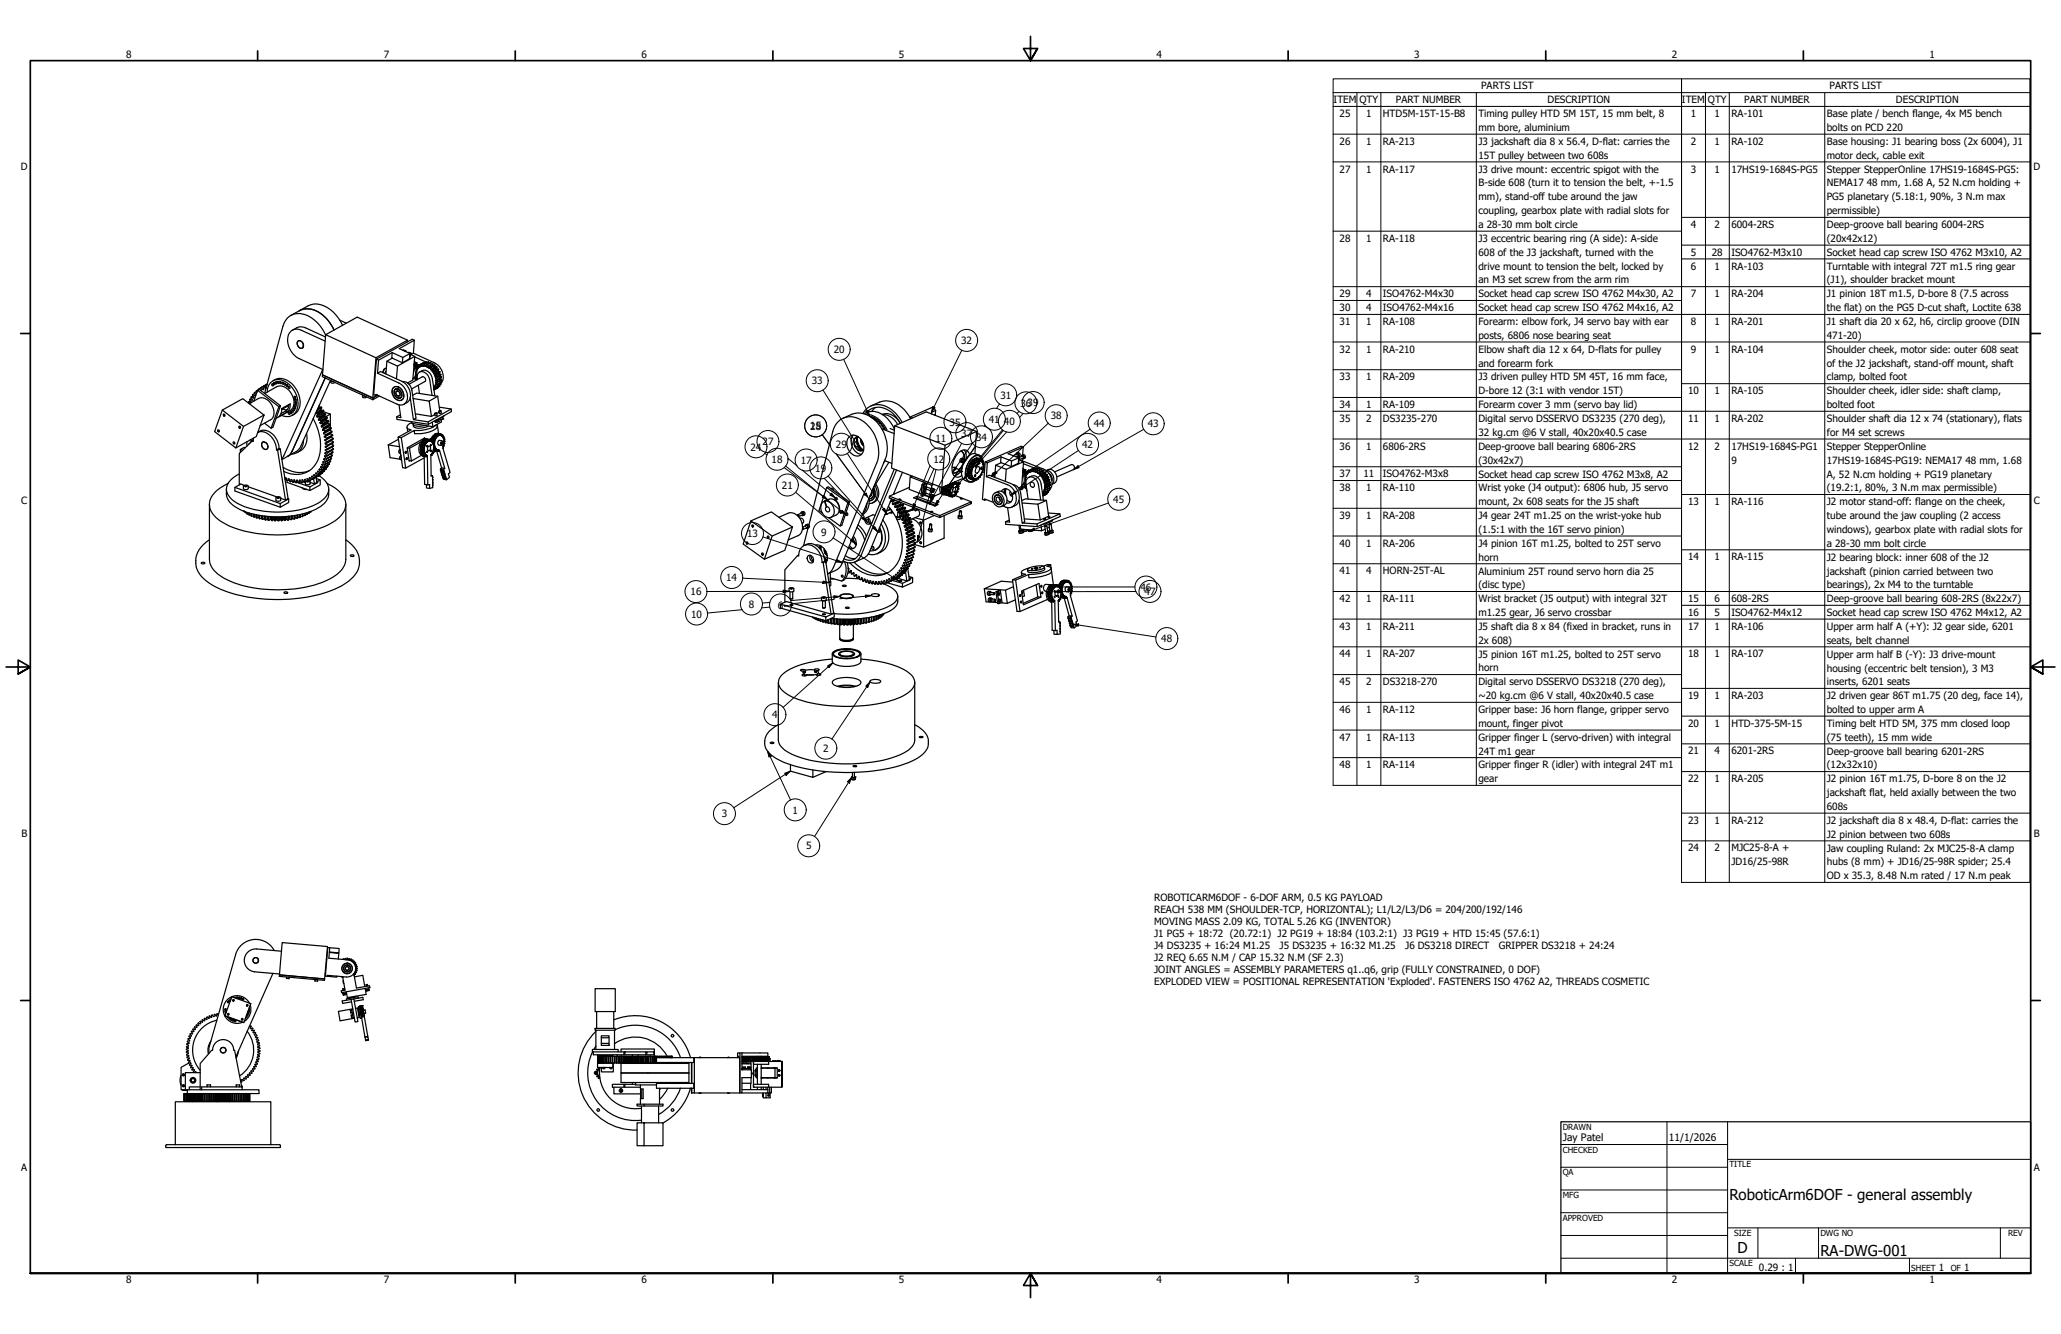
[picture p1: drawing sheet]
<svg xmlns="http://www.w3.org/2000/svg" width="864mm" height="559mm" viewBox="0 0 864 559" stroke-linecap="round" stroke-linejoin="round" font-family="sans-serif">
<defs><g id="words">
<g font-size="6.3">
<text x="724.7" y="502.8">RoboticArm6DOF - general assembly</text>
<text x="728.1" y="524.9">D</text>
<text x="762.8" y="526.2">RA-DWG-001</text>
</g>
<g font-size="4.3">
<text x="654.8" y="477.8">Jay Patel</text>
<text x="699.3" y="478">11/1/2026</text>
</g>
<g font-size="4.2">
<text x="52.8" y="24.4">8</text>
<text x="160.8" y="24.4">7</text>
<text x="268.7" y="24.4">6</text>
<text x="376.7" y="24.4">5</text>
<text x="484.6" y="24.4">4</text>
<text x="592.6" y="24.4">3</text>
<text x="700.5" y="24.4">2</text>
<text x="808.5" y="24.4">1</text>
<text x="620.6" y="37.5">PARTS LIST</text>
<text x="766.6" y="37.5">PARTS LIST</text>
<text x="558.8" y="43.2">ITEM</text>
<text x="569.7" y="43.2">QTY</text>
<text x="584.9" y="43.2">PART NUMBER</text>
<text x="648.5" y="43.2">DESCRIPTION</text>
<text x="704.8" y="43.2">ITEM</text>
<text x="715.6" y="43.2">QTY</text>
<text x="730.9" y="43.2">PART NUMBER</text>
<text x="794.4" y="43.2">DESCRIPTION</text>
<text x="561.3" y="49.1">25</text>
<text x="572.5" y="49">1</text>
<text x="579.5" y="49.1">HTD5M-15T-15-B8</text>
<text x="619.5" y="49.1">Timing pulley HTD 5M 15T, 15 mm belt, 8</text>
<text x="708.5" y="49">1</text>
<text x="718.4" y="49">1</text>
<text x="725.5" y="49.1">RA-101</text>
<text x="765.5" y="49.1">Base plate / bench flange, 4x M5 bench</text>
<text x="619.5" y="54.9">mm bore, aluminium</text>
<text x="765.5" y="54.9">bolts on PCD 220</text>
<text x="561.3" y="60.7">26</text>
<text x="572.5" y="60.6">1</text>
<text x="579.5" y="60.7">RA-213</text>
<text x="619.5" y="60.7">J3 jackshaft dia 8 x 56.4, D-flat: carries the</text>
<text x="708.5" y="60.7">2</text>
<text x="718.4" y="60.6">1</text>
<text x="725.5" y="60.7">RA-102</text>
<text x="765.5" y="60.7">Base housing: J1 bearing boss (2x 6004), J1</text>
<text x="8.8" y="71.4">D</text>
<text x="619.5" y="66.5">15T pulley between two 608s</text>
<text x="765.5" y="66.5">motor deck, cable exit</text>
<text x="852" y="71.4">D</text>
<text x="561.3" y="72.3">27</text>
<text x="572.5" y="72.3">1</text>
<text x="579.5" y="72.3">RA-117</text>
<text x="619.5" y="72.3">J3 drive mount: eccentric spigot with the</text>
<text x="708.5" y="72.3">3</text>
<text x="718.4" y="72.3">1</text>
<text x="725.5" y="72.3">17HS19-1684S-PG5</text>
<text x="765.5" y="72.3">Stepper StepperOnline 17HS19-1684S-PG5:</text>
<text x="619.5" y="78.1">B-side 608 (turn it to tension the belt, +-1.5</text>
<text x="619.5" y="83.9">mm), stand-off tube around the jaw</text>
<text x="765.5" y="78.1">NEMA17</text>
<text x="765.5" y="83.9">PG5 planetary (5.18:1, 90%, 3 N.m max</text>
<text x="782.3" y="78.1">48 mm, 1.68 A, 52 N.cm holding +</text>
<text x="619.5" y="89.7">coupling, gearbox plate with radial slots for</text>
<text x="765.5" y="89.7">permissible)</text>
<text x="619.5" y="95.5">a 28-30 mm bolt circle</text>
<text x="708.5" y="95.4">4</text>
<text x="718.4" y="95.5">2</text>
<text x="725.5" y="95.5">6004-2RS</text>
<text x="765.5" y="95.5">Deep-groove ball bearing 6004-2RS</text>
<text x="561.3" y="101.3">28</text>
<text x="572.5" y="101.3">1</text>
<text x="579.5" y="101.3">RA-118</text>
<text x="619.5" y="101.3">J3 eccentric bearing ring (A side): A-side</text>
<text x="765.5" y="101.3">(20x42x12)</text>
<text x="619.5" y="107.1">608 of the J3 jackshaft, turned with the</text>
<text x="708.5" y="107.1">5</text>
<text x="717.3" y="107.1">28</text>
<text x="725.5" y="107.1">ISO4762-M3x10</text>
<text x="765.5" y="107.1">Socket head cap screw ISO 4762 M3x10, A2</text>
<text x="619.5" y="113">drive mount to tension the belt, locked by</text>
<text x="708.5" y="112.9">6</text>
<text x="718.4" y="112.9">1</text>
<text x="725.5" y="112.9">RA-103</text>
<text x="765.5" y="113">Turntable with integral 72T m1.5 ring gear</text>
<text x="619.5" y="118.7">an M3 set screw from the arm rim</text>
<text x="765.5" y="118.7">(J1), shoulder bracket mount</text>
<text x="561.3" y="124.5">29</text>
<text x="572.5" y="124.5">4</text>
<text x="579.5" y="124.5">ISO4762-M4x30</text>
<text x="619.5" y="124.6">Socket head cap screw ISO 4762 M4x30, A2</text>
<text x="708.5" y="124.5">7</text>
<text x="718.4" y="124.5">1</text>
<text x="725.5" y="124.5">RA-204</text>
<text x="765.5" y="124.6">J1 pinion 18T m1.5, D-bore 8 (7.5 across</text>
<text x="561.3" y="130.3">30</text>
<text x="572.5" y="130.3">4</text>
<text x="579.5" y="130.3">ISO4762-M4x16</text>
<text x="619.5" y="130.4">Socket head cap screw ISO 4762 M4x16, A2</text>
<text x="765.5" y="130.4">the flat) on the PG5 D-cut shaft, Loctite 638</text>
<text x="561.3" y="136.1">31</text>
<text x="572.5" y="136.1">1</text>
<text x="579.5" y="136.1">RA-108</text>
<text x="619.5" y="136.1">Forearm: elbow fork, J4 servo bay with ear</text>
<text x="708.5" y="136.1">8</text>
<text x="718.4" y="136.1">1</text>
<text x="725.5" y="136.1">RA-201</text>
<text x="765.5" y="136.1">J1 shaft dia 20 x 62, h6, circlip groove (DIN</text>
<text x="619.5" y="142">posts, 6806 nose bearing seat</text>
<text x="765.5" y="142">471-20)</text>
<text x="349.4" y="147.9">20</text>
<text x="402.7" y="144.1">32</text>
<text x="561.3" y="147.8">32</text>
<text x="572.5" y="147.7">1</text>
<text x="579.5" y="147.8">RA-210</text>
<text x="619.5" y="147.8">Elbow shaft dia 12 x 64, D-flats for pulley</text>
<text x="708.5" y="147.8">9</text>
<text x="718.4" y="147.7">1</text>
<text x="725.5" y="147.8">RA-104</text>
<text x="765.5" y="147.8">Shoulder cheek, motor side: outer 608 seat</text>
<text x="619.5" y="153.6">and forearm fork</text>
<text x="765.5" y="153.6">of the J2 jackshaft, stand-off mount, shaft</text>
<text x="340.1" y="161">33</text>
<text x="561.3" y="159.3">33</text>
<text x="572.5" y="159.3">1</text>
<text x="579.5" y="159.3">RA-209</text>
<text x="619.5" y="159.4">J3 driven pulley HTD 5M 45T, 16 mm face,</text>
<text x="765.5" y="159.4">clamp, bolted foot</text>
<text x="419.2" y="166.9">31</text>
<text x="619.5" y="165.2">D-bore 12 (3:1 with vendor 15T)</text>
<text x="707.3" y="165.2">10</text>
<text x="718.4" y="165.1">1</text>
<text x="725.5" y="165.2">RA-105</text>
<text x="765.5" y="165.2">Shoulder cheek, idler side: shaft clamp,</text>
<text x="427.5" y="170.3">3639</text>
<text x="561.3" y="170.9">34</text>
<text x="572.5" y="170.9">1</text>
<text x="579.5" y="170.9">RA-109</text>
<text x="619.5" y="171">Forearm cover 3 mm (servo bay lid)</text>
<text x="765.5" y="171">bolted foot</text>
<text x="339.5" y="180">28</text>
<text x="339.5" y="179.9">15</text>
<text x="397.9" y="178.2">35</text>
<text x="414.3" y="177.2">41</text>
<text x="420.6" y="178.1">40</text>
<text x="440.3" y="175.7">38</text>
<text x="458.3" y="178.7">44</text>
<text x="480.9" y="179.1">43</text>
<text x="561.3" y="176.8">35</text>
<text x="572.5" y="176.8">2</text>
<text x="579.5" y="176.8">DS3235-270</text>
<text x="619.5" y="176.8">Digital servo DSSERVO DS3235 (270 deg),</text>
<text x="707.3" y="176.7">11</text>
<text x="718.4" y="176.7">1</text>
<text x="725.5" y="176.8">RA-202</text>
<text x="765.5" y="176.8">Shoulder shaft dia 12 x 74 (stationary), flats</text>
<text x="392" y="185.2">11</text>
<text x="402.8" y="183.2">37</text>
<text x="409" y="184.5">34</text>
<text x="619.5" y="182.6">32 kg.cm @6 V stall, 40x20x40.5 case</text>
<text x="765.5" y="182.6">for M4 set screws</text>
<text x="314.5" y="188.7">24</text>
<text x="319.5" y="186.5">27</text>
<text x="350.3" y="187.6">29</text>
<text x="453.5" y="187.7">42</text>
<text x="561.3" y="188.3">36</text>
<text x="572.5" y="188.3">1</text>
<text x="579.5" y="188.3">6806-2RS</text>
<text x="619.5" y="188.4">Deep-groove ball bearing 6806-2RS</text>
<text x="707.3" y="188.3">12</text>
<text x="718.4" y="188.3">2</text>
<text x="725.5" y="188.3">17HS19-1684S-PG1</text>
<text x="765.5" y="188.4">Stepper StepperOnline</text>
<text x="323.3" y="193.9">18</text>
<text x="335.5" y="194.2">17</text>
<text x="341.6" y="197.5">19</text>
<text x="391.1" y="193.8">12</text>
<text x="619.5" y="194.2">(30x42x7)</text>
<text x="725.5" y="194.2">9</text>
<text x="765.5" y="194.2">17HS19-1684S-PG19: NEMA17</text>
<text x="823.6" y="194.2">48 mm, 1.68</text>
<text x="561.3" y="200">37</text>
<text x="571.3" y="200">11</text>
<text x="579.5" y="200">ISO4762-M3x8</text>
<text x="619.5" y="200">Socket head cap screw ISO 4762 M3x8, A2</text>
<text x="765.5" y="200">A, 52 N.cm holding + PG19 planetary</text>
<text x="327.7" y="204.7">21</text>
<text x="561.3" y="205.8">38</text>
<text x="572.5" y="205.7">1</text>
<text x="579.5" y="205.8">RA-110</text>
<text x="619.5" y="205.8">Wrist yoke (J4 output): 6806 hub, J5 servo</text>
<text x="765.5" y="205.8">(19.2:1, 80%, 3 N.m max permissible)</text>
<text x="8.9" y="211.1">C</text>
<text x="466.5" y="210.7">45</text>
<text x="619.5" y="211.6">mount, 2x 608 seats for the J5 shaft</text>
<text x="707.3" y="211.6">13</text>
<text x="718.4" y="211.6">1</text>
<text x="725.5" y="211.6">RA-116</text>
<text x="765.5" y="211.6">J2 motor stand-off: flange on the cheek,</text>
<text x="852.2" y="211.1">C</text>
<text x="561.3" y="217.4">39</text>
<text x="572.5" y="217.4">1</text>
<text x="579.5" y="217.4">RA-208</text>
<text x="619.5" y="217.4">J4 gear 24T m1.25 on the wrist-yoke hub</text>
<text x="765.5" y="217.4">tube around the jaw coupling (2 access</text>
<text x="313.1" y="225.1">13</text>
<text x="344.1" y="224.3">9</text>
<text x="619.5" y="223.2">(1.5:1 with the 16T servo pinion)</text>
<text x="765.5" y="223.3">windows), gearbox plate with radial slots for</text>
<text x="561.3" y="229">40</text>
<text x="572.5" y="229">1</text>
<text x="579.5" y="229">RA-206</text>
<text x="619.5" y="229">J4 pinion 16T m1.25, bolted to 25T servo</text>
<text x="765.5" y="229">a 28-30 mm bolt circle</text>
<text x="619.5" y="234.8">horn</text>
<text x="707.3" y="234.8">14</text>
<text x="718.4" y="234.8">1</text>
<text x="725.5" y="234.8">RA-115</text>
<text x="765.5" y="234.8">J2 bearing block: inner 608 of the J2</text>
<text x="304.3" y="243.5">14</text>
<text x="561.3" y="240.6">41</text>
<text x="572.5" y="240.6">4</text>
<text x="579.5" y="240.6">HORN-25T-AL</text>
<text x="619.5" y="240.7">Aluminium 25T round servo horn dia 25</text>
<text x="765.5" y="240.7">jackshaft (pinion carried between two</text>
<text x="289.3" y="249.4">16</text>
<text x="477.8" y="247.5">46</text>
<text x="479.6" y="249.3">47</text>
<text x="619.5" y="246.4">(disc type)</text>
<text x="765.5" y="246.4">bearings), 2x M4 to the turntable</text>
<text x="313.8" y="254.6">8</text>
<text x="325.9" y="255">6</text>
<text x="561.3" y="252.2">42</text>
<text x="572.5" y="252.2">1</text>
<text x="579.5" y="252.2">RA-111</text>
<text x="619.5" y="252.2">Wrist bracket (J5 output) with integral 32T</text>
<text x="707.3" y="252.2">15</text>
<text x="718.4" y="252.2">6</text>
<text x="725.5" y="252.2">608-2RS</text>
<text x="765.5" y="252.2">Deep-groove ball bearing 608-2RS (8x22x7)</text>
<text x="289.6" y="258.8">10</text>
<text x="561.3" y="263.8">43</text>
<text x="572.5" y="263.8">1</text>
<text x="579.5" y="263.8">RA-211</text>
<text x="619.5" y="258.1">m1.25 gear, J6 servo crossbar</text>
<text x="619.5" y="263.8">J5 shaft dia 8 x 84 (fixed in bracket, runs in</text>
<text x="707.3" y="258">16</text>
<text x="707.3" y="263.8">17</text>
<text x="718.4" y="258">5</text>
<text x="718.4" y="263.8">1</text>
<text x="725.5" y="258">ISO4762-M4x12</text>
<text x="725.5" y="263.8">RA-106</text>
<text x="765.5" y="258.1">Socket head cap screw ISO 4762 M4x12, A2</text>
<text x="765.5" y="263.8">Upper arm half A (+Y): J2 gear side, 6201</text>
<text x="486.6" y="269">48</text>
<text x="619.5" y="269.7">2x 608)</text>
<text x="765.5" y="269.7">seats, belt channel</text>
<text x="561.3" y="275.4">44</text>
<text x="572.5" y="275.4">1</text>
<text x="579.5" y="275.4">RA-207</text>
<text x="619.5" y="275.5">J5 pinion 16T m1.25, bolted to 25T servo</text>
<text x="707.3" y="275.4">18</text>
<text x="718.4" y="275.4">1</text>
<text x="725.5" y="275.4">RA-107</text>
<text x="765.5" y="275.5">Upper arm half B (-Y): J3 drive-mount</text>
<text x="619.5" y="281.2">horn</text>
<text x="765.5" y="281.3">housing (eccentric belt tension), 3 M3</text>
<text x="561.3" y="287">45</text>
<text x="572.5" y="287">2</text>
<text x="579.5" y="287">DS3218-270</text>
<text x="619.5" y="287.1">Digital servo DSSERVO DS3218 (270 deg),</text>
<text x="765.5" y="287.1">inserts, 6201 seats</text>
<text x="619.5" y="292.9">~20 kg.cm @6 V stall, 40x20x40.5 case</text>
<text x="707.3" y="292.9">19</text>
<text x="718.4" y="292.8">1</text>
<text x="725.5" y="292.9">RA-203</text>
<text x="765.5" y="292.9">J2 driven gear 86T m1.75 (20 deg, face 14),</text>
<text x="561.3" y="298.6">46</text>
<text x="572.5" y="298.6">1</text>
<text x="579.5" y="298.6">RA-112</text>
<text x="619.5" y="298.7">Gripper base: J6 horn flange, gripper servo</text>
<text x="765.5" y="298.7">bolted to upper arm A</text>
<text x="323.5" y="300.9">4</text>
<text x="619.5" y="304.5">mount, finger pivot</text>
<text x="707.3" y="304.4">20</text>
<text x="718.4" y="304.4">1</text>
<text x="725.5" y="304.4">HTD-375-5M-15</text>
<text x="765.5" y="304.5">Timing belt HTD 5M, 375 mm closed loop</text>
<text x="561.3" y="310.2">47</text>
<text x="572.5" y="310.2">1</text>
<text x="579.5" y="310.3">RA-113</text>
<text x="619.5" y="310.3">Gripper finger L (servo-driven) with integral</text>
<text x="765.5" y="310.3">(75 teeth), 15 mm wide</text>
<text x="344.9" y="315">2</text>
<text x="619.5" y="316.1">24T m1 gear</text>
<text x="707.3" y="316">21</text>
<text x="718.4" y="316">4</text>
<text x="725.5" y="316">6201-2RS</text>
<text x="765.5" y="316.1">Deep-groove ball bearing 6201-2RS</text>
<text x="561.3" y="321.9">48</text>
<text x="572.5" y="321.8">1</text>
<text x="579.5" y="321.8">RA-114</text>
<text x="619.5" y="321.9">Gripper finger R (idler) with integral 24T m1</text>
<text x="765.5" y="321.9">(12x32x10)</text>
<text x="619.5" y="327.7">gear</text>
<text x="707.3" y="327.7">22</text>
<text x="718.4" y="327.7">1</text>
<text x="725.5" y="327.7">RA-205</text>
<text x="765.5" y="327.7">J2 pinion 16T m1.75, D-bore 8 on the J2</text>
<text x="765.5" y="333.5">jackshaft flat, held axially between the two</text>
<text x="332.1" y="340.8">1</text>
<text x="765.5" y="339.3">608s</text>
<text x="302.5" y="342.4">3</text>
<text x="707.3" y="345.1">23</text>
<text x="718.4" y="345.1">1</text>
<text x="725.5" y="345.1">RA-212</text>
<text x="765.5" y="345.1">J2 jackshaft dia 8 x 48.4, D-flat: carries the</text>
<text x="9" y="350.8">B</text>
<text x="765.5" y="350.9">J2 pinion between two 608s</text>
<text x="852.2" y="350.8">B</text>
<text x="337.8" y="355.8">5</text>
<text x="707.3" y="356.7">24</text>
<text x="718.4" y="356.7">2</text>
<text x="725.5" y="356.7">MJC25-8-A +</text>
<text x="765.5" y="356.7">Jaw coupling Ruland: 2x MJC25-8-A clamp</text>
<text x="725.5" y="362.5">JD16/25-98R</text>
<text x="765.5" y="362.5">hubs (8 mm) + JD16/25-98R spider; 25.4</text>
<text x="765.5" y="368.3">OD x 35.3, 8.48 N.m rated / 17 N.m peak</text>
<text x="483.6" y="377.5">ROBOTICARM6DOF - 6-DOF ARM, 0.5 KG PAYLOAD</text>
<text x="483.6" y="382.5">REACH 538 MM (SHOULDER-TCP, HORIZONTAL); L1/L2/L3/D6 = 204/200/192/146</text>
<text x="483.6" y="387.5">MOVING MASS 2.09 KG, TOTAL 5.26 KG (INVENTOR)</text>
<text x="483.6" y="392.6">J1 PG5 + 18:72 (20.72:1) J2 PG19 + 18:84 (103.2:1) J3 PG19 + HTD 15:45 (57.6:1)</text>
<text x="483.6" y="397.6">J4 DS3235 + 16:24 M1.25</text>
<text x="536.2" y="397.6">J5 DS3235 + 16:32 M1.25</text>
<text x="588.8" y="397.6">J6 DS3218 DIRECT</text>
<text x="628" y="397.6">GRIPPER DS3218 + 24:24</text>
<text x="483.6" y="402.6">J2 REQ 6.65 N.M / CAP 15.32 N.M (SF 2.3)</text>
<text x="483.6" y="407.6">JOINT ANGLES = ASSEMBLY PARAMETERS q1..q6, grip (FULLY CONSTRAINED, 0 DOF)</text>
<text x="483.6" y="412.6">EXPLODED VIEW = POSITIONAL REPRESENTATION 'Exploded'. FASTENERS ISO 4762 A2, THREADS COSMETIC</text>
<text x="8.9" y="490.5">A</text>
<text x="852.2" y="490.5">A</text>
<text x="737" y="532.6">0.29 : 1</text>
<text x="812.4" y="532.6">1</text>
<text x="823" y="532.6">1</text>
<text x="52.8" y="537.5">8</text>
<text x="160.8" y="537.5">7</text>
<text x="268.7" y="537.5">6</text>
<text x="376.7" y="537.5">5</text>
<text x="484.6" y="537.5">4</text>
<text x="592.6" y="537.5">3</text>
<text x="700.5" y="537.5">2</text>
<text x="808.5" y="537.5">1</text>
</g>
<g font-size="3.5">
<text x="654.8" y="473.2">DRAWN</text>
<text x="654.8" y="482.8">CHECKED</text>
<text x="724.7" y="488.9">TITLE</text>
<text x="654.8" y="492.3">QA</text>
<text x="654.8" y="501.8">MFG</text>
<text x="654.8" y="511.4">APPROVED</text>
<text x="726.7" y="517.7">SIZE</text>
<text x="762.8" y="517.7">DWG NO</text>
<text x="841.4" y="517.7">REV</text>
<text x="724.7" y="530.4">SCALE</text>
<text x="800.9" y="532.6">SHEET</text>
<text x="817.4" y="532.6">OF</text>
</g>
</g></defs>
<!-- layer: Visible (ANSI) -->
<g fill="none" stroke="#000" stroke-width=".51">
<path d="M122.5 138.3a5 5 0 0 1 5.6-.9l8.3 3.8M125.4 130.2a9 9 0 0 1 10.5 2.4l2.3 2.6 1.8 3M125.4 130.2l3.6-2.1a9.5 9.5 0 0 1 11.3 3.3l2.1 2.8 1.1 2.1M125.4 130.2l-3.5 1.9M142.4 134.1l2.7 1.3M114.4 159.5a6.6 6.6 0 0 1 9.2 2.7 8.1 8.1 0 0 1 .3 10.9l-1.5 .9M124.8 142.9a1.7 1.7 0 0 1 2.1 .8 1.7 1.7 0 0 1-.4 2.2 1.92 1.92 0 0 1-1.7-3zM125 142.8l.6-.1 1 .6 .5 .7-.2 1.7a1.79 1.79 0 0 1-2.1-.7 1.79 1.79 0 0 1 .2-2.2zM135.3 154.7l-16.4 36.3-.9 1.3M136.2 142.9l-9.9-4.5a4 4 0 0 0-4.4 .4 4 4 0 0 0-1.4 4.2 9.2 9.2 0 0 0 4.9 7.2l9.9 4.6M136.3 158.3l-13.9 30.7-1 1.5-.9 .7M136.5 140.4a14.4 14.4 0 0 0-11.1-9.1 6.6 6.6 0 0 0-6.8 5.4l-7.7 28.1"/>
<path d="M136.5 140.2l21 9.7 13.3-7.4-.1 .7M138.5 159.3l-12.8 28.3-1.6 1.6-3.6 2M139.5 159.8l-.9-.4v.7a.93 .93 0 0 0 1.5 0M157.5 149.9l-1.3 16.8-21.1-9.7v.8l21.1 9.6M157.7 150.4l.9 .5M158.2 156.3l8.9 4.1a6.1 6.1 0 0 1 2.8 8.4l-1.3 .8-1.7-.1-9.4-4.3v.5l.5-.3M158.2 156.3l1.2-.7 8.9 4.1a6.1 6.1 0 0 1 3 8.2l-2.1 1.5M161 154.6l-.5 1.2M161.8 155.5l-.7 .8M161.9 154.6a1.13 1.13 0 0 0-1.2 .3 1.13 1.13 0 0 0-.2 1.2M162.1 151.3l4.5 2.1 7.2-4.1-.8 9.9-2.2 1.2M164.3 147.7l-5.7 3.2-.4 5.4"/>
<path d="M164.3 147.7l4.5 2 3-1.6-.2 2.2-3 1.7-4.5-2.1zM164.4 150l-2.3 1.3-.4 5.4M166.6 153.4l-.5 5.3M168.7 146.7l.6-.1 .5 .6-.1-.3M168.7 159.9a3.7 3.7 0 0 1 3.9 3.5l1.7 11.7-1.1 .7 6.2 .9M168.8 149.7l-.2 2.3M170.8 142.5l-21.1-9.7-13.2 7.4-1.4 16.8 21.1 9.7 2-1.2-2 1.2v.7l2.7-1.5M170.9 147.7a.82 .82 0 0 1 1 .3 .82 .82 0 0 1-.1 1M171.7 148.3l.1 1.9-.5 .2M171.9 147.9l.1 .3M171.9 148.4l-.2 .1M173.2 148l.4-5.5-6.3 3.6 4.5 2"/>
<path d="M173.2 148l8.9 4a6.2 6.2 0 0 1 2.9 8.4l-.4 .3M173.2 148l-1.1 .5 1.7 .8M173.3 158.5l1.4 .6M173.5 153.2l1.2-.7-1.2 .7a3.3 3.3 0 0 1-.5 5.4 3.2 3.2 0 0 0 .4-4.5M173.5 152.1l.4-.1-.4 .3M173.6 142.5l-.9-.4-15 8.3-1.1 14.9 .9 .4M173.6 151.3v.2M173.7 149.5l4.7 2.1M173.8 151.4l.1 .6M173.8 152.1l.2 .1M174.1 154.1l1.1-.7-.6 .5 .3 .7M174.2 157.8l.2 .1"/>
<path d="M174.5 157.9l.1 .3M174.5 151.9l-1 .6 1.3-.5-1.3 .7M174.5 155.1l.1 .1M174.5 151.9h.1M174.6 158.3l-.5 .3 .7 .3M174.6 155.2v.3M174.6 155.4h.1M174.6 158.2l-.3 .2M174.6 152.7l.2 .3M174.7 153.7l.6 .4M174.8 158.9l.1 .1a2.29 2.29 0 0 1 .8-3.1 2.29 2.29 0 0 1 3.1 .8l1.2 2 1 6.9M174.8 154.2l-.6 .2 .6 .3"/>
<path d="M174.8 158.9h.1M174.8 152l-.1 .5M175.3 153.1l.5 .5M175.4 152.8l-1.7 .7M175.5 153.9l-.2 .3zM175.5 153l-1.6 .9M175.5 153l-.1-.2-1.5 .9M175.8 155.9a3.4 3.4 0 0 1 3.5-.3 3.4 3.4 0 0 1 1.9 3.1l.6 3.7M175.9 152.8l.2 .7M176.1 152.7l.4 .7M176.1 153.5l-.3 .2 .3-.2M176.1 153.5h.1"/>
<path d="M176.1 153.5l-.1 .2M176.7 152.6l.1 .7M176.7 153.2l-.2 .2M176.8 153.3l-.3 .1M176.9 152.6l.3 .6M177.1 152.1l-1.9 1.1 .3 .7M177.5 153.1l-.3 .3M177.5 153.2l-.3 .2M177.6 152.6l2-1zM177.6 152.6v.8h-.4M177.8 152.7l.3 .7M177.9 151.8l-2 1"/>
<path d="M178 151.9l-2.1 .9M178.1 153.4l.3 .1M178.4 153.4v.1M178.4 153.2l-.3 .2M178.4 153.1l-.3 .3M178.6 152.8l1.9-.9zM178.6 152.8l-.2 .6M178.7 151.6l-2 1M178.8 152.9l.1 .7M178.8 153.7l.7-.4-.3 .6zM178.8 151.8h.1M178.9 151.9l-.2-.3-2 1"/>
<path d="M179.4 153.4l-.6 .3M179.5 153.3l1.9-.9zM179.6 151.6l.2 .5M179.6 154.1l1.9-1.1zM179.6 153.4l.1 .7M180.3 153.9l2-.9zM180.3 153.9l-.3 .5-.4-.3M180.5 154.1v.6M180.5 151.9l.2 .7M181.2 154.7l1.7-1 .2 .2-1.7 1zM181.4 154.9l-.2 .5M181.4 152.4l.1 .6"/>
<path d="M181.4 153.1l.1 .1M181.5 153l.2 .2M181.9 155.6l1.7-1 .2 .2-1.8 1zM181.9 156.7h.6M182 155.8l-.3 .5M182.1 157.2h.1M182.1 157.2l.2 .5M182.2 153.7l.2 .3M182.2 153.7l-1.8 1 .3 .4 .5-.4M182.2 153.7l.3 .2M182.3 157.6l.6 .1M182.3 153l-.1 .7"/>
<path d="M182.5 156.7l1.8-1.1v.3l-1.7 1zM182.6 156.9l-.4 .3M182.6 159.6l1.9-1zM182.6 158.6l.6 .3M182.7 159.6l.6 .4M182.9 157.7l.1 .3 1.8-1-2 1.2M182.9 154.5l.2 .3M182.9 154.4l-1.9 1 .4 .4 .5-.2M182.9 154.4l.3 .3M182.9 153.7l-2 1.1M183 158l-.6 .2 .2 .4M183.1 153.9l-.2 .5"/>
<path d="M183.2 159.1h-.6v.5M183.2 158.9l1.8-1-1.8 1.2zM183.2 154.7l-1.8 1M183.3 160l1.7-1.1-1.7 1.3zM183.5 155.3l.1 .4M183.6 155.3l.2 .3M183.6 154.6l-.4 .1M183.7 155.6h.6M183.8 154.8l-.3 .5-1.8 1 .2 .4 1.8-1.1M183.9 156.3l.1 .4M184 156.2l.1 .4M184 156.2l-1.8 1"/>
<path d="M184.1 156.6l-1.8 1.1M184.1 156.6l.6 .2M184.3 157.3v.3M184.3 155.9l-.3 .3M184.3 157.3l.1 .3M184.4 157.6l-1.8 1M184.4 157.6l.6 .3M184.4 158.4v.2M184.5 159.5l.5 .5M184.5 158.6l.5 .3M184.5 158.4v.2M184.8 157l-1.9 .7"/>
<path d="M93.2 171.8l8.5-4.8 8.9 6.9-3.2 9-8.6 4.7-8.9-6.8zM93.2 171.8l8.8 6.8M104.2 168.3l.9 .4M104.2 168.3l.1 .7M104.5 169.1l3.8-2.2a5.2 5.2 0 0 1 6.4 4.8 3.6 3.6 0 0 1-1.4 4.2l-4.3 2.4M104.7 167.3l.5 1.4M104.9 168l-.7 .3M105.3 166.2l-.1 .2 .6 1-.1 .3-1-.4M105.4 166.9l-.7 .4M106 165.2l.4 1.3-.2 .3-.9-.6M106 165.8l-.7 .4M106.7 164.8l-.7 .4"/>
<path d="M106.7 164.4l.7 .5M106.7 164.4l-.1 .2 .5 .9-.2 .4-.9-.7M107.4 164l-.7 .4M107.9 163.8l-.3-.2-.2 .2 .2 .6M107.9 163.5l-1.5 4.5M108.3 163.2l-.7 .4M108.8 163.2l-.3-.3-.2 .4M109.2 162.4l.2 1.2M109.2 162.5l-.7 .4M109.5 162.3l2.4-1.3-2.6 1.4M109.5 162.3l-.3 .1M110.2 161.9l.3 1.2-.3 .1-.7-.9"/>
<path d="M110.5 161.9l.7 .9M110.5 161.9l1.4-.9-1.7 .9M110.5 161.9h-.3M110.6 173.9l-8.6 4.7-3.2 9M110.9 177.3l2.7 2.1M110.9 164.8l5.1-2.8a5.2 5.2 0 0 1 6.4 3.4 5 5 0 0 1-.9 6.6l-5.9 3.3M111.3 161.5l.4 .2M111.3 161.5l.1 1.1-.2 .2M111.4 162.7l-.2 .1M111.8 161.4l-.3 .1M111.8 161.2l-.5 .3M112 164.3a4.9 4.9 0 0 1 2.8-5 4.9 4.9 0 0 1 5.6 1.1 10.2 10.2 0 0 1 3.7 11.9 4.6 4.6 0 0 1-6.2 1.7"/>
<path d="M117.5 170l-.7 .4-8.9-6.9 .8-.4 8.8 6.9-3.1 8.9-.8 .5 3.2-9M118.2 171.4l2.9-1.9-.4 1.5-.9 1.1M118.4 171.3l1.9 .3M119 170.6l-1 .9M119.8 172.1l.6 .4-3.6 2.1 1-1.5 .2-2 3.6-1.9-.3 1.9-.9 1.4M119.8 172.1l-2.1 1.2M131.3 175.4a19.8 19.8 0 0 1 1.4 18.4 10 10 0 0 1-13.8 3.7M132.7 174.3l.2 .4M132.9 174.7h.9M133 173.2l2.5-1.4 .2 .4-2.5 1.4M133 173.2l.2 .4M133 171.4l1.6-.9 .2 .3-2 1.2"/>
<path d="M133.2 173.6l-.5 .7M133.4 175.7l.2 .3M133.5 170.4h.1M133.5 170.4l.3 .3M133.6 176l.9 .1M133.8 174.7l2.5-1.4 .2 .3-2.5 1.4M133.8 174.7l.2 .3M133.8 170.7l-.6 .3M133.9 169.5l-.4 .9M133.9 169.5h.1M134 175l-.6 .7M134 177l.2 .4"/>
<path d="M134.2 177.4l.9 .1M134.4 171.6l-1.9 1.1M134.4 171.6l.2 .4M134.5 176.1l2.5-1.4 .2 .4-2.5 1.4M134.5 176.1l.2 .4M134.6 172l-2.5 1.4 .9-.2M134.6 170.5l-.8 .2M134.6 178.4l.1 .4M134.7 176.5l-.7 .5M134.7 178.8l1 .3M134.8 170.8l-.4 .8M135.1 177.5l2.5-1.4 .2 .4-2.5 1.4"/>
<path d="M135.1 177.5l.2 .4M135.2 172.9l-2.5 1.4M135.2 172.9l.2 .4M135.3 177.9l-.7 .5M135.4 173.3h.9M135.4 173.3l-2.5 1.4M135.5 171.8l-.9 .2M135.6 172.5l2.8 1-2.1 1.1M135.7 179.1l2.5-1.4 .1 .3-2.5 1.4M135.7 172.2l-.5 .7M135.7 179.1l.1 .3M135.8 179.4l-.7 .5 .2 .3"/>
<path d="M135.9 174.3l-2.5 1.4M135.9 174.3l.2 .3M136.1 174.6l.9 .1M136.1 174.6l-2.5 1.4M136.5 173.6l-.6 .7M136.6 175.6l-2.6 1.4M136.6 175.6l.1 .4M136.7 176l.9 .1M136.7 176l-2.5 1.4M137.2 175.1l-.6 .5M137.2 177l-2.6 1.4M137.2 177l.1 .4"/>
<path d="M137.3 177.4l.9 .3M137.3 177.4l-2.6 1.4M137.6 178.5l.1 .3M137.7 178.8l1 .3M137.7 178.8l-2.4 1.4M137.8 176.5l-.6 .5M138 180l.1 .3M138.3 178l-3 1.8M138.4 179.7l.3-.2-2.4 1.4M138.4 173.5v5.6M138.4 179.7v.7M138.4 179.7l-2.4 1.4"/>
<path d="M138.7 179.5v-.4l-2.6 1.4M152.8 165.9l-.8-.4-.1 .7a.97 .97 0 0 0 1.6 0M164.9 162.4a2.79 2.79 0 0 1 4.1 2.3 2.08 2.08 0 0 1-.7 2.9 2.08 2.08 0 0 1-2.9-.8 3.3 3.3 0 0 1-.5-4.4zM165.3 163.3a2.12 2.12 0 0 1 2.5 .2 2.12 2.12 0 0 1 .5 2.5 1.6 1.6 0 0 1-1.7 .8 1.6 1.6 0 0 1-1.2-1.4l-.3-.9zM165.5 163.2a2.04 2.04 0 0 1 2.5 .9 2.04 2.04 0 0 1-.5 2.6 2.27 2.27 0 0 1-2-3.5zM165.7 162.9l-.5 1M166.1 164a1.08 1.08 0 0 1 1.4 .5 1.08 1.08 0 0 1-.6 1.4 1.37 1.37 0 0 1-.8-1.9zM166.1 163.9a1.18 1.18 0 0 1 1.4 .6 1.18 1.18 0 0 1-.3 1.4 1.3 1.3 0 0 1-1.1-2zM166.9 162.9l-1.2 .2M167.2 169.5l.8 5.4-1.8-.3M167.8 173.7l-1.6 .9 .2 1.1 13.1 2M168.4 165.7a1.11 1.11 0 0 1-1.6 1"/>
<path d="M170.6 178.9l.4 1.9M170.9 160.3v.2M171 160.3l.1 .4M171 160.3l.1 .2M171.4 161l5.5-3.1a1.18 1.18 0 0 1 1.3 .6 1.18 1.18 0 0 1-.2 1.3l-5.5 3.1M171.9 166.6l1.3 9.2M172.5 177a1.99 1.99 0 0 0-1.8 2.3l1.5 .8-5.4 3 1.9 12.8 1.3 .2-1.9-12.8-1.3-.2M172.5 176.7l.1 .7 8.8 1.4M172.9 165.6l1.7-.9 8.8 1.3M173.1 177.7a1.93 1.93 0 0 0 2.6 1.7l3.9-1M173.1 166.9l6.7 1.1M173.2 177.5a1.45 1.45 0 0 0 2 1.1l2.9-.4"/>
<path d="M174.1 173.4l6.7 1 1.4-.8M175.3 161.4l.5 3.4M179.4 176.7l9.6-5.4 .2 1.1-9.7 5.3zM179.8 168l1 6.4M181.1 176.8l.3 2M181.7 162.4l.1 .7M181.7 162.4h.1M181.8 163.1l.1 .2zM181.8 162.4l.6 .4M181.9 163.3l.3 2.5M181.9 162.5l-.2 .1M182.1 162.1l.3 .6"/>
<path d="M182.2 173.1h.7zM182.2 161.8l.6 .3M182.2 173.1v.1M182.2 161.8l-.2 .2M182.3 161.9l-.3 .1 .4-.1M182.4 161.3l.4-.1zM182.4 162.7l1.9-1zM182.4 161.4l.5 .5M182.6 178.1a14 14 0 0 1-9.1 2.2M182.7 160.5l.5 .5M182.8 176v.2M182.8 173v.3l-.6-.1"/>
<path d="M182.9 161.9l1.8-1zM183.1 160.2l-.5 .3 .6-.3-.6-.1v.4M183.1 177.8a2.16 2.16 0 0 1-2 2.7l-4.3 1.1-3.1 .1-.2-1.4-5.4 3M183.1 161.2l-.6-.3-.1 .4M183.2 176l.5-.3v.9a.87 .87 0 0 1-1.5-.3M183.2 161l1.8-1zM183.2 177.7l.6 3.9M183.4 166l.9 6M183.4 166l-3.6 2M183.6 175.8l-.3 .1M183.6 162.1l-1.7 1.2 1.7-1M183.8 176.5l-1.4 .2"/>
<path d="M184 172.7l-1 .5 .1 .8-.3 .2-.6-.1-.1-.8M184.1 170.6l4.9 .7M184.1 161.4l.2 .3M184.4 160.5l.3 .4M184.6 172l.2 .1-.4 .2h-.4v-.2M184.8 172.1l.1 .9-.3 .2-.6-.1v-.8M184.8 175.8l.2 .9-3.6 2.1M185 175l.5-.3v.9l-1 .2-.5-.3M185.4 174.8l-.3 .1M185.5 175.5l-.7 .3-.7-.1M185.9 174.2l.1 .2-3.2 1.8-.4-.1M353.4 175.1a14.4 14.4 0 0 1 6.1-2.1 13.2 13.2 0 0 1 11.4 9.8 13.5 13.5 0 0 1 0 9.6l-18.4 44.3-1.8 1.9-3.9 1.8 1.7-1.4 .7-1.4 18.1-43.6a15.1 15.1 0 0 0-9.6-19.3 7.4 7.4 0 0 0-8.8 6.1l-9.9 39"/>
<path d="M361.6 173.2a7.7 7.7 0 0 1 12.1-1.5l3.1 3.2 1.2 2.1M361.9 173.3a8.5 8.5 0 0 1 11.3 3.7l1.6 2.8M362.5 173.5a10.6 10.6 0 0 1 9.2 6.6M363.2 172.8a7.4 7.4 0 0 1 10.8 .3l2.1 2.4 1.1 1.8a6.4 6.4 0 0 0-7.5-3.7M364.4 174.3a10.7 10.7 0 0 1 6.6 5.5M364.8 174.6l.5 .1M364.9 170.1a15.2 15.2 0 0 1 6.1-2.2 12.1 12.1 0 0 1 10.6 7.5M364.9 174.5v.1M365.3 174.7v.2M365.4 174.6l-.1 .1M366 174.9l-.2 .4M366 174.9h.1"/>
<path d="M366 174.9l.4 .3M366.4 175.2v.6l.4 .1 .2-.3M366.5 175.1l-.1 .1M366.8 170.7l-1.5 1.6M367 175.6l.4 .3M367.1 175.5l-.1 .1M367.4 175.9l.3 .8 .3-.4M367.5 175.8l-.1 .1M368 176.3l.4 .4M368.1 176.3h-.1M368.4 176.7v.7l.5-.2M368.5 176.7h-.1"/>
<path d="M368.9 177.2h.2M368.9 177.2l.4 .5M369.3 177.7a.41 .41 0 0 0 0 .5 .41 .41 0 0 0 .5 .1M369.4 177.6l-.1 .1M369.5 179.6l5.1 2M369.8 178.3l.3 .5M369.9 173.7a6.9 6.9 0 0 1 6.2 4.1M370 178.2l-.2 .1M370.1 178.8a.41 .41 0 0 0-.1 .5 .41 .41 0 0 0 .6 .2M370.3 178.7l-.2 .1M370.6 179.5l.2 .3M370.7 179.4l-.1 .1"/>
<path d="M373 179.5l1.7 .7M374.9 178.4l21.1 8.1 13.2-5.8-.7 9.3M391.9 173.7l-.2 .2M391.9 173.7l-.4 .2M392 172l-1.7 .7 .2 .8M392 172l-.9-1.1-.9-.1-8.9 4 .9 .3M392 172l-.1 1.7M100.3 198.6a7.7 7.7 0 0 0-5.4 7 9.6 9.6 0 0 0 6.5 6.2 41.3 41.3 0 0 0 31.7-.9 6.8 6.8 0 0 0 4.4-7.2l-1-2-3-2.5M101.7 188.6l-1-.3v1.2M102.7 187.5l-.4-.1-1.6 .9M103.4 185v1.9M104.4 185.9l-.3 .3"/>
<path d="M104.8 184.3l.7 .4-.6 .7M106 184.5l-.4 .3M106 183.6l.1 .6M106.2 183.5l-.2 1.4-.4-.1-5.3 5.2v13.1M109.8 185.5l.5-.4 1.3 .5a1.42 1.42 0 0 1 .8 1.5 1.42 1.42 0 0 1-1.3 1.2 2.09 2.09 0 0 1-1.3-2.8zM110 185.3a1.7 1.7 0 0 1 2 .8 1.7 1.7 0 0 1-.5 2.2 1.94 1.94 0 0 1-1.5-3zM115.9 188.5l.4 .1 3.3 20.9 1.4-.5M116.3 188.6l1.1-.6 3.3 20.9M116.9 187.8a7.4 7.4 0 0 0-6.9-7.6l-2 1a5.8 5.8 0 0 1 7.2 4.2l.7 3.1M116.9 187.8l.5 .2M116.9 187.8l-1 .7M118.6 195.8a11.9 11.9 0 0 0 11.1 1.3"/>
<path d="M120.5 191.2l-2.4 1.3M127.2 184.3a5.3 5.3 0 0 1-4.9 5.9M128.5 181.5a6.6 6.6 0 0 1-4 8M130.6 199.6l.3 1.1M130.6 199.6l.2-.1 .8 .8M130.8 199.5l-.2 .1M132.3 198.3l.4 1.2M132.3 198.3l.2-.2 .8 .7M132.5 199.8l.2 1.7M132.5 199.6l-.8-.7-.3 .1 .4 1.2M132.5 198.2l-.2 .1M132.7 199.5l2.5-1.4-2.7 1.5"/>
<path d="M132.7 199.5l-.2 .1M133 197.5l.5 1.1M133 197.5l.3-.1 .8 .5M133.3 197.4l-.3 .1M133.5 198.6l2.5-1.4-2.7 1.6M133.5 198.6l-.2 .2M133.7 196.7l.6 1M133.7 196.7l.2-.2 .9 .5M134 196.5l-.3 .2M134.3 195.7l.6 1M134.3 195.7l.2-.2 .9 .5M134.3 197.7l2.5-1.4-2.7 1.6"/>
<path d="M134.3 197.7l-.2 .2M134.3 198.6l.1 .2M134.6 195.6l-.3 .1M134.9 194.7l.6 1M134.9 194.7l.2-.3 .8 .4M134.9 196.7l2.5-1.4-2.6 1.7M134.9 196.7l-.1 .3M135.1 197.8l.1 .3M135.2 194.5l-.3 .2M135.3 180.2l.8 .3M135.3 193.6l.7 1M135.3 193.6l.1-.3 .9 .3"/>
<path d="M135.5 195.7l2.5-1.4-2.6 1.7M135.5 195.7l-.1 .3M135.6 181.7l1 .4M135.6 193.4l-.3 .2M135.7 192.5l.8 .9M135.9 196.9l.1 .3M136 183.1l.8 .5M136 191.3l.8 .8M136 194.6l2.6-1.4-2.7 1.6M136 194.6l-.1 .2M136.1 192.2l-.4 .3M136.1 184.5l1 .5"/>
<path d="M136.1 180.5l.2 .4M136.2 190l.8 .8M136.3 180.9l-.7 .4v.4M136.3 188.7l.9 .7M136.3 187.3l.9 .7M136.3 185.9l.9 .6M136.4 191l-.4 .3M136.5 193.4l2.4-1.4-2.6 1.6M136.5 193.4l-.2 .2M136.6 182.1l2.5-1.4v.3l-2.4 1.4M136.6 182.1l.1 .3M136.6 196l.2 .3"/>
<path d="M136.7 182.4l-.7 .3v.4M136.7 189.7l-.5 .3M136.7 192.4l-.9-.2-.1 .3M136.8 192.1l2.5-1.4-.1 .3-2.5 1.4M136.8 192.1l-.1 .3M136.8 183.6l2.6-1.4v.3l-2.5 1.4M136.8 183.6l.1 .3M136.9 183.9l-.8 .2v.4M136.9 188.3l-.6 .4M137 191.1l-.9-.2-.1 .4M137 190.8l2.5-1.4-.1 .3-2.4 1.4M137 190.8v.3"/>
<path d="M137.1 185.4l-.8 .1v.4M137.1 185l2.5-1.4v.4l-2.5 1.4M137.1 185v.4M137.1 186.9l-.8 .4M137.2 189.7l-.9-.1-.1 .4M137.2 189.4l2.5-1.4-.1 .3-2.4 1.4M137.2 189.4v.3M137.2 188.3h-.9v.4M137.2 186.9h-.9v.4M137.2 188l2.6-1.4-.1 .3-2.5 1.4M137.2 186.5l2.5-1.4v.4l-2.5 1.4M137.2 186.5v.4"/>
<path d="M137.2 188v.3M137.2 194.9l.2 .4M137.7 193.8l.3 .5M138.1 180.3l1 .4M138.1 180.3l-2.5 1.4M138.2 192.7l.4 .5M138.4 181.7l1 .5M138.4 181.4v.3M138.4 181.7l-2.4 1.4M138.5 191.4l.4 .6M138.6 182.9l.1 .2M138.7 183.1l.9 .5"/>
<path d="M138.7 183.1l-2.6 1.4M138.7 190.1l.6 .6M138.8 184.5l.9 .6M138.8 184.5l-2.5 1.4M138.8 184.5h.1M138.9 188.7l.6 .7M138.9 185.9l.9 .7M138.9 187.3l.8 .7M162.7 186.4l4.7 .7M162.7 186.4l.7 5.3 4.2 .6M166.9 184l-4.2 2.4M167.6 188.3a.87 .87 0 0 0-.5 .9 .87 .87 0 0 0 .7 .7"/>
<path d="M167.6 188.3l.7 4.8M167.7 189.1l.1 .6M168 190.9a.83 .83 0 0 0-.5 .9 .83 .83 0 0 0 .7 .7M168.1 191.8l.1 .5M169.9 189.2l.2 .3-.3 .1M170 189l.1 .3M170.1 189.6l-.2 .2M170.2 191.9l.3 .4h-.3M170.4 191.7l.1 .3M170.4 192.3l-.1 .2M170.4 192.3h.1M170.6 187.6l1 .2"/>
<path d="M171.4 193l1 .1M171.6 187.8l.8 5.3M176.1 188.2l1.5 .4M176.1 188.2l.3-.3 1.3 .3M176.1 188.3l1.3 .2M176.1 188.2l1.3 .1M176.1 187.4l1.6 .4M176.1 187.2l1.7 .1M176.1 188.4l.1 .6M176.1 187.2v.2M176.1 189.1l1.4 .4M176.1 189.1l1.4 .2"/>
<path d="M176.1 187.4l1.3 .2M176.1 187.2l1.4 .2M176.2 187.5l-.1 .6M176.3 189.3l.2 .4M176.3 186.4l.2 .4 1.4 .1M176.3 185.2l-4.7 2.6M176.3 186.4l1.4 .2M176.4 188.7l-.3 .4M176.4 186.2l1.5 .2M176.4 186.6l-.1 .5M176.4 189.9l1.3 .3M176.4 186.2l-.1 .2"/>
<path d="M176.4 189.9l1.3 .2M176.4 188.7l1.5 .2M176.4 186.2l1.3 .2M176.5 188.5l-.1 .2M176.5 190.8l-4.1 2.3M176.5 187.6v.4M176.6 189.5l-.2 .4M176.6 190.1l.2 .3M176.6 189.5l1.3 .2M176.7 185.5l.1 .5M176.7 185.5l1.3 .3M176.7 189.4h.1"/>
<path d="M176.7 186.8l-.1 .3M176.7 185.7l-.2 .5M176.7 189.4l-.1 .1M176.7 189.4l1.4 .2M176.8 190.6l1.4 .3M176.8 185.4l-.1 .1M176.8 190.6l1.3 .2M176.8 185.4l1.3 .2M176.8 186h.1M176.8 186l1.4 .2M176.9 190.1l-.1 .5M176.9 186l1.3 .2"/>
<path d="M176.9 186l-.1 .3M177 190.7l.2 .2M177.2 184.8v.6M177.2 185l-.4 .4M177.2 184.8l1.4 .1M177.2 184.8l1.3 .2M177.2 185.4h.1M177.2 185.4l1.4 .1M177.3 190.8l.1 .3M177.3 185.4l1.3 .2M177.3 185.4l-.1 .1M177.4 188.5l.3 .1"/>
<path d="M177.4 188.3v.2M177.4 187.6l.3 .2M177.5 189.5l.4-.2 .2 .3M177.5 187.4l-.1 .2M177.5 189.3v.2M177.7 183.6l1.1 .2v.2M177.7 186.6l.2 .3M177.7 188.2l-.3 .1M177.7 184.5l-.3 .2M177.7 186.4v.2M177.7 190.1v.1M177.7 184.3v.5"/>
<path d="M177.7 184.3l1.4 .2M177.7 184.3l1.3 .2M177.8 187.3l-.3 .1M177.8 191.8l-7.8 4.3M177.8 187.7l-.1 .1M177.8 187.7l-.1 .5M177.8 188.5l-.1 .1M177.8 188.5l.1 .4M177.9 188.9l-.4 .4M177.9 186.9l-.1 .4M177.9 190.2l.3 .1M177.9 183.7v-.2l-7.3 4.1 .8 5.6 .3-.2"/>
<path d="M177.9 189.7l-.2 .4M178 185.8l.2 .4M178 190.2h.3M178.1 185.6l.3 .3 .2-.3M178.1 185.6l-.1 .2M178.1 189.6l-.2 .1M178.1 190.8l.1 .1M178.2 186.2h.1M178.2 186.2l-.1 .4-.4-.2M178.2 190.3l-.1 .5M178.3 190.2l-.2-.3-.4 .3M178.3 184.1l-.3 .2"/>
<path d="M178.3 190.2l-.1 .1M178.3 184l1.3 .2M178.4 184a3.5 3.5 0 0 0-2.9 4.4 2.84 2.84 0 0 0 3.2 2.9M178.4 190.7l.2 .1M178.4 184l-.2 .3M178.4 190.6l-.2 .3M178.4 190.6h.3M178.4 184l1.9 .1M178.5 185l.1 .5M178.6 184.9l.2 .5 .3-.2M178.6 184.9l-.1 .1M178.6 185.5v.1"/>
<path d="M178.6 190.8l.1 .5M178.6 185h.4M178.7 190.6l-.1 .2M178.8 183.8l-.4 .2M178.8 185.1l.3 .1M178.8 189l.4 .1-.2 .4zM178.9 184l1.4 .1M178.9 190.9l-.2 .4M178.9 190.8h.2M179 184.5v.5M179 185l.1 .2M179.1 190.8l.2 12.3-1.4-.2-.2-11.7"/>
<path d="M179.1 190.8l-.2 .1M179.1 184.5l.2 .3M179.1 184.5h-.1M179.3 187.3l.2-.2a.78 .78 0 0 1 1 .3 .78 .78 0 0 1-.4 1.1l-.1 .2a.84 .84 0 0 1-.9-.4 .84 .84 0 0 1 .2-1zM179.3 184.7h.2M179.3 184.8h.3M179.5 184.7l.1 .1M179.6 184.2l.3 .5M179.6 184.2l-.1 .5M179.8 184.7l.3 .1M179.9 184.7l.2 .1M179.9 184.6l.2 .1"/>
<path d="M180.1 184.7v.1M180.3 184.1l-.2 .6M180.3 184.1h.1M180.3 186.2h.4l-.2 .6zM180.4 184.1v.6M180.4 184.7h.2M180.4 184.3l1.8 .2M180.5 190.4h.2M180.5 190.4l.2 9 .5-.1M180.5 190.6l.5 .1M180.7 199.1l.5 .2v.4M180.7 184l.1 .3"/>
<path d="M180.7 183.8l1.5 .2M180.7 190.4l.3 .3M180.8 185l.2 .1M180.8 184.3l-.2 .4M180.8 184.3l.2 .1M180.9 190.1l.1 .5M180.9 190l.5 .1M181 183.1l.1 .4-.6 .1-.4 .5M181 184.4l-.2 .6M181 184.3l-.1 .1M181 190.6v.1M181 189.9h.2"/>
<path d="M181.2 189.9l.2 .2M181.2 189.9l-.3 .2M181.2 183.6l1.2 .2M181.2 183.6l1.4 .2M181.2 183.6l-.1 .2M181.3 185.4l.1 .2M181.3 185.4h.4M181.3 185.5l.1 .1M181.4 199.8l-.2 1.1M181.4 184.8l-.4 .3M181.4 185.2l.6 .2M181.4 184.8h.1"/>
<path d="M181.4 184.8l-.5-.1 1.2 .1M181.4 184.8l-.1 .6M181.4 185.1l.3 .1M181.4 184.9l.3 .1M181.5 189.2l-.3 .2 .2 .7M181.5 182.4v.5M181.5 189.2h.1M181.5 186.1h.2M181.5 186.2h.2M181.5 188.7h.1M181.6 188.7l.3 .3-.4 .2M181.6 188.7l1.2 .1"/>
<path d="M181.6 183l1.3 .1M181.6 186l.1 .2M181.6 188.3h.1M181.6 183l1.3 .2M181.6 183l-.1 .1M181.7 186.1l.3 .1M181.7 187h.2M181.7 187.8l.1 .1M181.7 185.9v.2M181.7 188.7l1.2 .2M181.7 187.8h.4M181.7 186.8h.1"/>
<path d="M181.7 185.4l-.1 .6M181.7 185.4l-.3 .2M181.7 185.2l.3 .2M181.7 185v.2M181.7 188.3l-.1 .4M181.7 187.5l.1 .4M181.7 187.5h.1M181.7 187l.1 .1M181.7 186.8l.1 .2M181.7 187.6l.3 .1M181.8 187.9l.3 .4h-.4M181.8 187.1l.3 .2"/>
<path d="M181.8 187l.4-.2 .1 .4M181.8 187.1h-.1M181.8 188.3l.6 .2M181.8 185.7h.2M181.9 186.2l-.4-.1 .5 .1M181.9 184.2l.3 .3M182 186.2l-.3 .9M182 186.2h-.3M182 184h.3M182 185.7l-.3 .2M182 186.5l-.3 .3M182 186.5h.1"/>
<path d="M182 184l-1.3-.2 1.2 .4M182 184l-.1 .2M182 185.4v.3M182 186.2l.1 .3M182 187.7l.1 .1M182 188.3h.3M182.1 188.9l1.3 .2zM182.1 181.9l-.1 .5M182.1 188.8v.1M182.1 187.3l-.3 .2M182.1 184.8l-.4 .2M182.1 184.8l.1 .1"/>
<path d="M182.1 187.8h.4M182.1 187.2h.2M182.1 187.3h.1M182.2 187.3l-.2 .4M182.2 184.5v.4M182.2 187.7l.4 .1M182.3 183.3l.1 .5M182.3 187.2l-.1 .1M182.3 188.3l.1 .2M182.4 183.2l.4 .3 .1-.3M182.4 183.2l-1.4-.1 1.3 .2M182.4 183.2l-.1 .1"/>
<path d="M182.4 183.8h.2M182.5 187.8l-.2 .5M182.6 187.8l-.2-.3-.3 .3M182.6 183.8l-.3 .2M182.6 187.8h-.1M182.6 181.6l1.5 .2M182.6 188.3h.3M182.7 188.2l-.3 .3M182.7 189l-1.2 .7M182.7 188.2h.2M182.8 182.6l.1 .5M182.8 188.8l.1 .1"/>
<path d="M182.9 182.5l.2 .4 .3-.1M182.9 188.3l-.1 .5M182.9 182.5l-1.4-.1 1.3 .2M182.9 182.5l-.1 .1M182.9 183.1v.1M182.9 188.2v.1M182.9 182.6h.4M183 189l2 7M183.1 182.7l.3 .1M183.1 188.5l.3 .1M183.2 188.5l-.3 .4M183.2 181.7h1.4"/>
<path d="M183.2 188.5h.3M183.2 188.4l.3 .1M183.3 181.5l1.3 .2M183.3 182.1v.5M183.3 182.6l.1 .2M183.4 188.6v.5M183.4 189.1h.1M183.5 182.1l.1 .3M183.5 182.1l-1.4-.2 1.2 .2M183.5 182.1h-.2M183.5 188.5l-.1 .1M183.6 189l.4 .1"/>
<path d="M183.6 182.3h.2M183.6 182.4h.3M183.7 188.6h.2M183.8 184.6h1.2a1.09 1.09 0 0 1 .5 1.1 1.09 1.09 0 0 1-.7 .9l-.9-.2a1.15 1.15 0 0 1-.1-1.8zM183.8 182.3l.1 .1M183.9 188.6l-.3-.1-.1 .6M183.9 188.6l.1 .5M184 181.8l-.2 .5M184 181.8l-1.4-.2v.3M184 181.8h.1M184 189.1l.2-.3 2.2 7.4M184.1 181.8v.6l.3-.2"/>
<path d="M184.1 182.2h.3M184.5 197l.2 .4 1.4 .1 .2 .6M184.5 196.4l.5-.4 1.4 .2-.5 .5M184.6 181.7l.1 .6M184.6 181.7l-.2 .5M184.7 185.5h.5M184.7 182.3l.2 .1M184.7 196.9l-.2 .1 1.4 .2 .1 .4M184.7 196.9l1.2 .3M184.7 196.9l-.2-.5 1.4 .3 .1 .4M184.7 185.9l.3 .1M184.7 181.9l.5 .1"/>
<path d="M184.8 185.2l.3-.1-.1 .9-.4-.4zM184.8 198l.2 .4h1.4l.2 .7M184.8 197.4l.2 .5M185 197.9l1.2 .3v.4M185 197.9l1.2 .3M185.1 198.9l.1 .4 1.5 .2 .2 .5M185.1 198.4l.2 .5M185.1 182.7h.3M185.2 182l-.1 .7M185.2 182l-.3 .4M185.2 182.3l.5 .1M185.3 198.9l1.1 .3 .2 .3"/>
<path d="M185.3 198.9l1.1 .3M185.4 200l.1 .3 1.5 .1 .1 .6-1.2-.2-.2-.5M185.4 199.4l.1 .4M185.5 199.8l1.3 .4v.3M185.5 199.8l1.3 .4M185.5 187.6l.2 .1M185.6 183l.1 .3M185.6 183.2l.1 .1M185.6 183l.5 .1M185.7 182.4l-.1 .6M185.7 182.4l-.3 .3M185.7 186.8l-.2 .3 .3 .4-.3 .1 3.1 10.3-.7 .6 .4 1.5-1.2 1"/>
<path d="M185.7 186.8l.2 .1M185.8 183.6l.2 .3M185.8 183.6h.1M185.8 183.8h.5M185.9 186h.1M185.9 183.9h.1M185.9 185.9l-.1 .5 .3 .3-.4 .1M185.9 185.9l.1 .1M186 184.7h.1M186.1 183.1l-.2 .5M186.1 183.1l-.4 .2M186.1 184.7l.3 .3-.4 .2v.3l.4 .2-.4 .3"/>
<path d="M186.3 183.8l-.2 .9M186.3 183.8l-.3 .1M356 182.8a3.9 3.9 0 0 1 5.6 2.9 3.7 3.7 0 0 1-2.2 5.4 5.1 5.1 0 0 1-3.4-8.3zM357.5 182.2a5.2 5.2 0 0 0 3.6 8M358.2 186.5l.1 .4M358.8 183.1l.2 .2M359 183v.5M359.1 182.9a5.6 5.6 0 0 0 2.5 5.8 5.8 5.8 0 0 1-2.6-5.8 3.3 3.3 0 0 0-.8 3.8 3.3 3.3 0 0 0 3.3 2M359.3 182.9a5.5 5.5 0 0 0 2.5 5.6M359.4 182.9a5.3 5.3 0 0 0 2.4 5.6M359.5 182.9a2.96 2.96 0 0 0-.6 5.1l1.3 .8 1.7-.3M360.4 187.6l.3 1.2"/>
<path d="M360.7 184l.1 1.4 1.1 1.4-.9-1.1-.3-1.7M361.1 184.7l.6 1.3M361.1 188.3l.3 .4M361.3 184.9l.3 .8M370.7 193l3 1.1M370.8 193l-.5 .8M372.4 193.7l-6.5 10.8M374.7 196.5l-14.7 35.4a4.3 4.3 0 0 1-6.4 2.2M375.7 196.9l-14.8 35.6a5.1 5.1 0 0 1-7.6 2.5v.6h-.3M378.1 197.9l-3.8 9.2M381.4 199.8l-.4 5.2 5 1.9M382.2 199.5l-.8 .3 9 3.5-.1 1.4"/>
<path d="M396 186.5l-1.3 17.7M399 195.6l3 1.1M401.9 197.2l-1.7 1-1.1-.3M401.9 196.9l-1.3 1-1.3 .2M402.5 197.7l-1.4 1.1-1.3 .5M402.6 189a2.94 2.94 0 0 1 1.5 3.8M402.8 189a3.4 3.4 0 0 1 1.1 3.7l-.1-.2a.72 .72 0 0 0-.9 .3 .72 .72 0 0 0 .3 .9l.3-.2M403 196.7l-.1 .8M403 196.4a.83 .83 0 0 0-.1 1.4M403.1 196.2l-.4-.1a.92 .92 0 0 0-.6 1.4l.7 .3M403.4 195.1l-.6 1.1M403.5 192.6l-.4 .7 .8 .4-.1 .2"/>
<path d="M403.5 192.6h.1M403.5 192.6l.9 .3M403.6 192.3l-.6-.3a.92 .92 0 0 0-.6 1.5l.7 .2M403.7 193.6l-1.1 2.5M404 188.5l.8 1.7v2M405.3 197.4l1.4 .6-1.4-.3v.7M405.3 198.5l1.4 .8-1.4-.5 .2 .5M405.4 197.7v.7M405.4 198.8l.2 .5M405.4 196.6l-.1 .8M405.4 199.4l1.5 .8-1.4-.6M405.4 196.3l1.4 .7-1.4-.5"/>
<path d="M405.5 196.6l-.1 .8M405.5 198l1.7 .6M405.5 197.8l.1 .4M405.5 197.9l1.7 .7M405.6 197l1.6 .7zM405.6 197.2v-.5l1.4 .5M405.6 199.6l.2 .4M405.6 198.8l.1 .3M405.7 199.6l.3 .4M405.8 195.5l-.3 .7M405.8 196.2l.2-.6 1.4 .6M405.8 196.1l1.6 .6v-.5"/>
<path d="M405.8 195.1l1.4 .6-1.4-.3M405.9 195.5l-.3 .8M406.1 195.1l1.5 .5M406.3 194.4l-.4 .7M406.3 190.7a2.45 2.45 0 0 0-1.7-2.2 2.45 2.45 0 0 0-2.7 .9 9.1 9.1 0 0 0-2.4 9.5 2.25 2.25 0 0 0 3.5 .3M406.3 194.4l-.3 .7M406.3 194.7l1.6 .6-.2 .5-.5-.1M406.4 194.6l-.3 .5M406.7 198.2l.5-.1v.5M406.7 199.3l.5-.4 .1 .4zM406.8 197l.5 .2-.1 .5M406.9 193.4l-.4 .7 1.3 .5-.1 .2-1.4-.6"/>
<path d="M406.9 193.9l1.5 .6zM406.9 199.2l.4 .1M407 193.5l-.5 .6M407 193.7l-.3 .4 1.3 .6M407 198.6l-.3 .5M407.1 197.6l-.4 .4M407.2 199.4l-.4 .6M407.2 195.9l.2 .3M407.2 200h.4M407.3 196.7l-.5 .1M407.3 199.8l.3 .2M407.4 193.2l1.7 .6-1.6-.6"/>
<path d="M407.6 200l-.2-.4-.5 .6M407.7 192.7l-.5 .5M407.7 194.8l.1 .5M407.7 193l-.3 .3M408.3 193.9l.1 .5M408.4 192.5l-.3 .1M408.4 192.2l-.5 .3M408.4 198.9l.2-.1a.39 .39 0 0 1 .3 .5 .39 .39 0 0 1-.5 .3zM408.4 194.5l-.2 .4-.4-.3M408.4 193.7l.3 .5 .4-.4M408.6 192l1.4 .5-1.6-.3-.5 .3 1.2 .6-1.5-.5-.5 .6 1.3 .5-.1 .2-1.4-.6M408.7 194.9l.3-.2a.37 .37 0 0 1 .2 .5 .37 .37 0 0 1-.6 .1z"/>
<path d="M409.1 193.1l-.1 .6M409.1 192h-.5M409.1 191.8l1.6 .6-1.4-.6M409.1 192l-.4 .1M409.2 180.7l-21.1-8.2-13.2 5.9-1.3 17.7 21.1 8.1 8.8-3.8M409.2 193l.1 .6 .4-.2M409.3 195.8a.75 .75 0 0 1 1.1-.2 .75 .75 0 0 1 0 1.1 1.07 1.07 0 0 1-.5 1.2 1.07 1.07 0 0 1-1.2-.1v-1.1zM409.3 193.1l.4 .3-.4-.2M409.6 192l.2 .1M409.8 192.6l-.2 .6M410 192.5v.5M410 192.9l.3 .3-.3-.2"/>
<path d="M410 193l.3 .2M410.1 199.8v.1M410.1 199.9l-.1 .8-.6-.2M410.3 190.9l.9 .9 .4 1M410.3 199.6l-.2 .2M410.4 190.7a4 4 0 0 0-5.9 2 7.5 7.5 0 0 0-.8 8.1l2.4 1.1M410.4 199.6l.3 .4M410.5 192.4l-.2 .6M410.7 192.4v.6M410.7 192.9l.1 .3-.2-.1M410.7 193l.1 .2M410.8 198.9l.3 .1"/>
<path d="M410.9 193l.3-.5-1.4-.5 1.6 .5-.3 .8 .3 .2-.2-.3M411.1 195.7l.2-.1a.46 .46 0 0 1 .1 .6 .46 .46 0 0 1-.5 .3zM411.3 198.4l.1 .6-.4-.2-.3 1.2-.6-.2M411.4 192.7l.5 .3-.4 .7M411.4 197.9h.1M411.4 197.9l-.2 .4M411.5 193.7l.2 .3zM411.7 192.8a2.35 2.35 0 0 0-1.9-2 2.35 2.35 0 0 0-2.5 1.2 8.2 8.2 0 0 0-2 9 1.88 1.88 0 0 0 3.1-.1v-.2M411.7 193.4l.5 .3-.3 .8M411.7 196.9v.1M411.7 196.9l-.1 .6 .4 .2-.6 .2M411.8 192.8l-.4 .5"/>
<path d="M411.8 193.3v.1M412 193.4a2.52 2.52 0 0 0-1.6-2.6 2.52 2.52 0 0 0-2.9 .8 8.4 8.4 0 0 0-2.2 9.8 2.56 2.56 0 0 0 3.7-.4M412 194.2l.4 .2-.4 1M412 195.3l.5 .2-.6 .5v.5l.2-.1M412 196.4l.3 .2-.4 .4M412 194.2h.1M412.1 195.5h.4M412.2 193.5l-.4 .3M412.4 194.4l-.3 .2M412.8 193.5l.9 .4M413.3 199.6l1.2-.5 8.9 3.4a6 6 0 0 1 2.7 8.8l-2.2 1.2M413.3 199.6l8.9 3.5a5.9 5.9 0 0 1 2.4 8.9l-.9 .5-1 .2-2.6-.8"/>
<path d="M416.1 198.2l-.4 1.3M416.9 199.3l-.3 .5M416.9 198.3a.8 .8 0 0 0-1-.1 .8 .8 0 0 0-.3 .9l-.1 .4M417.2 194.9l4.4 1.7 7.3-3.2-.8 10.4-1.3 .6M419.4 191.4l-5.7 2.5-.4 5.7M419.4 191.4l4.5 1.7 2.9-1.3-.1 2.3-3 1.4-4.4-1.8zM419.5 193.8l-2.3 1.1-.4 5.1M421.6 196.6l-.3 5.1M423.9 193.1l-.2 2.4M424.6 190.9l1.9-.7 .1 .7-.9 .4M424.6 190.9h.2M425.8 190.4a.66 .66 0 0 1 1-.4 .66 .66 0 0 1 0 1.1l-.3 .2-.4-.2"/>
<path d="M426 189.9l.5-.3a.82 .82 0 0 1 .9 .5 .82 .82 0 0 1-.2 1l-.5 .2M426.8 192.2v1.9l-.4 .1M426.8 192l.2 .4M427 192.2l-.2 .1M427 192.6l1.8-.8 .1-.4-.3-.4-1.8 .8 .4 .4-.2 .4 1.9 .8M428.1 190.8l-.1 .2a.69 .69 0 0 1 1.1 .2 .69 .69 0 0 1-.5 1l-.3-.2a.66 .66 0 0 0 .8-.7 .66 .66 0 0 0-1-.5zM428.2 190.7l.6-.2a.82 .82 0 0 1 .8 .5 .82 .82 0 0 1-.2 1l-.5 .2M428.3 193l8.9 3.5a6 6 0 0 1 2.5 8.8M428.3 193l-.2 .1M428.4 192.1l-.1 .9M428.5 190.6l.3-3.3-6.4 2.8 4.4 1.7M428.5 198.6a3.6 3.6 0 0 1-.4 4.8"/>
<path d="M428.6 197.7a3.5 3.5 0 0 1-.5 5.7M428.6 197.2l1.2-.4-1.2 .6M428.6 197l.4-.2-.1 .2M428.7 197.8l1.1-.4-1.1 .5M428.7 196.2l-.1 .1M428.8 187.3l-.9-.4-15.1 6.6-1.1 15.7 .9 .4M428.8 194.2l4.7 1.9M428.9 196.3l.1 .5M429.1 198.4l1.2-.5-.6 .4 .3 .8M429.4 199l.5 .2M429.6 199.6l.1 .5M429.6 199.6v.1"/>
<path d="M429.6 197.5l.3 .2M429.8 198.1l.5 .4M429.8 198.4l-.6 .3M429.8 196.8v.6M429.9 198.7l-.6 .2M430.3 197.5l-1.4 .7 1.4-.5M430.4 197.5l.5 .5M431 197.2l-.7 .4 .4 .8-.3 .2 .1-.2M431.2 197l.4 .6M431.2 199.9a3.3 3.3 0 0 1 5 2.9l.7 3.8M431.6 197.6l.3-.1zM431.8 196.8l.1 .7"/>
<path d="M432 196.8l.4 .6M432.6 197.3l-.3 .2 .3-.1M432.6 197.4l.1 .1M432.7 196.7l-.1 .7M432.9 196.7l.2 .7M433 196.3l-2 .8 .2 .8-.3 .2 .3-.2M433.5 197.3l-.4 .2M433.5 197.4l-.4 .1M433.6 196.9l2-.7zM433.6 196.9l-.1 .7-.4-.1M433.8 196l-2 .8M433.8 197l.2 .7"/>
<path d="M433.9 196.2l-.1-.2-2 .8M434.3 197.5l-.3 .2M434.4 197.5l-.4 .2M434.5 197.2l2-.6zM434.5 197.2l-.2 .7-.3-.2M434.7 196l-2 .7M434.7 197.4l.1 .7M434.8 198.1l1.8-.8zM434.8 196.3l-.1-.3-2 .7M435.4 197.9l2-.7zM435.4 197.9l-.3 .5-.4-.3M435.5 198.7l1.8-.8z"/>
<path d="M435.6 198l-.1 .6M435.6 196.2l.1 .5M436.2 199.4l.2 .4 .6-.3M436.2 198.6l1.8-.8 .2 .2-1.8 .8zM436.4 198.8l-.2 .6M436.5 196.6l.1 .8M436.5 197.4h.1M437 199.5l1.8-.8 .1 .2-1.8 .8zM437.1 199.7l-.3 .5M437.3 197.9l.2 .2M437.4 197.2l.1 .9M438 198.6l.1 .3"/>
<path d="M438 198.6l-1.8 .8M438 197.8l-2.2 1.2-.3-.3M438 198.6l.3 .3M438.2 198l-.2 .6M438.3 197.2a2.98 2.98 0 0 1 3.2 0 2.98 2.98 0 0 1 1.3 2.8v1.1l-.5 .8-1.5 .9a3.4 3.4 0 0 0-2.5-5.6zM438.5 199.5l.2 .3M438.6 199.5l-1.8 .7 .2 .3M438.7 199.5l.1 .3M438.8 199.8h.6M438.8 198.7l-2.2 .9M438.8 199.8l-1.8 .7M438.9 198.9l-.3 .6"/>
<path d="M439.5 200l-.4 .4M441.9 197.7l7-3.1a1.19 1.19 0 0 1 1.2 .7 1.19 1.19 0 0 1-.3 1.4l-7 3.1M87.8 211.3v23a9.5 9.5 0 0 0 5.4 7.5 50.7 50.7 0 0 0 30.2 4.9 34 34 0 0 0 18.8-7l1.8-2.2 .8-2.4 .1-23.8M94.9 204.9a7.6 7.6 0 0 0 5.2 8.3 41.4 41.4 0 0 0 32.4 0 7.8 7.8 0 0 0 5.2-8.3M95.6 202.5a12.2 12.2 0 0 0-7.8 7.9 8.7 8.7 0 0 0 5.4 8.4 51.1 51.1 0 0 0 30.2 4.8 34.1 34.1 0 0 0 18.8-6.9 6.8 6.8 0 0 0-.1-10.9l-1.7-1.4-3.4-1.9M98.4 204.2l19 6.7M102 214.1l.4 .1M102.1 203.5l.7-.3 1.1 .3 .1 1.2a1.38 1.38 0 0 1-2 0zM102.2 214.1v.1M102.4 203.3l-1.5-.5-2.5 1.4v1.5l19 6.8M102.6 203.5l.9 .1-.6 .3zM102.6 203.5v.3"/>
<path d="M102.7 214.3l.2 .5M102.9 214.8h.5M102.9 214.4v.4M103.1 203.5v.3M103.4 214.6l.2 .7M103.6 214.7v.6M104 203.9l12 4.3M104.3 215.2l-.7 .1M104.3 214.9l.2 .9M104.5 214.9v.9M105.2 215.6l-.7 .2M105.2 215.1v1l.3 .1"/>
<path d="M105.5 215.2v1M106.3 216l-.8 .2M106.3 215.4v1.1l.3 .1M106.6 216.6l.8-.3v-.7v1.3l.2 .1M106.6 215.5v1.1M107.6 215.7v1.3M108.5 216.7l-.9 .3M108.5 215.8v.9M108.5 216.7h.1M108.6 215.9v1.3l.2 .1M108.8 215.9v1.4M109.6 217l-.8 .3"/>
<path d="M109.6 217h.2M109.6 216v1M109.8 216.1v1.4l.3 .1M110.1 216.1v1.5M110.7 217.2l-.6 .4M110.7 216.2v1M110.7 217.2l.4 .1M111.1 217.6l.3 .2M111.1 216.2v1.5M111.4 216.3v1.5M112 217.4l-.6 .4M112 216.3v1.1"/>
<path d="M112 217.4h.3M112.3 216.3l.1 1.6M112.4 217.9h.3M112.4 216.3v1.6M112.7 216.4v1.5M113.3 217.6l-.6 .3M113.3 216.4v1.2M113.3 217.6h.3M113.6 217.6l.2 .5M113.6 216.5v1.1M113.8 218.1h.3M113.8 216.5v1.6"/>
<path d="M114.1 216.5v1.6M114.6 217.7l-.5 .4M114.6 216.5v1.2M114.6 217.7h.3M114.9 217.7l.2 .4M114.9 216.5v1.2M115.1 218.1h.3M115.1 216.5v1.6M115.4 216.5v1.6M115.6 208.4l.7-.3 1.2 .2 .1 1.4a1.47 1.47 0 0 1-2-.1zM115.8 217.7l-.4 .4M115.8 216.5v1.2"/>
<path d="M115.8 217.7h.4M116.2 217.7l.3 .4M116.2 208.3l.9 .1-.6 .3-.4-.1zM116.2 208.3v.3M116.2 216.5v1.2M116.5 218.1h.3M116.5 216.5v1.6M116.7 208.3v.4M116.8 216.5v1.6M117.2 217.7l-.4 .4M117.2 216.5v1.2M117.2 217.7h.3"/>
<path d="M117.4 210.9l3.6-1.9v1.5l-3.6 2zM117.5 217.7l.4 .4M117.5 216.5v1.2M117.6 208.7l2 .8M117.9 216.5v1.6M118.2 218.1h-.3M118.2 216.5v1.6M118.4 217.6l-.2 .5M118.4 216.5v1.1M118.4 217.6h.3M118.7 217.6l.6 .4M118.7 216.5v1.1"/>
<path d="M119.3 218h.3M119.3 216.4v1.6M119.4 200.6l.2-.5 .3 .1 .6 1.2M119.6 201.8l10.3 3.7v-1.5l3.2-1.8M119.6 216.4v1.6M119.7 217.6l-.1 .4M119.7 216.4v1.2M120 200.5l-.6 .4M120 217.5l.6 .4M120 216.4v1.1M120 217.5l-.3 .1M120.5 201.4l.3-.9 .3 .1 .3 1.1 .3 .1"/>
<path d="M120.6 216.3v1.6M120.9 217.8l-.3 .1M120.9 216.3v1.5M121 216.3l-.1 1.5M121.2 201l-.7 .4M121.3 217.3l.6 .4M121.3 216.3v1M121.3 217.3l-.3 .1M121.7 201.8l.2-.9h.3l.5 1.1 .3 .1M121.9 216.2v1.5M122.2 216.2v1.4l-.3 .1M122.4 201.4l-.7 .4"/>
<path d="M122.5 217.1l.7 .3M122.5 216.1v1M122.5 217.1l-.3 .1M123 202.1l.1-1.1h.3l.5 1.2h.3M123.2 216v1.4M123.5 216v1.4h-.3M123.5 216.9h.1M123.6 201.7l.1 .1M123.6 216.9l.8 .2M123.6 216v.9M123.7 201.7l-.7 .4M124.2 202.2l.1-1h.3l.8 1"/>
<path d="M124.4 215.8v1.3M124.5 202.1l5.4 1.9M124.7 216.5h.1M124.8 216.5l.8 .3M124.8 215.8l-.1 1.2-.3 .1M124.9 201.8l-.7 .4M125.6 215.6v1.2M125.9 216.2l.8 .2M125.9 215.5v1.2l-.3 .1M126.1 201.8l-.7 .4M126.6 204.3l.8 .7h1.3M126.6 202.1l-.3 .1-.6-1.1-.3 .1v1"/>
<path d="M126.7 215.3v1.1M126.9 215.8l.8 .2M126.9 215.3l-.2 1.1M127.3 201.7l-.7 .4M127.7 215.1v.9M127.8 201.9l-.4 .1-.6-1h-.2v1.1M127.9 215.4l.7 .1M127.9 215l-.2 1M128.4 205h.1M128.5 201.5l-.7 .4M128.6 214.8v.7M128.8 214.9l.6 .1"/>
<path d="M128.8 214.8l-.2 .7M128.8 201.7h-.2l-.7-.9-.3 .1 .2 1M129 201.5v.3M129.2 201.5l.1 .3-.8-.1M129.4 214.5v.5M129.5 201.3h.1M129.5 201.2l-.7 .5M129.7 201.4l.2 .1v1.1a1.31 1.31 0 0 1-1.9 0v-.7M129.7 201.4l-1-.9 .1 1.2M129.9 202.1l1.9 .6 1-.6M129.9 201.2l-.2 .2M130.2 214.2v.3"/>
<path d="M130.3 214.2l-.1 .3-.6-.1-.2 .6M130.6 200.9l-.7 .3M130.9 200.7l-.2 .2-.8-.9-.3 .2 .3 1M130.9 200.7l2.5-1.4-2.6 1.5M131.4 200.5l.4 2.2M131.8 200.2l2.6-1.4-2.8 1.5M131.8 200.2l-.2 .1M132.6 200.5l1.6 .5-1.1 .7-.4-.2M132.7 201.5l.4 .7v-.5M134.2 201v2.1l-4.3 2.4M178.7 203v1.4l1.3 .2v-1.7l-.7 .2M181.3 203.1h.1"/>
<path d="M181.4 200.9l-.1 1.1M181.4 202l-.1 1.1M181.4 203.1l-.1 1.2-1.3 .3M314.6 218.2l8.6-3.8 8.8 6.4-3.1 9.7-8.6 3.8-8.9-6.4zM314.6 218.2l8.9 6.3M326.4 216.7l3.8-1.7a5.3 5.3 0 0 1 6.1 6l-.2 1.3-.9 1.5-4.9 2.4M334.3 215.6l1.7-.8 .4 .2v.6l-1.8 .8M334.5 216.3l.1-.3-.5-.2a.4 .4 0 0 1 .7 0 .4 .4 0 0 1-.2 .6M335.2 217.2a1.15 1.15 0 0 1 1.4 .6 1.15 1.15 0 0 1-.5 1.5M335.8 214.6a.69 .69 0 0 1 1 .5 .69 .69 0 0 1-.8 .7 .6 .6 0 0 0 .7-.3 .6 .6 0 0 0-.3-.8 .6 .6 0 0 0-.8 .3zM335.9 214.5l.5-.2a.81 .81 0 0 1 .8 .5 .81 .81 0 0 1-.1 .9l-.6 .3M337.8 219.8l.5-.2a.8 .8 0 0 1 .8 .5 .8 .8 0 0 1-.2 .9l-.5 .3"/>
<path d="M345.3 210.1a4 4 0 0 1 3.5-1.1 4 4 0 0 1 1.5 6.8l-2.1 .9M345.6 209.9a3.9 3.9 0 0 1 3.6 2.4 3.9 3.9 0 0 1-.6 4.2 3.5 3.5 0 0 1-4.7-3.5l.2-1.7 1.3-1.3M346.2 209.6l-.5 .3M346.4 204.2l-3.2 9.7 1.4 1M346.5 212.3l-.9-2.4 1.4-.6-1.6 .7 .9 2.3M346.5 212.3a1.06 1.06 0 0 1 1.2 1 1.06 1.06 0 0 1-1.1 1.1 1.26 1.26 0 0 1-.3-2.1M346.5 212.2l-.2 .1M347.2 216.9l4.8 3.4M348.3 204.8a.51 .51 0 0 1 .7-.2 .51 .51 0 0 1 .1 .8M349.4 209.2a4.3 4.3 0 0 1 2.2 5M350.6 208.6l.2 .4M352.6 214.2l.1 .2"/>
<path d="M356 210.2l-.7 .4-8.9-6.4 .7-.3 8.9 6.3-3.3 9.8-.7 .3 3.3-9.7M359.5 219.9l1.8 1.7 1.7 3.1M362.8 217a1.4 1.4 0 0 1 1.7 .8 1.4 1.4 0 0 1-.6 1.8 1.59 1.59 0 0 1-1.1-2.6zM363.3 210.8l-.4 2.2-1.5 2.3M364.1 208.8a6.4 6.4 0 0 1-2.8 6.8M365.3 206.1l-.2 1.2-.5 .5 .7-1M365.3 206l-.1 1.2-.6 .7M365.3 209.6h-.2M365.4 218.9l-1.3 .6M365.8 204.9a2.6 2.6 0 0 1-1.6 4.1M366.1 204.2a3.7 3.7 0 0 1-1.4 5.5l-.5 .1M366.6 203.4a5.1 5.1 0 0 1-1.3 7.4l-1.1 .1"/>
<path d="M366.6 215.9l-1-.2-2.6 1.2M367 202.7a5.3 5.3 0 0 1-.9 7.7l-.6 .3M369.2 219.5a9.4 9.4 0 0 1-.5 11.6l-1.2 .9-1.4 .3-2.3-.2M369.9 217.7a10 10 0 0 1 .3 12.8l-2.7 1.5M371.4 214.1l1.5-.6a.59 .59 0 0 1 .7 .3 .59 .59 0 0 1-.2 .7l-2.6 1.1M372.2 212.1l3.5 5.1M372.7 207.8l21.1 8.2M373 213l-.6 .7M373 213l-.2 .1M373.6 209l-9.5 22.6-1.8 2-4.1 1.8M374 214.3l-.2 .5h-.9M374 209.8l-.7 .4-.2-.1"/>
<path d="M374 209.8l.3 .3M374.1 214.6l-.5 .3M374.3 210.1l-.3 1M374.4 209.3l-1.2 .6M374.5 206.8l.1 .2M374.5 206.6l.1 .2M374.8 209.5l-.8 .3M374.8 212.2l.3 .3M375 211l-.8 .4-.2-.3M375 211l.2 .3M375.2 211.3l-.4 .9M375.2 209.6l-.9 .5"/>
<path d="M375.7 217.4a20.5 20.5 0 0 1 .1 18.9 11 11 0 0 1-15.6 2.8l-4.1-3.3M375.7 213.5l.2 .3M375.7 216.5v.7M375.9 212.3l-.8 .2M375.9 212.3l2.5-1.1 .2 .3-2.5 1.1M375.9 212.3l.2 .3M376.1 212.6l-.4 .9M376.1 216.2l-.3 .5 .7 .2 .8-.2-.4-.4M376.2 214.6l-.2 1.9 .4 .2 .5-.1 .2-2M376.2 214.5l.4 .3 .4-.2M376.3 210.1l-2.3 1M376.4 214.4l.5 .1z"/>
<path d="M376.4 214.4l-.2 .1M376.6 209.2l.5-.2 .4 .4zM376.6 210.2l-1.6 .8M376.7 213.6v.8M376.7 213.6l-.8 .2M376.7 213.6l2.6-1.1 .2 .4-2.6 1M376.7 210.2l-2.2 1M376.9 214.4l.1 .2M377.2 216.1l.2 .4M377.3 216.6l-.1 .8a1.08 1.08 0 0 1-1.5-.2M377.3 210.4l-2.1 .9M377.4 216.5h.9"/>
<path d="M377.4 211.1l-2.6 1.1M377.4 211.1l.2 .4M377.6 215l-.5 .1M377.6 215l2.4-1.1 .2 .3-2.4 1.1M377.6 210.6l-.2 .5M377.6 215l.2 .3M377.8 215.3l-.6 .8M377.8 217.5l.2 .4M378 217.9h.9M378.2 212.4l-2.5 1.1M378.2 212.4l.2 .3M378.3 216.5l2.4-1.2 .2 .4-2.4 1.1"/>
<path d="M378.3 216.5l.2 .3M378.4 211.2l-3.2 1.3M378.4 212.7l-2.5 1.1M378.4 218.9l.1 .4M378.5 216.8l-.7 .7M378.5 219.3l1 .2M378.6 211.5l-.4 .9M378.9 217.9l2.5-1 .2 .3-2.6 1.1M378.9 217.9l.1 .4M379 213.7l-2 .9M379 213.7l.2 .3M379 218.3l-.6 .6"/>
<path d="M379.2 214l-2.1 .9M379.3 212.5l-.9 .2M379.5 219.5l2.5-1.2 .1 .4-2.5 1.1M379.5 212.9l-.5 .8M379.5 219.5l.1 .3M379.6 219.8l-.7 .5M379.7 215l-2.5 1.1M379.7 215l.2 .4M379.9 215.4l-2.5 1.1M380 213.9l-.8 .1M380.2 214.2l-.5 .8M380.4 216.4l-2.6 1.1"/>
<path d="M380.4 216.4l.1 .4M380.5 216.8l.9 .1M380.5 216.8l-2.5 1.1M380.7 215.3l-.8 .1M380.9 215.7l-.5 .7M380.9 217.8l-2.5 1.1M380.9 217.8l.2 .4M381.1 218.2l.9 .1M381.1 204.2l-8.4 3.6-.1 .8 21.2 8.2M381.1 218.2l-2.6 1.1M381.4 219.3l-2.5 1M381.4 219.3l.1 .3"/>
<path d="M381.5 219.6l1 .2M381.5 219.6l-2.5 1.1M381.6 217.2l-.7 .6M382.1 218.7l-.7 .6M382.2 217.4a6 6 0 0 1 3.1 8.9l-2 1.1M382.3 213.6l1-.4 1.4 .3-1.1 .5-.5-.4zM383.3 212.7l-3.1 1.4M383.3 213.2l-3.3 1.4M383.4 216.9l3.6 1v11.3M384.2 208.7l-.5 .2M384.2 207.9l-1.4 .6 8.9 3.5 1.4-.7-8.9-3.4v.8l8 3.1M384.7 213.5a1.85 1.85 0 0 1 0 2.8l-3.8 1.6"/>
<path d="M386.3 203l1.3-.6 .6 .2-1.3 .6zM386.3 203l-.3 4.7 .5 .2M386.9 206.2l-.2 .7M386.9 203.2l-.4 4.7 1.3-.5M387.1 203.6l-.3 .7M387.9 206.8l-.1 .5M388 206.7l-.1 .1M388 204.8l-.1 2M388.2 204.1l-.2 .6M388.2 202.6l-.2 1.6M388.6 210.4v.4M389.4 210.8l.4 .4"/>
<path d="M389.4 210.7v.4M389.6 219.7l-.2 1.9M389.7 219.5l.6 .1zM389.7 219.5l-.1 .1M389.8 211.1v.1M389.9 214.3l.5-.1 .4 .3zM390 207.3l-1.8-.7-.3 .3v.6l1.8 .7M390.1 207.3l-.4 1-2.2-.8M390.1 207.3h.1M390.2 204.7l-1.8-.7-.4 .3v.6l1.9 .6M390.2 206.1l-.1 1.2M390.3 204.7l-.4 1"/>
<path d="M390.3 219.6l-.2 .3-.5-.3M390.3 204.6v.1M390.4 219.8l-.1 1.9h-.9M390.6 208.3l.3 .1M390.7 207.6l.1-.1a.62 .62 0 0 1 .5 .8 .62 .62 0 0 1-.9 .3zM390.7 207.9l.4 .1M390.8 207.8l.3 .2M390.8 205.7l.3 .1M390.8 205l.2-.1a.62 .62 0 0 1 .4 .8 .62 .62 0 0 1-.8 .3zM390.9 205.3l.4 .1M391 205.2l.3 .2M391 206.2h.1"/>
<path d="M391.1 207.4l-.6-.3a.92 .92 0 0 0-.6 1.5l.6 .3M391.1 208l-.2 .4-.3-.1M391.2 202.9l-.8 .4M391.3 204.8l-.6-.3a.92 .92 0 0 0-.6 1.5l.6 .2M391.3 205.4l-.2 .4-.3-.1M391.3 207.7l-.1-.2a.72 .72 0 0 0-.8 .5 .72 .72 0 0 0 .3 .9l.2-.1M391.5 205.1l-.1-.2a.72 .72 0 0 0-.8 .5 .72 .72 0 0 0 .3 .8h.1M391.5 215.9l-4.5 2M393.8 216l13.2-5.8v.7l-13.2 5.9zM393.9 204a2.42 2.42 0 0 0 1.5 3.3M394.2 206.6l-2.9 1.3M394.5 204.2a2.17 2.17 0 0 0 1.5 3.1h.4"/>
<path d="M394.7 205.3l3.1 1.4zM394.7 204.3l3.3 1.4M394.8 206.2l3.2 1.4zM394.8 204.2l3 1.3-3.1-1.2zM395 204.9l3.3 1.2zM395 204.9l-.3 .4M395.1 205.7l-.3 .5M395.2 204.5v.4M395.2 205.7l3.2 1.1M395.4 206.8l3.1 1.3zM395.4 206.6v.2M395.6 216v9.4l-8.6 3.8-3.9-1.1"/>
<path d="M395.9 203.7l2.7 1-.2 .5-3.1-1.2M396.5 203.5l1.7 .8-2-.7M396.7 203.4l1.9 .7M397.3 203.1l1.7 .7zM397.8 202.9l1.2 .2M397.8 206.7l.5-.3 .1 .4M397.8 205.5h.5v.6M398 206.6l.4 .2M398.1 206.1l-.3 .4M398.2 204.3l.2 .4M398.2 206.9l-.2 .6M398.3 205.1l-.4 .3"/>
<path d="M398.4 202.6l1.1 .6-1.3-.5M398.5 207.2l.2 .1M398.6 207.5l-.1 .5M398.7 206.2h.3l-.2 .5zM398.7 207.3l-.4 .1M398.7 207.3l-.2-.3-.5 .6M398.8 203.3v.4M398.8 207.6l-.3 .5M398.9 203.1l.3 .4 .3-.3M398.9 207.4l.3 .1-.1 .2zM399 203.8l-.3 .5-.4-.1M399.1 207.7v.5"/>
<path d="M399.3 202.2l.4 .2-.6-.1M399.5 207.4l.3-.1-.1 .2zM399.5 207.4l-.3 .8-.5-.2M399.5 202.5v.5M399.6 204.4l.3-.2a.96 .96 0 0 1 .5 1.1 .96 .96 0 0 1-.9 .8l-.3-.6zM399.7 202.4l.2 .4M399.7 202.5l.4 .4-.2-.1M399.7 207.5l.2 .4M399.9 202.8l-.1 .2 .3-.1M399.9 201.9l.6 .2zM400.1 207.5l6.9 2.7M400.2 201.9l.9 .3v1.1l-.2-.4"/>
<path d="M400.2 207l.4 .1M400.2 205.9l.3 .2-.3 .4zM400.2 206.9l.2 .1v-.2l-.4 .3v.7l-.5-.1M400.4 202.1l-.3 .5M400.4 202.8l.3 .1M400.5 202.1l-.1 .7M400.5 202.5l.2 .4M401 206.2l-.1-.2-.3 .4 .1 .8-.3-.2M401.1 202.2l-.4 .4M401.1 202.6l.5 .2-.4 .7 .1 .4v-.3M401.2 205.1l-.1 .4M401.2 205.6l.1 .5-.4 .1"/>
<path d="M401.3 203.4l.5 .2-.5 .6v.5h.3M401.3 205.2h.1M401.4 204.6l.4 .1-.5 .5M401.5 216.2v.7a1.07 1.07 0 0 0 1.5 .1l.1-.7M401.6 202.7l-.4 .3M401.8 203.6l-.4 .1M401.9 215.9l-.4 .3a.78 .78 0 0 0 .8 .4 .78 .78 0 0 0 .7-.5l-.2-.1M401.9 216.1v.1M402 214.2l-.1 1.9M402.2 214.1l-.2 .1 .5 .2 .3-.2M402.5 208.7l.9 .2-.4 .2zM402.7 214.1l.1 .1"/>
<path d="M402.9 214.2l-.1 2-.4 .2-.5-.2M405.8 200.1l1.6 .7-1.5-.6M406.1 200.3l1.8 .9 .3-.6M406.3 200.3l.2 .2M407.5 200l-.3 .7M407.7 200.2l.4 .1M407.9 200.5l-.1 .6-1.3-.5M408.1 200.3l-.4 .1M408.1 200.3l-.3-.1-.4 .6M408.2 200.4l.4 .1-.2 .2zM408.3 201.2l-.9 .5h-1.3M408.8 200.5l-.2 .7-.6-.2"/>
<path d="M408.8 200.5l.3-.1zM408.8 201h-.1M409.1 200.6l.1 .5M409.5 200.5h-.1M409.6 200.2l.2-.2-.5 1-.6-.1M409.8 200.2l.2 .5M413.2 209.2l-.6 .4v-.6l3.6 1.4M416.4 206.9a2.81 2.81 0 0 1 3 0 2.81 2.81 0 0 1 1.3 2.7 2.16 2.16 0 0 1-1.3 2.7 2.16 2.16 0 0 1-2.8-1.3 3.3 3.3 0 0 1-.2-4.1zM417 206.4a3.3 3.3 0 0 1 4 .4 3.3 3.3 0 0 1 .7 3.9l-.9 .9-1.3 .6M417.1 207.6a2.08 2.08 0 0 1 2.6 1 2.08 2.08 0 0 1-.9 2.7 2.38 2.38 0 0 1-1.7-3.7zM417.1 207.7a2.06 2.06 0 0 1 2.4 .6 2.06 2.06 0 0 1 .1 2.5 1.98 1.98 0 0 1-2.5-.3 1.98 1.98 0 0 1-.2-2.5zM417.4 207.3l-.6 1.1"/>
<path d="M417.4 207.5h1.3M417.6 208.4a1.05 1.05 0 0 1 1.5 .6 1.05 1.05 0 0 1-.9 1.4l-.8-1.1zM417.9 211.1l1.3 .2M418.7 208.4l.5 1.2M419.2 211.1l-.1 .1M419.6 205.9a2.26 2.26 0 0 1 2.3-1.2 2.26 2.26 0 0 1 1.9 1.9 2.39 2.39 0 0 1 .4 2.7 2.39 2.39 0 0 1-2.4 1.3M419.9 210.2l-.7 .9M421 205l-.1 1.7M421.3 204.7l-.7 1.7M421.4 206.8l-.3 .1M421.6 204.7l-.3 .9 .1 1.9M422 209.5l.8 .6 .9 .1"/>
<path d="M422.2 212.7l.8 6-1.7-.1M422.9 217.9l-1.6 .7 .1 1 13.3 1M423.4 205.9a1.3 1.3 0 0 0 .8 2M424.4 203a3.7 3.7 0 0 1 3.3 3.5l1.7 12.1-1.1 .5 6.2 .4M427 209.5l1.3 9.6M427.7 204l.2 .7-.7 .3M428 203.9a.6 .6 0 0 1 .2 .8 .6 .6 0 0 1-.8 .2M428.1 203.4l.7 .8-.2 .5-.7 .3M428.3 210.7l6.6 .5M428.6 203.8l1 .5M429.3 202.5l.3 .1M429.5 202v.1"/>
<path d="M429.6 202.6h.1M429.6 202.6l-.1 .4M429.6 202.9l-.3 .6 .5 .1M429.9 203.5v.1M429.9 203.5l.1 .5-.4 .4 .5 .2M430.2 205.2l.1 .4M430.8 209.1l-.9-6.2a2.38 2.38 0 0 1 1.3-3 2.38 2.38 0 0 1 3.1 1.1l.9 2.2 .9 6.2M431.9 202.1a1.09 1.09 0 0 1 1.4 .7 1.09 1.09 0 0 1-.6 1.4 1.28 1.28 0 0 1-.8-2.1zM434.5 219.5l9.6-4.2 .1 1-9.5 4.3zM434.9 211.2l1 6.6M436.2 219.9l.3 2.4M436.8 206.6l.1 .7"/>
<path d="M436.9 207.3v.3zM436.9 206.6l.6 .4M436.9 207.5l1.9-.7-1.9 .8 .3 2M436.9 206.6l-.1 .1M437 200.5h.6M437 206.7l-.2 .1M437.1 206.2l.2-.4 .6 .4M437.2 206.2l.4 .6M437.4 217.5l.8-.1zM437.5 206l-.4 .2 .5-.1M437.5 205.4l.5-.2zM437.5 201.5l.5 .1"/>
<path d="M437.6 206.8l1.8-.7-1.9 .9zM437.6 205.4l.4 .6M437.6 200.5l1.8-.7 .1 .2-1.8 .7zM437.7 204.5l1.8-.8zM437.7 203.6l1.9-.8zM437.7 202.6l.6 .2M437.7 200.7l-.4 .5M437.8 204.5l.5 .5M437.8 203.5l.5 .4M437.8 219.2l.1 .4M438 207.1l-1.1 .6 1.1-.4M438 206l1.8-.8-1.9 1z"/>
<path d="M438 201.6l1.8-.7 .1 .2-1.8 .8zM438.1 201.9l-.6 .2 .1 .5M438.2 205.2l-.6-.2-.1 .4M438.3 205l1.8-.8-1.9 1zM438.3 202.8v.2l1.8-.8-2 .9M438.3 204.2l-.6-.1v.4M438.3 203.9l1.9-.8-1.9 1.1zM438.3 203l-.6 .1v.5M438.5 209.6l-8.8-.6-1.6 .7M438.5 209.6l.9 6.7M438.5 209.6l-3.6 1.6M438.7 206.4l.1 .4"/>
<path d="M439 200.4l.2 .4M439.1 200.4l.1 .3M439.1 200.4l-1.8 .8M439.2 205.6l.2 .5M439.2 216.7l.8-.1zM439.2 200.7l-1.8 .9-.1-.4M439.2 200.7l.6 .2M439.2 214.9l4.9 .4M439.4 216.2l-3.5 1.6-6.7-.4M439.4 204.7l.4 .5M439.4 201.4v.4M439.5 201.7l-1.9 .9"/>
<path d="M439.5 201.7l.6 .3M439.5 201.4l-1.8 .7M439.5 202.5v.3M439.5 203.6v.2M439.5 203.7l.6 .5M439.5 203.6v.1M439.6 202.8l.6 .3M439.6 202.4v.4M439.6 205.4l-.4 .3M439.7 219.6h.7M439.7 219.5h.6zM439.8 218.8l.1 .7"/>
<path d="M439.9 201.1l-.4 .3M440.1 202.2v-.2l-1.8 .8M440.3 219.5l.1 .1M440.4 219.6l.4 2.6-.3 .2h-.6l-.4-2.7M440.7 201a2.76 2.76 0 0 0-1.2-2.8 2.86 2.86 0 0 1 1.3 3v-.2M441 217.7l.1 .5-3.2 1.4-.8-.1M84.3 235.8l.1-.1a.9 .9 0 0 1 1.5 .3 1.04 1.04 0 0 1-1.6-.2zM87.8 226.1a10.2 10.2 0 0 0-4.9 13.2 21.6 21.6 0 0 0 12.5 8.7 69.2 69.2 0 0 0 44.8-1.2 17.6 17.6 0 0 0 9.9-8.4 10.5 10.5 0 0 0-5.2-12.3M147 232.5l1.3 .1a.73 .73 0 0 1-.7 .5 .73 .73 0 0 1-.7-.5zM332 220.8l-8.5 3.7-3.2 9.8M334.6 232.5l-.4 .2M336.3 220.9l1.6-.7 .5 .3-.1 .5-1.8 .7"/>
<path d="M336.3 220.9a.39 .39 0 0 1 .4 .4 .39 .39 0 0 1-.5 .4l.3-.3-.2-.4M337.1 228.5a5.7 5.7 0 0 1 8.1 4.2l.4 2.4M337.4 220.3a.62 .62 0 0 1 .8-.3 .62 .62 0 0 1 .4 .8 .62 .62 0 0 1-.8 .4M338.6 232.9a1.61 1.61 0 0 1 2.2 .8 1.61 1.61 0 0 1-1 2.1 1.96 1.96 0 0 1-1.2-2.9zM338.6 221.2l-1.9 7.5M339.5 232.6a2.08 2.08 0 0 0 1.2 2.8M339.7 232.7l1.1 2.5M341.8 228.3a5.1 5.1 0 0 1 4.8 6.5l-.5 1.1M342.3 228.3l-.2 .2M343.1 229.4l1.1-.5-.2 1.5M343.7 229l-.5 .4M343.8 228.9l-.1 1.2"/>
<path d="M344 228.9l-.1 1.4M344.5 235.6l.4 .1 3.3 21.5 1.4-.3M344.5 235.6a7.2 7.2 0 0 0-6.2-7.4 4.2 4.2 0 0 0-3.7 4.7l-.4-.2-5.3 6v13.6M344.9 235.7l1.1-.4 3.3 21.5M345.4 230l.4 1.8 .8 1-.8-1-.4-1.8M345.4 233.5l1.2 1M345.4 233.7l1.1 .9M345.4 234l.9 .7M345.6 235.1l.4 .2M345.6 235.1l-1.1 .5M345.9 230.6l.6 1.4M346 230.9l.4 .8"/>
<path d="M346.6 234.4l-1 .5 .7-.2M347.9 239.9v3.7M353.9 235.3a7.4 7.4 0 0 1-1.2 8.1M354.2 232.7l1.8 1 2.5 .2M355 235.6a7.1 7.1 0 0 1-1.4 7.4l-.9 .4-4.8-1.3M355.4 238l.3 .3-.2 1 .3 .2M355.6 238.1l-.2 .1M355.7 229.3l1.2 .5 .8-.1M355.9 228.5l1.4 1.3M356.7 239.1l-.9 .4M356.7 239.2l-.2-.2-.7 .5M356.7 239.2v1.1l.2 .2"/>
<path d="M356.7 239.5l-1.5 .7M357.2 225.6l1.5 2.7zM357.3 225.4l.4 1.2 1.1 1.4M357.3 225.2l.7 1.7 .8 1M357.6 224.7a3.4 3.4 0 0 1 .2 5l-.9 .2-1.3-.5M357.9 235.5a14.2 14.2 0 0 0 14 4.5M359.1 220.9l1.8 2 1.4 3.5M368.2 221.9a.55 .55 0 0 1 .4 .7 .55 .55 0 0 1-.8 .2M368.5 221.2a6.6 6.6 0 0 1-2 9.3l-2 .3M368.6 220.9a6.8 6.8 0 0 1-2 9.5M376 240l.5 1M376 240l.2-.3 .9 .6"/>
<path d="M376.4 239.8l-.4 .2M376.8 239.1l.5 1.1M376.8 239.1l.2-.3 .9 .6M377.1 238.9l-.3 .2M377.5 238.1l.6 1M377.5 238.1l.1-.3 1 .5M377.8 237.9l-.3 .2M378.1 237l.6 1.1M378.1 237l.2-.3 .9 .5M378.1 239.1l2.5-1.1-2.7 1.4M378.1 239.1l-.2 .3M378.5 236.9l-.4 .1"/>
<path d="M378.7 235.9l.6 1M378.7 235.9l.1-.3 .9 .3M378.7 238.1l2.5-1.2-.1 .3-2.5 1.1M378.7 238.1l-.1 .2M378.8 239.6l.2 .4M378.9 220.3l.1 .4M379 220.7l1 .3M379 235.7l-.3 .2M379.1 234.7l.7 .9M379.3 236.9l2.5-1.1-2.6 1.4M379.3 236.9l-.1 .3M379.3 221.8l.1 .4"/>
<path d="M379.4 222.2l1 .3M379.4 239.3l.6 4M379.5 233.5l.7 .8M379.5 234.5l-.4 .2M379.6 238.6l.2 .4M379.7 223.6l1 .4M379.8 232.2l.8 .8M379.8 235.6l2.5-1.1-.1 .3-2.5 1.1M379.8 235.6l-.1 .3M379.9 225.1l1 .5M380 230.8l.8 .8M380 221l2.5-1.2 .1 .4-2.6 1.1"/>
<path d="M380 221v.3M380 233.2l-.5 .3M380 221.3l-.7 .5M380.1 234.6l-.9-.2-.1 .3M380.1 229.4l.8 .7M380.1 228l.9 .6M380.1 226.6l.9 .5M380.2 234.3l2.5-1.1v.4l-2.6 1M380.2 234.3l-.1 .3M380.3 237.6l.3 .4M380.4 222.5l2.4-1.1 .1 .3-2.5 1.2M380.4 238.3l.6 4"/>
<path d="M380.4 222.5v.4M380.4 231.9l-.6 .3M380.4 222.9l-.7 .4v.3M380.5 233.3l-1-.2v.4M380.6 233l2.4-1.1v.3l-2.5 1.1M380.6 233l-.1 .3M380.7 224.4l-.8 .3v.4M380.7 224.4l2.5-1.1-2.8 1.2M380.7 224v.4M380.7 231.9l-.8-.1-.1 .4M380.7 230.5l-.7 .3M380.8 231.6l2.5-1.2v.4l-2.6 1.1"/>
<path d="M380.8 231.6l-.1 .3M380.9 225.9l-.9 .3 .1 .4M380.9 225.6l2.4-1.1 .1 .4-2.5 1M380.9 225.6v.3M380.9 230.4h-.9v.4M380.9 230.1l2.6-1.1-.1 .4-2.5 1M380.9 230.1v.3M380.9 236.4l.3 .5M381 229h-.9v.4M381 227.5l-.9 .1v.4M381 228.6l2.5-1.1v.4l-2.5 1.1M381 227.1l2.5-1.1v.4l-2.5 1.1"/>
<path d="M381 227.1v.4M381 228.6v.4M381.4 235.2l.4 .6M381.8 233.9l.5 .6M381.8 220.7l-2.5 1.1M381.8 220.7l.1 .4M381.9 221.1l.9 .3M381.9 221.1l-2.5 1.1M382.1 232.5l.6 .7M382.1 222.2l.1 .4M382.2 222.6l1 .3M382.2 222.6l-2.5 1"/>
<path d="M382.4 231.2l.6 .7M382.4 223.7l.1 .3M382.5 224l.8 .5M382.5 224l-2.6 1.1M382.5 229.7l.8 .7M382.6 228.3l.9 .7M382.6 225.5l.9 .5M382.6 220.2l-.8 .5M382.6 228.3l-2.5 1.1M382.6 225.5l-2.5 1.1M382.6 225.2v.3M382.6 228.3h.1"/>
<path d="M382.7 226.9l.8 .6M382.7 226.9l-2.6 1.1M382.7 226.8v.1M382.9 221.7l-3.1 1.5M383.2 223.3v-.4l-2.5 1.1M389.1 221.6l-.1 .8a1.08 1.08 0 0 0 1.5 .1l.1-.8M389.4 221.6v.1M389.4 221.4l-.3 .4 .7 .2 .8-.2-.3-.4M426.9 222.4l.1 .8M427 220l.3 2.4 .8-.1v-.6M427.5 220.1l.2 1.6 8.8 .6M428 239.8l.2 1.3"/>
<path d="M428.1 222.1l.3 .1-.2 .2a.64 .64 0 0 1-.5 .3 .64 .64 0 0 1-.6-.4l.2-.1M428.4 222.2l-.4 .3-1-.1M428.5 222.2l.1 .9-1.6 .1M428.6 223.1l-1.5 .2M428.8 221.7l.2 .8a.89 .89 0 0 0 1.3-.6M428.9 221.7l.2 .1M430 221.9h1.5M430.3 222.3l-1.4 .2M430.3 222.2v.1M430.7 238.2a8.6 8.6 0 0 1 6.9-.6 8.3 8.3 0 0 1-6.6 1.3l-.5-.3zM431 222l.3 .6a.96 .96 0 0 0 1.4-.6M431.2 237.9a3.6 3.6 0 0 0-3.2 1.9l1.6 .7-5.4 2.4 1.9 13.2 1.3 .1 11.6-5.1"/>
<path d="M432.1 238.3h.6zM433.3 238.1l.2-.1a.81 .81 0 0 1 1.3 .1l-1 .2zM433.6 237.7l.6-.1zM434 238.5l.5-.1zM435.5 237.8l.6-.1zM437.6 237.6l.2 .8a7.6 7.6 0 0 1-7.1 1l-.2-.8M437.9 220.3h.6zM437.9 220.3l-.1 .2M438 221.7l-1.5 .6M438.5 220.3h.1M438.6 220.3l-.8 .2M438.7 220.3l.3 2.7-.5 .2-.4-.1-.3-2.6"/>
<path d="M439 222.9l.4 .1-.3 .1a.64 .64 0 0 1-.6 .4 .64 .64 0 0 1-.5-.4l.1-.2M439.3 222.9h.1M439.4 222.9l-.5 .4-1.1-.2M439.4 223l.1 .8-.9 .3-.7-.1-.1-.8M439.4 223.8l-1.4 .2M439.4 223.8h.1M439.6 222.3v.1M439.7 220.9l-.9 .4M440.2 236.6l-1.5 .6 1.4 .4 .3 .3a2.69 2.69 0 0 1-2.6 1.7l-3.7 .9-3.1 .2M440.2 236.6l-1.3-.1-2.1 .6M440.2 236.6l.2 1.3M440.4 238l.2 1.4a4.3 4.3 0 0 1-3.8 2l-5.6 .6-.2-1.3-5.4 2.3"/>
<path d="M440.6 239.5l.8 5.4M440.8 222.1l.3 .1-1.5 .2 .3-.2M441.1 222.1v.1M441.1 222.2l-.7 .3-.8-.1M441.1 222.2l.2 .7-.7 .4h-.9l-.1-.9M441.2 223.1l-1.5 .2M441.3 223l-.1 .1M119.1 248.1a1 1 0 0 1 1.4 .2 .88 .88 0 0 1-1.4-.2zM327 253.1l19 5.3M330.8 246.3l1.7 .1v1.3l-.9 .3-1-.3zM331 253.4a.58 .58 0 0 1 .7-.3 .58 .58 0 0 1 .4 .5l-.7 .1zM331 247.9v2.7h1.2"/>
<path d="M331.1 250.7l.4 .3 .7-.3M331.2 246.4h.9l-.6 .3zM331.2 246.4v.2M331.7 246.4v.3M332.2 247.9v2.7M340.5 258.4l.6 .3M340.6 258.5v.2M341.1 258.6l.1 .5M341.2 258.7v.4M341.9 259.1h-.7M341.9 258.9l.2 .6M342.1 258.9v.6"/>
<path d="M342.7 259.5h-.6M342.7 259.1v.7l.3 .1M343 259.1v.8M343.7 259.8l-.7 .1M343.7 259.4v.8h.2M343.9 259.5v.7M344.3 250.2l1.8-.1 .1 1.4-1.8 .2zM344.7 257.2a.62 .62 0 0 1 .6-.2 .62 .62 0 0 1 .5 .4l-1 .1zM344.7 251.7v2.8l.3 .1 .8-.2v-2.7M344.7 254.5l.4 .3 .7-.3M344.7 259.7v.8h.2M344.9 250.3h.8l-1 .1z"/>
<path d="M344.9 250.3v.1M344.9 259.7v.8M345.3 250.2v.3M346 258.4l3.6-1.5v1.5l-3.6 1.6zM346.1 260v.9M347 259.6v1.4l.3 .1M347.3 259.5v1.6M347.3 243.8l.8-.2-.8 .4M348 259.1v1.8M348.1 243.6v1.7l-.5 .3M348.2 257.2l-18.7-5.2-2.5 1.1v1.6l19 5.3M348.6 259.1v2.2"/>
<path d="M349.2 259.1v1.9M349.4 242.5l-1.5 .1M349.5 259.2v2.2M349.8 259.2v2.3M350.5 259.3v1.9M350.8 259.3v2.3M351.2 259.3v2.3M351.7 259.3v2M352 249.5a5.3 5.3 0 0 1 5.6 .2 3.3 3.3 0 0 1-3.7 1 1.38 1.38 0 0 1-1.9-1.2zM352 259.4v1.9M352.2 259.4v2.3M352.3 249.4l-.4 .5"/>
<path d="M352.3 249.4l2-.5a3.3 3.3 0 0 1 3.1 .9 4.3 4.3 0 0 1-5.3 0zM352.5 259.4v2.3M353 259.4v2M353.1 245.2a1 1 0 0 1 1.4 .3l-.1 .1a.79 .79 0 0 1-1.3-.4zM353.3 259.4v2M353.6 259.4v2.3M353.9 259.4v2.3M354.3 242.3l5.9 .2M354.3 259.4v2M354.3 254.4a1 1 0 0 1 1.5 .3l-.1 .1a.79 .79 0 0 1-1.4-.4zM354.6 259.4v2M355 259.4v2.3"/>
<path d="M355.3 259.4v2.3M355.5 259.4v2M355.9 259.4v2M356.3 259.4v2.3M356.7 259.4v2.3M356.9 259.4v2M357.2 249.4l.4 .5M357.2 259.4v2M357.7 259.3v2.4M357.8 240.1l-.2-.3-.7 .7M357.8 240.1v1.1l.3 .2M357.8 240.1l-.9 .4"/>
<path d="M358 259.3v2.3M358.1 241.4l.6-.7 .6 1.5M358.1 259.3v2M358.5 259.3v1.9M359 241l-.9 .4M359 259.3v2.3M359.3 242.2l.6-.8 .3 1.3 .4 .1M359.3 259.3v2.2M359.4 259.3l-.1 2.2M359.7 259.2v1.9M360.1 241.8l-.8 .4M360.4 259.1v2.3"/>
<path d="M360.6 242.8l.4-.8 .3 .2 .1 1.1 .4 .2M360.7 259.1v2.3M360.9 259.1v1.8M361.1 242.6h.2M361.3 242.5l-.7 .3M361.6 259v2.2M361.8 243.5l.3-.9h.4l.2 1.2 .3 .1M361.9 259v2.2h-.3M362.1 259v1.7M362.5 243.1l-.7 .4M362.8 258.9v2.1M363 243.9l.3-.9 .4 .1 .3 1.1 .3 .1"/>
<path d="M363.1 258.8v2.1l-.3 .1M363.2 258.8v1.7M363.8 243.6l-.8 .3M364 258.7v2M364.2 258.6v2.1h-.2M364.3 244.3l.3-1h.3l.6 1.2M365 244l-.7 .3M365.1 258.5v1.9M365.1 249.1l.2-.1a2.76 2.76 0 0 1 3.2 .4l-.7 .3a1.88 1.88 0 0 1-2.7-.6zM365.3 260l.8 .1M365.3 258.4v1.9l-.2 .1M365.5 244.5l.2-.9 .3-.1 .5 1.2h.3"/>
<path d="M366.1 258.3v1.8M366.3 244.2l-.8 .3M366.3 259.7h.7M366.3 258.3v1.7l-.2 .1M366.8 244.7l.1-1.1h.3l.8 1.1M367 258.1v1.6M367.2 259.3h.7M367.2 258l-.2 1.7M367.5 244.3l-.7 .4M367.9 257.9v1.4M368 257.8l-.1 1.5M368.6 257.6v1.3"/>
<path d="M368.7 257.6v1.2l-.7 .1M368.7 244.4l-.7 .3M369.2 244.7l-.8-1.1h-.4v1.1M369.2 257.4v1M369.3 257.4v1h-.6M369.7 257.3v.7M369.8 244.4a8.7 8.7 0 0 1 6.3 4.8 4.6 4.6 0 0 1-3.5 4.7 45.1 45.1 0 0 1-23 3.1M369.8 257.2v.7l-.5 .1M370 244.3l-.8 .4M370.1 257.2v.4M370.2 257.1l-.4 .5M370.4 257l-.1 .1"/>
<path d="M370.4 244.5h-.3l-.6-1h-.3v1.2M370.4 257v.1M371.2 244.1l-.8 .4M371.5 244.2h-.3l-.6-.9h-.3l.1 1.2M372.3 243.8l-.8 .4M372.4 242.6l.2 1.1M372.4 242.6l.3-.2 .7 .9M372.6 243.7l-.2 .1-.7-.9-.3 .1 .1 1.2M372.7 242.5l-.3 .1M373.7 243.2l2.5-1.1-2.8 1.2M373.7 243.2l-.3 .1M374 243.1l4.1 1.2"/>
<path d="M374.3 241.4l.3 1.2M374.3 241.4l.3-.1 .8 .8M374.5 242.8l-.8-.9-.3 .2 .3 1.1M374.6 242.6l2.6-1.1-2.7 1.3M374.6 242.6l-.1 .2M374.6 241.4h-.3M375.1 242.6l-2.5 1.1M375.2 240.7l.4 1.2M375.2 240.7l.3-.2 .8 .7M375.5 240.6l-.3 .1M375.6 241.9l2.5-1.1-2.7 1.3M375.6 241.9l-.2 .2"/>
<path d="M376 242.2l4 1.1 1.1-.5M376.2 249.7a4.8 4.8 0 0 1-1.4 4.9 30.8 30.8 0 0 1-17.4 4.8l-9.2-.3v2.1l.4 .1M376.2 242v.1M376.5 241l2.5-1-2.7 1.2M376.5 241l-.2 .2M376.6 243.2a.58 .58 0 0 1 .6-.3 .58 .58 0 0 1 .5 .6h-.8zM377.1 241.3l.1 .2M377.3 240.2l2.5-1.2-2.7 1.3M377.3 240.2l-.2 .1M378 240.5l.1 .3M380.9 241.5l1.5 .4-1.4 .4M381 242.3l.3 .6v-.5"/>
<path d="M381.3 242.9l-3.2 1.4v1.6l-6.5-1.8M382.4 241.9v2.1l-4.3 1.9M412.4 246.6l.8 5.5 4.8 .3M414.9 247.8l-.6-.1a.88 .88 0 0 0-.6 .8 .88 .88 0 0 0 .4 .8l.7 .1M415.2 251.7v.1M415.2 251.8h1.7M415.3 248.2l-.1-.2a.65 .65 0 0 0-.9 .6 .65 .65 0 0 0 .8 .6l.1-.2M415.3 250.5h-.6a.83 .83 0 0 0-.6 .7 .83 .83 0 0 0 .4 .8l.7 .1M415.7 250.9l-.1-.2a.66 .66 0 0 0-.9 .6 .66 .66 0 0 0 .8 .7l.1-.2M416.6 248.3l-1.8-.1-.2 .3 .2 .5 1.7 .1M416.6 248.4l.2 .3-.2 .3zM416.8 248.5l-.2-.2a.38 .38 0 0 0-.4 .4 .38 .38 0 0 0 .4 .3l.1-.1"/>
<path d="M416.8 248.9h-.1M416.9 251l-1.6-.1-.3 .3 .2 .5M417.1 251.3l-.3-.2-.2 .6 .4 .1-.1-.7 .2 .5M417.3 247.9l1.9-.6zM417.3 247.9l.7 4.9 .6 .1M418.2 248.3l-.1 1M418.3 248.2a.55 .55 0 0 1 .6 .6 .55 .55 0 0 1-.7 .5zM418.7 251.1l-.2 .9M418.7 251a.58 .58 0 0 1 .6 .6 .58 .58 0 0 1-.7 .5l-.1-.8zM419.2 247.3l.7 5-1.3 .6-.7-5M419.4 252.5l2.7 .2M424.2 242.9l1.4 .1 1.8 13.2"/>
<path d="M424.4 243.8l-4.9-.3-7.1 3.1 8.9 .6 .8 5.5M424.7 245.7l-3.4 1.5M425.4 251.3l-3.3 1.4M428.2 241.1v.1M428.5 248.3l-.3 .6M428.7 247.3l-.1 .8-.4 .4M428.9 247.2l.4 2.4-.9 .4M434.1 244.9l.7 5.2h1.4l-.8-5.7-7.3 3.2 .7 5.8 7.4-3.3M434.8 250.1l-6 2.6M439 249l1.6 .2M439 248.9v.1M439 249l1.3 .1"/>
<path d="M439 248.9h1.3M439 249.8l.2 .2M439 248.1l1.6 .3M439 247.9h1.7M439 247.9v.2M439 249.8l1.4 .1M439 248.1l1.4 .1M439 247.9l1.4 .1M439.1 248.2v.6M439.1 249.1l.1 .6M439.2 247.1l.3 .4 1.3 .1M439.2 247.1l1.4 .1"/>
<path d="M439.3 247.3l-.1 .5M439.3 250.7l1.4 .2M439.3 250.7l1.3 .1M439.3 247l1.3 .1M439.4 247l-.2 .1M439.4 248.3v.4M439.4 249.2v.3M439.4 247l1.4 .1M439.5 250.8l.2 .5M439.5 250.3l-.2 .4M439.5 250.3l1.3 .1M439.5 250.3h.1"/>
<path d="M439.5 250l.1 .3M439.5 247.5v.3M439.6 246.3l.1 .5M439.6 246.3h2M439.6 246.4l-.2 .6M439.6 250.3h1.3M439.6 246.3l1.3 .1M439.7 251.4l1.4 .2M439.7 251.4l1.3 .1M439.7 246.8h.2M439.7 246.8h1.4M439.8 250.9l-.1 .5"/>
<path d="M439.8 250.9h.1M439.8 250.9l1.3 .1M439.9 246.8l1.3 .1M439.9 246.8l-.2 .2M439.9 251.5l.3 .3M440.1 245.6v.5M440.1 245.8l-.3 .4M440.1 245.6h1.4M440.1 245.6l1.3 .1M440.1 246.1l.1 .1M440.1 246.1l1.4 .2M440.2 251.5v.5"/>
<path d="M440.2 252h.1M440.2 252l1.4 .1M440.2 244.9l-1.9-.1a1.47 1.47 0 0 0-1 1.5 1.47 1.47 0 0 0 1.2 1.3M440.3 249.1l.3 .1M440.3 248.9v.2M440.4 248.2l.2 .2M440.4 249.9h.4l.1 .4M440.4 248v.2M440.5 250.1l-1.3-.1 .2 .5M440.6 245h-.8l-.5 .9M440.6 247.2l.2 .4M440.6 249.6l-1.2-.1-.4 .3"/>
<path d="M440.6 248.7l-1.6 .2M440.6 245.2v.4M440.6 248.7l-.3 .2M440.6 249.6l-.2 .3M440.6 245.3l-.3 .3M440.6 245.2h1.5M440.6 247.1v.1M440.6 248.4v.3M440.6 249.2v.4M440.6 250.8l.1 .1M440.6 245.2h1.4M440.7 252l.2 12 1.3 .2-.2-12.5-.4 .4"/>
<path d="M440.7 247.9l-.3 .1M440.7 250.9l.4-.3 .2 .4M440.8 250.9l.5 .1M440.8 250.4l-.2 .4M440.8 247.6l-.1 .3M440.9 246.4l.2 .4M440.9 250.3l-.1 .1M441 251.5l.1 .1M441.1 246.8l.1 .1M441.1 251l-.1 .5M441.2 245a3.4 3.4 0 0 0-2.7 4.6 2.5 2.5 0 0 0 2.2 2.6l-.1-.2M441.2 246.9l-.2 .4-.4-.2"/>
<path d="M441.3 251h-.2M441.3 251.5h.3M441.3 244.9l1.2 .1M441.3 251.4h.3M441.4 245.7l.1 .6M441.5 246.3h.1M441.5 245.6l.3 .5 .2-.2M441.5 245.6l-.1 .1M441.6 246.3l-.3 .3-.4-.2M441.6 251.5v.6M441.6 251.4l-.2-.2-.3 .4M441.6 251.4v.1"/>
<path d="M441.6 245.7l.4 .1M441.7 247.4l.4 .1-.2 .4zM441.7 245.9h.3M441.8 244.9l1.4 .1M442 245.2v.6M442 245.8v.1M442.1 245.2l.1 .4M442.1 245.2h-.1M442.2 245.6l.3 .1M442.2 245.7h.3M442.2 245.5l.3 .1M442.3 247.9a.9 .9 0 0 1 1.1 .7 .9 .9 0 0 1-.7 1.1 1.11 1.11 0 0 1-.4-1.8z"/>
<path d="M442.5 245.6v.1M442.5 245v.6M442.7 245l-1.7 .1M442.7 245l.1 .5M442.7 245h-.2M442.7 245.6h.2M442.8 245.5l-.1 .1M442.8 245.5h.2M443 245.5l-.3 .1M443.2 245l.1 .6M443.2 245l-.2 .5M443.3 245.6l.2 .1"/>
<path d="M443.3 245.7h.2M443.3 245.3h.4M443.4 247.1l.2 .2-.2 .4zM443.4 249.5l.3 .2-.2 .4zM443.4 251.5l.2 9h.5M443.4 251.5h.2M443.5 251.8h.4M443.5 245.3h1.4M443.6 251.5l.3 .3M443.6 245h.1M443.7 245l1.3 .1M443.7 245.3v.7l.3 .1"/>
<path d="M443.7 245.3l-.2 .4M443.8 251.1l.1 .7M443.8 246.1h.2M443.8 245.7l.4 .1M443.8 251.1h.6M443.9 245.7h1.2M443.9 244.4l.2 .5M443.9 251h.2M444.1 251l.3 .1M444.1 251l-.3 .1M444.1 246.5l.2 .1M444.1 246.4l.6 .1"/>
<path d="M444.2 244.9h1.2M444.2 246.6h.1M444.2 246.4l.7 .1M444.2 244.9l1.3 .1M444.2 244.9l-.1 .1M444.2 245.8l-.2 .3M444.2 245.8l.2 .1M444.2 250.3l.4 .1M444.3 250.3h.1M444.3 246.2l.3 .1M444.3 246l.4 .1M444.4 250.3v.8"/>
<path d="M444.4 245.9l-.3 .6M444.4 243.7v.5M444.4 245.9l.5 .1M444.4 247.1l.2 .3M444.4 247.1h.1M444.5 244.3h1.3M444.5 249.5l.8 .1M444.5 249.6l.8 .1M444.6 247.2l.3 .1M444.6 249l.4 .2-.6 .6 .4 .4M444.6 246.3l.3 .2M444.6 248.7h.2"/>
<path d="M444.6 248.2h.2M444.6 249h.3M444.6 248.8l.3 .1M444.7 248.2l.4 .1-.3 .4M444.7 246.5l-.2 .6M444.7 246.5l-.4 .1M444.7 248.2l.4-.2 .1 .4M444.7 246.1l-.1 .2M444.7 246.8h.2M444.8 250.2l-.4 .1M444.8 248.7l-.2 .3M444.8 250.1l1 .1"/>
<path d="M444.8 250.1h.9M444.8 247.3l-.2 .1M444.8 249l.6 .1M444.9 245.3l.2 .4M444.9 246.8l-.3 .4M444.9 247.3l-.2 .9M444.9 248.9v.1M444.9 247.3l-.3 .5 .1 .4M444.9 247.3l-.3 .1M444.9 249l.4-.3 .2 .3M444.9 245.1l-1.4 .1M444.9 243.3v.3"/>
<path d="M444.9 245.1v.2M444.9 246.5v.3M444.9 250.1l.1 .3M444.9 249h.6M445.1 245.7v.4h-.4M445.1 248.4l-.2 .5M445.1 248.4h.1M445.2 244.5l.2 .4M445.3 249.6v.1M445.3 244.3l.3 .4 .2-.3M445.3 244.3l-1.4 .1 1.3 .1M445.3 244.3l-.1 .2"/>
<path d="M445.4 249.1l-.1 .5M445.4 244.9l.1 .1M445.4 244.3l.4 .1M445.5 245l-.2 .3-.4-.2M445.5 249l-.1 .1M445.5 249.6h.3M445.6 243.1h1.4l.1 .5M445.6 250.4l1.3 .1M445.6 249.5h.3M445.7 243.8l.1 .5M445.7 250.1l.1 .1M445.8 243.7l.3 .5 .2-.2"/>
<path d="M445.8 243.7h-1.4l1.3 .1M445.8 243.7l-.1 .1M445.8 244.3v.1M445.8 249.6l-.1 .5M445.9 249.5l-.3-.2-.3 .4M445.9 250.4l2.1 7.5M445.9 249.5l-.1 .1M446 243.8l.3 .1M446 249.9h.3M446 244h.3M446.1 249.8l-.3 .4M446.1 249.8h.2"/>
<path d="M446.3 243.3v.6M446.3 249.9v.5M446.3 250.4h-1.3l1.4 .1M446.3 243.9v.1M446.3 250.4l.1 .1M446.3 249.8v.1M446.4 243.3l.1 .4M446.4 243.3h-1.5h1.4M446.4 243.3h-.1M446.5 246.2l.5-.4 .9 .1a1.16 1.16 0 0 1-.2 2l-1.2-.3zM446.5 243.6h.3M446.5 243.7l.3 .1"/>
<path d="M446.5 243.8h.3M446.6 250l-.2 .5M446.6 250l.2 .1M446.6 250.1h.2M446.8 250.1l.1 .4M446.8 243.6v.2M446.8 243.1v.5M446.8 243.1l-1.3 .2M446.8 243.1h.7M446.9 250.5l.2-.2 2.2 7.8M447.1 243.6h.2M447.5 259l.1 .3h1.4l.2 .7"/>
<path d="M447.5 258.3l.5-.4 1.3 .2-.5 .3M447.5 243.1v.7M447.5 243.1l-.2 .5M447.5 246.9h.7M447.5 243.8h.3M447.6 258.8l1.2 .2 .1 .4M447.6 258.8l1.2 .2M447.6 258.8l-.1-.5 1.3 .1 .1 .6M447.6 243.4l.5 .1M447.7 246.4h.4M447.7 246.4h.4l-.1 .9h-.4l-.1-.4zM447.7 260l.2 .3h1.4l.2 .7"/>
<path d="M447.7 259.3l.2 .5M447.9 259.8l1.2 .2 .1 .4M447.9 259.8l1.2 .2M448.1 243.5l-.1 .7h.3M448.1 243.5l-.3 .3M448.1 244.2h.2M448.1 243.9l.5 .1M448.4 244.6l.2 .2M448.4 244.6l.5 .1M448.5 249.3h.1M448.5 244.8h.1M448.5 248.5h.4"/>
<path d="M448.6 244l-.2 .6M448.6 244l-.3 .2M448.6 248.4l.1 .1M448.7 248.5l-.3 .2 .3 .5h-.3l3.1 10.9-.7 .5 .4 1.5-1.1 .9M448.8 245.5h.3M448.8 245.6h.1M448.9 247.6l-.2 .4 .4 .3-.4 .2M448.9 245.6l.4 .1-.4 .3v.4h.4l-.3 .4M448.9 247.6v.1M448.9 246.3h.2M448.9 246.8v.4l.4 .4h-.4M448.9 244.7l-.2 .5 .2 .4"/>
<path d="M448.9 244.7l-.3 .1M448.9 246.8h.1M344.7 260.1l-.8 .1M344.9 260.5l.9-.2v-.3v.8l.3 .1M346.9 260.6l-.8 .3M346.9 260.6l.1 .1M348 260.9l-.7 .2M348 260.9h.2M348.7 276.1a40.5 40.5 0 0 0-20.1 5.8 4.5 4.5 0 0 0-.1 7.9 38.4 38.4 0 0 0 20 5.9 61.9 61.9 0 0 0 29.9-4.2 8.1 8.1 0 0 0 4.9-5.4 6.2 6.2 0 0 0-4.1-5.4 44.9 44.9 0 0 0-18.5-4.6M348.7 273.9v3.2a4.8 4.8 0 0 0 4.8 2h.8a8.2 8.2 0 0 0 6.4-1.7v-3.5M348.9 273.3a11.4 11.4 0 0 1 11.6-.1l.2 .4a2.27 2.27 0 0 1-2.4 1.9 11.7 11.7 0 0 1-9.3-1.1l-.3-.5zM349.2 273.9a6.7 6.7 0 0 1 6.3-1.9 5.1 5.1 0 0 1 4.7 1.9"/>
<path d="M349.2 261l-.6 .3M349.2 261h.3M349.4 273.4a9.9 9.9 0 0 1 8.2-1.2 2.52 2.52 0 0 1 2.6 1.9 9.2 9.2 0 0 1-8.9 1.2 1.64 1.64 0 0 1-1.9-1.9zM349.5 261.3l.3 .2M350.5 261.2l.3 .4M350.5 261.2l-.7 .3M350.8 261.6h.4M351.4 273.9a4.5 4.5 0 0 0 5.3 1l1.1-.5 .3-.5M351.5 273.5a6.1 6.1 0 0 1 6.6 .2 4 4 0 0 1-4.7 1.2 1.38 1.38 0 0 1-1.9-1.4zM351.7 261.3l-.5 .3M351.7 261.3h.3M351.9 261.3v5.9a4.8 4.8 0 0 0 5.7 .3v-5.9"/>
<path d="M351.9 267.5a2.85 2.85 0 0 0 3.4 1.2 1.84 1.84 0 0 0 2.3-1.2M351.9 267.4a2.21 2.21 0 0 0 2.8 1.1 2.61 2.61 0 0 0 2.9-1.1M352 273.6l1.4-.6a3.7 3.7 0 0 1 4.2 .9 4.9 4.9 0 0 1-5.7 0zM352 261.3l.2 .4M352 267.5a4.5 4.5 0 0 0 5 .6l.4-.6M352.2 261.7h.3M353 261.4l-.5 .3M353 261.4h.3M353.3 261.4l.3 .3M353.6 261.7h.3M354.3 261.4l-.4 .3M354.3 261.4h.3"/>
<path d="M354.6 261.4l.4 .3M355 261.7h.3M355.5 261.4l-.2 .3M355.9 261.4l.4 .3M355.9 261.4h-.4M356.7 261.7h-.4M356.9 261.4l-.2 .3M356.9 261.4h.3M357.2 261.4l.5 .3M358 261.6l-.3 .1M358.1 261.3l-.1 .3M358.5 261.2l.5 .4"/>
<path d="M358.5 261.2l-.4 .1M359.3 261.5l-.3 .1M359.7 261.1l.7 .3M359.7 261.1l-.3 .1M360.7 261.3l-.3 .1M360.9 260.9l.7 .3M360.9 260.9l-.2 .1M362.1 260.7l.7 .3M362.1 260.7l-.2 .1M363.1 260.5h.1M363.2 260.5l.8 .2M364.2 260.2l.9 .2"/>
<path d="M441.6 264.1v1.6h1.4l-.1-1.7-.7 .2M443.6 260.4l.5 .1v.5M444.3 262.1l-.1 1.2M444.3 263.3l-.1 1.1M444.3 261l-.1 1.1M444.4 264.4l-.2 1.2-1.2 .1M448.1 261l.1 .4h1.4l.2 .6M448.1 260.3l.1 .6M448.2 260.9l1.2 .1 .1 .5M448.2 260.9l1.2 .1M448.3 262l.1 .4h1.5l.2 .6h-1.3l-.2-.6M448.3 261.4l.1 .5"/>
<path d="M448.4 261.9l1.2 .2 .2 .4M448.4 261.9l1.2 .2M326.1 285.9v24a8.1 8.1 0 0 0 5.5 5.9 66.3 66.3 0 0 0 33.7 3.5 34.1 34.1 0 0 0 16-5.7l1.5-1.8 .5-1.9v-24M336.8 281.3l.7 .3M336.8 281.1v.8l.7-.3M336.8 281.5l.3 .1-.3 .1M336.8 281.1l-.3 .8 .7 .5M337.2 282.4l-1.1 .3a1.25 1.25 0 0 0 2-.1M337.2 282.4v.7M337.5 280.8l-.4-.3a1.35 1.35 0 0 0-1.7 .3l1.4 .3M337.5 280.8v.8M338.1 282.8l-.9 .2"/>
<path d="M338.1 282.6v.2M338.5 282.7h2.4M341.3 280.7a1.19 1.19 0 0 1 1.9-.1l-1.1 .3M341.3 280.7v.8l.8 .2v-.8M341.3 280.7l-1.7-.2-2.1 .3M341.9 282.5l-2.2 .3-1.6-.2M341.9 282.5v.1M342.1 281.1l-.8 .2M342.1 281.2l-.4 .2 .4 .2M342.1 280.9l.9 .7-.5 .6M342.5 282.2a.9 .9 0 0 1 1.4 .6l-1.2 .1-.8-.4M342.5 282.2v.7"/>
<path d="M348.9 285.3a11.7 11.7 0 0 1 11.6 0l.2 .3a2.25 2.25 0 0 1-2.4 2l-.7 .1a11.7 11.7 0 0 1-8.6-1.3l-.3-.5zM350.8 287.5l2.8-.5 5 .5M351.6 287.7a12.9 12.9 0 0 1 6.3 0M364.6 285.1l1.9-.5a1.97 1.97 0 0 1 2.5 1 3.7 3.7 0 0 1-4.5-.3zM322.7 311.1l.1-.1a.95 .95 0 0 1 1.4 .3l-.9 .2zM326.1 303.6a8.8 8.8 0 0 0-5.7 6.9 7.6 7.6 0 0 0 4.5 7 58.2 58.2 0 0 0 26.9 6 68.9 68.9 0 0 0 31.8-5.4 8.2 8.2 0 0 0 5.4-7.6 8.8 8.8 0 0 0-5.7-6.9M385.3 308.6h1.4a.88 .88 0 0 1-1.4 0zM331.2 320.3v2.7l9.4 2.6v-3.1M346.1 323.2l-5.5 2.4M356.8 325.6l.2 .9 1.4-.1M356.9 325.5a.87 .87 0 0 0 1.4 0M356.9 325.5h.1"/>
<path d="M357.2 325.4l-.3 .2 .7 .3 .7-.3-.3-.2M357.4 320.9l1.5-.1a.91 .91 0 0 1-1.5 .1zM358 323.5v2.1l-.3 .2-.5-.2v-2M358.4 325.6l-.1 .9h-1.4M98.7 399.9l-10.9 38.3M114.9 398.2a8.8 8.8 0 0 0-8.7-4.6 8.8 8.8 0 0 0-7.5 6.3M118 398.5l-10.4-1a4.8 4.8 0 0 0-5.2 4.4 4.8 4.8 0 0 0 4.3 5.2l10.4 .9M118.2 394.8l19 1.7-1.2 13.6-18.9-1.7zM138 399l4 .4-.3 2.3M138.2 397l3.9 .3-.1 1.9-4-.4M138.2 397l-.4 4.4 8 .7a3.6 3.6 0 0 1 3.2 3.9 3.6 3.6 0 0 1-3.9 3.2l-7.9-.6-.1 .3M138.2 397l-.8-.1-1.1 12h.8"/>
<path d="M138.2 398.8v.2M141.8 399.1v.2M96.6 419.1a.35 .35 0 0 0-.5-.3 .35 .35 0 0 0-.2 .5 .35 .35 0 0 0 .6 .1M96.9 418.3l-.2 .5M97.2 417.5l7.9 2.9-2.9 8-8-2.9zM98.2 417.9l.4-.2 .2 .5M106.3 401.5l.6-.3 1.1 .2 .1 1.6a1.17 1.17 0 0 1-1.7 .2 1.17 1.17 0 0 1-.1-1.7zM114.4 407.7l-15.6 35M117.1 408.4l18.9 1.7v.6l-19-1.7zM120 409.9h.1M120.1 409.3l-.1 .5 1.1 .2 .1-.6M121.2 409.9l-.1 .1"/>
<path d="M132 410.9l1 .1M132 410.9h.1M132 410.3v.6M133.1 411h.1M133.1 410.4v.6M136.2 407.9h.2M136.7 401.9h.2M141.2 408.9l-.1 .4-4-.4M143.3 409.1h-.3M143.6 409.3l.1 .2M143.6 414.3l.2 .6M143.7 415.7l.1 .5"/>
<path d="M143.8 416.2h.1M143.8 416.2v.6M143.9 410.8l.2 1.2M144 401.6l.2 .4M144 401.7l-.2 .2M144.2 414.1l-.6 .2M144.2 414.1l.1 .7M144.6 401.5l-.1 .5M144.8 401.4l.2 .6M144.8 416.1h.1M144.8 401.5h-.2M144.8 416.1l-1 .1"/>
<path d="M144.8 416.1l.1 .5M144.9 416.6h.1M144.9 416.6l-1.1 .2M145.2 415.9l-1.4 .3M145.4 401.4l-.1 .6h-.3M145.5 401.4l.5 .6 .4-.5 .1 .5M146.4 402.1l.4 .1M146.5 402l-.1 .1M146.7 402.1l.5-.3-.1 .5 .3 .2M146.7 402.1v.1M147 418v.1M147.1 418.7l1.2-.2 1.7 9.4-1.2 .2z"/>
<path d="M147.1 418.7l-3.7 .6 .2 1 3.7-.6M147.4 402.5l.6-.3-.3 .6 .3 .2M147.4 402.5h.1M148 403l.6-.2-.3 .4M148.1 417.8v.1M148.2 403.2h.1M148.3 403.2l.2 .3h.6M148.3 407.9l1.1 6 5.4-1 .2 .8-11.9 2.1-.1-.8 1.6-.3-1-5.6M148.3 418.5l3.7-.7 .2 1-3.7 .6M148.3 408l.5 .2M148.3 408.5l.1 .2M148.4 408.7h.1"/>
<path d="M148.5 409.2l3.5-.6 .8 4.7M148.5 407.6h.2M148.7 407.6l.2 .6M148.7 407.3l.1 .1M148.8 407.3l-.2 .3M148.8 407.4h.5M148.8 404.1l.6 .1M148.8 417.3v.3l-2.5 .5-.1-.3M148.9 407h.1M149 407l.3 .4M149 404.5l.1 .3M149 406.7l-.1 .3"/>
<path d="M149 403.4l-.3 .5 .1 .2M149.1 404.7l.5 .1M149.1 406h.1M149.1 404.7l-.1 .1M149.1 405.2l.1 .4M149.2 405.9l-.2 .4 .6 .3-.6 .1M149.2 405.5l.5 .1M149.2 405.5l-.1 .1M149.4 404.2l-.5 .3M149.6 404.9l-.5 .3M149.7 405.7l-.5 .3M150.2 418.1l-.1-.6-4.9 .9v.6"/>
<path d="M153 414.1l.4 2.5-7.9 1.3-.4-2.4M153.4 412.6l.1 .6M153.5 414.5h.1M153.5 414.5l.1 .5M153.5 412.5l-.1 .1M154 412.4l-.6 .2M154 412.4l-.5 .1M154 412.4l.1 .7M154.4 413.8l.1 .5M154.5 414.3l-1.4 .3M154.6 414.3h-.1M154.6 414.3l-1.1 .2"/>
<path d="M154.6 414.3l.1 .5M154.7 414.8l-1.1 .2M249.4 414.1h8.4v9.6h-8.4zM79 438.1l-.8 .2 .7 .6v.3l-.8 .2v.3l.8 .3-.8 .8 .8 .3M79.2 437.1l-.9 .2 .7 .5v.3M79.4 436.1h-.9l.6 1M80.3 432l.8 .2M80.3 432l-.1 .2 .5 .6-.2 .3-.7-.2 .4 1-1 .1v.2a.49 .49 0 0 1 .5 .3 .49 .49 0 0 1-.1 .5h-.7l.6 .8-.1 .2M83.1 428.5l.7 .4 .3-.2M83.1 428.5l-.2 .2 .4 .8M83.3 429.4l-1.1 .1 .3 .7-1.1 .1 .5 .7a.52 .52 0 0 1-.5 .3 .52 .52 0 0 1-.5-.3l-.1 .3 .5 .6-.2 .2M84.7 427.3l.2 .8"/>
<path d="M84.7 428.2l-.8-.3 .2 .9M84.9 428.1l-.2 .1M84.9 427.1l-.2 .2M86.7 426.9l-.2 .2-.6-.6-.4 1.1-.6-.5M87.7 438.2l-.1 2.9M87.9 425.6l.6 .6M87.9 425.6l-.3 .1 .1 .8-.3 .1-.3-.5a.45 .45 0 0 0-.5 .3 .45 .45 0 0 0 .1 .6M88.4 436.1a6.4 6.4 0 0 0-1.1 5.4M89.1 439.9a4.4 4.4 0 0 1 4.4-4.4 4.4 4.4 0 0 1 4.4 4.4M89.1 439.9h-.4l-4.8 5.6v11M89.4 425.8l-.4-.6-.3 .1v.8l-.3 .1M89.7 425.8h-.3"/>
<path d="M90.7 425.5l-.2 .1-.5-.7-.2 .1-.1 .8M90.9 427.4a12.8 12.8 0 0 0-7 21M90.9 424.8l-.2 .8M90.9 424.7l.5 .6M92.9 438.8h1.2M92.9 438.9a1.17 1.17 0 0 0-.3 1.8 1.17 1.17 0 0 0 1.8 0 1.17 1.17 0 0 0-.3-1.8M94.2 425.5l8 2.9M94.7 424.2l-.2 .5M94.9 423.7a.35 .35 0 0 0-.5-.3 .35 .35 0 0 0-.2 .5 .35 .35 0 0 0 .6 0M95.3 425.9l.2 .4 .4-.2M97.9 439.9h.4l3 15.4M102.9 426.5l-.2 .4"/>
<path d="M103.2 425.6l.3 .5-.5 .2M103.4 425a.35 .35 0 0 1 .5 .1 .35 .35 0 0 1-.2 .5 .35 .35 0 0 1-.4-.3M103.6 432a12.8 12.8 0 0 1-3.2 18.7M103.9 423.4a.35 .35 0 0 1 .6 .1 .35 .35 0 0 1-.2 .5 .35 .35 0 0 1-.5-.2M104.3 422.5l.3 .5-.5 .2M104.5 421.9l-.1 .4M104.5 420.3a5.8 5.8 0 0 0-7.7-2.7 5.8 5.8 0 0 0-2.7 7.7 5.8 5.8 0 0 0 7.5 2.9M104.9 421a5.8 5.8 0 0 1-2.5 6.8M105.1 429.8l-.1 1.1M105.1 429.8l-.6 .2M105.5 431.5l.2 .2M105.6 431.7l.6-.1a.43 .43 0 0 1 .2 .5 .43 .43 0 0 1-.4 .3"/>
<path d="M106 430.8l-.2-.2-.8 .3M106 430.8l-.5 .7M106.1 432.4l.1 .3 .8-.2M106.6 433.3l.1 .3M106.7 433.6l.6-.1a.45 .45 0 0 1 .1 .5 .45 .45 0 0 1-.4 .3M107 432.5l-.4 .9M107 434.3l.1 .3M107.1 434.6h.8M107.7 436.3l.1 .3 .8 .2M107.9 434.6l.1 .2M107.9 437.6l.9 .2v.3M108 434.8l-.6 .8h.9"/>
<path d="M108.1 438.5l.8 .7M108.3 435.6l.1 .3-.7 .5M108.6 436.7v.3M108.6 437l-.7 .4 .1 .3M108.8 438.1l-.8 .4M108.9 439.2l-.8 .3a.51 .51 0 0 0 .2 .5 .51 .51 0 0 0 .6 .1v.3l-.8 .2v.3l.7 .6-.8 .1v.3M146.8 423.2l-.1 .1M146.9 424.3l.1 .1M147.2 425.2h-.1M147.3 426.3h.1M147.4 423.1l-.6 .1 .2 1.1 .6-.1M147.8 425.1l-.7 .1 .2 1.1 .7-.1"/>
<path d="M147.8 422.8l-.5 .1 .7 3.5 .5-.1M147.8 422.6l-6 1.1 .7 3.9 6-1.1M149 422.4l.8-.1 .7 3.9-.8 .1M149.9 423l.3-.1 .4 2.5-.2 .1M150.2 423.2h.2M150.3 423.6h.1M150.5 424.8h.1M150.6 425.1h.1M150.7 421.6l-.6 .1 .8 4.9 .7-.1M150.7 421.6v.3M150.7 421.5v.1M150.7 421.9l.1 .4"/>
<path d="M150.8 422.3l.1 .5M150.9 422.8l.1 .7M150.9 422.8l1.2-.1v.3M150.9 422.7l1.2-.2-1.2 .3M151 423.5l.1 .2M151.1 423.7v.4M151.1 424.1v.3M151.1 424.4l.2 .4M151.3 424.9l.1 .6M151.3 424.8v.1M151.4 425.5v.5M151.4 426l1.6 8.5"/>
<path d="M151.8 421.3l.3 1.4-1.2 .1M151.8 421.3l-1.1 .2 1.1-.2M151.8 421.3l-1.1 .2M151.9 421.4l-1.2 .2 1.2-.2M151.9 421.7l-1.2 .2M152 422.1l-1.2 .3M152 421.8l-1.3 .2M152.1 422.8l-1.2 .2M152.1 423.2l.9-.2 .2 1.4-.8 .2M152.1 423l-1.2 .2 1.2-.2M152.1 423l.1 .2M152.2 423.2l.1 .4"/>
<path d="M152.2 423.4l-1.1 .2M152.2 423.3l-1.2 .2M152.2 423.2l-1.2 .3M152.3 423.8v.4M152.3 423.8l-1.2 .3M152.3 423.6l-1.2 .2M152.3 423.6v.2M152.3 424.1l-1.2 .2M152.3 424l-1.2 .2M152.3 424.2l-1.1 .2M152.3 424.2l.1 .2M152.4 424.4l.1 .4"/>
<path d="M152.4 424.4l-1.2 .2M152.4 424.6l-1.1 .2M152.5 424.9v.4M152.5 424.9l-1.2 .2 1.2-.2M152.5 424.8l-1.2 .1M152.5 424.8v.1M152.5 425.3l-1.1 .3 1.2-.2 1.5 8.7-1.2 .2M152.5 425.3l-1.1 .2M152.5 425.2l-1.1 .2M152.7 425.8l-1.3 .2M152.9 423h.1M153 434.5l1.1-.2 .3 1.1-1.2 .3z"/>
<path d="M153.2 424.4h.1M154.1 434.1v.2M154.4 435.4v.3l-1.2 .2v-.2M249.4 430.8h8.4v.7h-8.4zM249.7 431.5v8.1M249.7 432a24 24 0 0 0-5.6 26.6 24 24 0 0 0 22.9 14.8M249.7 438.2l-.9 1.4M250 423.7v7.1M252 433.9h3.2v4h-3.2zM252 437.1h3.2M252 434.7h3.2M257.2 423.7v7.1"/>
<path d="M257.2 427.2a24 24 0 0 1 32.1 15.8M257.5 437.2a15 15 0 0 1 22 5.2M257.5 431.5v8.1M257.8 431.3a20 20 0 0 1 27.3 11.7M75.9 450.4l-.5 1.8 .5 2.4M76.6 456.5v.3h1.9M76.6 450v.5M76.6 454.6v.4M77.1 458.1l-.1 3.2 .1-3.2h.2M77.5 458.1l-.2 3.2h-.2M78.2 458.1l-.2 3.2M78.2 441.7v.3l.9 .2-.7 .6v.3l.8 .1"/>
<path d="M78.5 458.1v-1.6h30v1.6h-30.3l-.2 3.2M78.6 443.9l1 .6-.7 .5M78.9 441.1v.2M78.9 441.3l-.7 .4M79 445l.1 .2M79.1 458.1v3.2h.3v-3.2M79.2 445.3l-3.3 1.8v9.4h1.8M79.2 443.2l.1 .2-.7 .5M79.8 458.1v3.2M79.9 447l.1 .3 .8-.1M79.9 445.2l.1 .3M79.9 458.1l.2 3.2"/>
<path d="M79.9 445.2l-.8 .1M80 445.5l-.6 .5 .1 .3 .8-.1M80.1 458.1l.2 3.2M80.3 452a.79 .79 0 0 1 1.2 0 .79 .79 0 0 1-.2 1.2 .79 .79 0 0 1-1.2-.4zM80.3 458.1v3.2M80.3 446.2l.1 .2M80.4 448l1.1 .3-.5 .6M80.5 446.4l-.6 .6M80.6 458.1v3.2M80.8 447.1l.2 .3-.6 .6M80.9 458.1l.2 3.2M81 448.9l.2 .3 .8-.3v.4"/>
<path d="M81.1 458.1l.1 3.2M81.2 458.1v3.2M81.4 458.1l-.1 3.2zM81.9 458.1v3.2l.1-3.2v3.2h.5v-3.2v3.2h6.1M82.6 458.1v3.2M82.7 458.1v3.2M83 458.1v3.2M83.1 458.1v3.2M83.4 458.1v3.2M83.5 458.1v3.2M83.8 458.1v3.2M83.9 455.3h-4.6v1.2"/>
<path d="M83.9 449.3h-6.2v7.2h.8M83.9 458.1v3.2M84.3 458.1v3.2M84.5 458.1v3.2M84.5 456.5v-1.2h17v1.2M84.9 458.1v3.2M85.1 458.1v3.2M85.6 458.1v3.2M85.7 458.1v3.2M86.3 458.1v3.2M86.4 458.1v3.2M86.8 454.5h-.1"/>
<path d="M86.8 454.5h1.4v.8M86.8 454.5v.8M87.1 458.1v3.2M87.2 458.1v3.2M88.1 458.1v3.2M88.6 458.1v3.2M88.7 458.1v3.2M88.9 458.1v3.2M89.4 458.1v3.2M89.6 458.1v3.2M89.8 458.1v3.2M90.2 458.1v3.2"/>
<path d="M90.5 458.1v3.2M90.7 458.1v3.2M91.1 458.1v3.2M91.4 458.1v3.2M91.7 458.1v3.2M92 458.1v3.2M92.3 458.1v3.2M92.4 458.1v3.2M92.6 458.1v3.2M92.9 458.1v3.2M93.2 458.1v3.2M93.4 458.1v3.2"/>
<path d="M93.6 458.1v3.2M93.9 458.1v3.2M94 458.1v3.2M94.4 458.1v3.2M94.6 458.1v3.2M94.7 458.1v3.2M95 458.1v3.2M95.3 458.1v3.2M95.5 458.1v3.2M95.6 458.1v3.2M95.9 458.1v3.2M96.3 458.1v3.2"/>
<path d="M96.5 458.1v3.2M96.8 458.1v3.2M97.2 458.1v3.2M97.4 458.1v3.2M97.6 458.1v3.2M98.1 458.1v3.2M98.3 458.1v3.2M98.4 458.1v3.2M98.9 458.1v3.2M99 455.3v-.8h1.4v.8M99.1 458.1v3.2M99.2 458.1v3.2"/>
<path d="M99.8 458.1v3.2M99.9 440.3l-1 2.9M99.9 458.1v3.2M100.5 458.1v3.2M100.7 458.1v3.2M100.8 453l.4 .3M101.2 454.9h.3v.4M101.3 458.1v3.2M101.4 453.1l-.3 .2M101.4 458.1v3.2M101.9 458.1v3.2M102 458.1v3.2"/>
<path d="M102.6 458.1v3.2M102.7 458.1v3.2M103.1 458.1v3.2M103.1 450.9l.8 .4 .2-.2M103.2 450.9l-.3 .2 .3 .8M103.2 458.1v3.2M103.2 451.8l-1.1-.1v1l-.9-.4 .1 .8M103.5 458.1v3.2M103.6 458.1v3.2M103.9 458.1v3.2M104.2 458.1v3.2M104.4 458.1v3.2"/>
<path d="M104.5 458.1v3.2M104.6 458.1l-.1 3.2M104.6 458.1v3.2zM104.9 450.3l-.3 .2-.7-.3-.2 .1 .4 .8M105.1 448.8l.5 .7M105.3 448.5l-.2 .3M105.6 449.4l-1.1 .2 .3 .7M105.7 447.9l.5 .6-.1 .3-.8-.3M105.9 447.7l.8 .1M105.9 447.7l-.1 .2M106.4 446.7l.3 1.1M106.7 446l.7 .6-.1 .2-.9-.1"/>
<path d="M106.9 445.8l-.1 .2M107.5 444l.7 .5-1 .5 .6 .6M107.8 445.6l-.1 .2h-.8M107.9 442.7l-.1 .3 .7 .4M107.9 441.9l.8 .4M108.5 443.4l-.9 .3-.1 .3M108.7 442.3l-.1 .3-.8 .1M248.2 440.6v-1h10.8v1M248.2 440.6h.4M248.3 440.6a20 20 0 0 0 20.5 28.6M249.7 449.9v.1M249.7 448.8a.68 .68 0 0 0-.6 .7 .68 .68 0 0 0 .8 .6"/>
<path d="M249.7 448.8l.2 .3 .5 .1M249.8 448.9l-.4 .3a.45 .45 0 0 0 .1 .7 .45 .45 0 0 0 .7-.3M249.8 450h.6l.2 .4M249.9 449.1l-.3 .3 .3 .3M250.1 449.6l.1-.1-.5-.3-.1 .3 .4 .2M250.1 449.2v.4M250.2 451l.6-.3 .3 .4-.3 .7M250.2 449.6l.2 .1M250.4 441.8v.4h6.4v-.4M250.4 445.3h6.4v1.9h-6.4zM250.4 449.2h.1M250.4 449.2v.5"/>
<path d="M250.4 449.6v.1M250.5 442.5v2.8v-2.8h.3v2.8M250.5 445.3h.3M250.6 448.4l-.2 .5-.7-.1M250.6 450.5l-.5 .5M250.8 447.1l.3 .7-.3 .3-.7-.1 .5 .4M250.8 445.3h7.5M251 447.2l.3 .3M251 442.5l-.2 2.8M251.1 442.5l-.1 2.8M251.2 442.5l-.1 2.8M251.3 442.5l-.1 2.8"/>
<path d="M251.3 451.4l-.4 .4M251.4 447.1a15 15 0 0 0 17.4 17.1M251.5 442.5h-.2v2.8M251.6 442.5l-.1 2.8M251.8 445.2v.1M252.3 442.5h-.3v2.8v-2.8h-.4v2.8M252.5 442.5l-.2 2.8M252.6 447.2a.48 .48 0 0 0 .4 .5 .48 .48 0 0 0 .5-.5M252.9 442.2v.3h-.4v2.8M252.9 445.3h.1M253 442.2l-.1 3.1M253 445.3h.1"/>
<path d="M253.1 447.2h.2M253.4 447.2h.1M253.5 442.5h-.5v2.8M253.6 442.5l-.1 2.8M254.1 442.5h-.5v2.8M254.4 442.2l-.3 .3v2.8M254.4 445.3h.1M254.9 442.5h-.6v2.8M255.1 442.5l-.2 2.8M255.5 447.2a.48 .48 0 0 0 .5 .5 .48 .48 0 0 0 .5-.5M255.7 442.5h-.6v2.8M255.8 442.5l-.1 2.8"/>
<path d="M256 447.1l-.4 .3M256.5 442.5h-.7v2.8M256.7 442.5h-.2v2.8M257.2 455.4v2.8h11.2M257.4 442.5h-.7l.3 6.5h-5v-1.8M257.6 445.3v-2.8h.7v2.8M257.6 442.5l-.2 2.8M258.3 445.3h.1M258.3 442.5h.1M258.3 445.3h.9M258.6 445.3v-2.8h.6v2.8M258.6 442.5h-.3v2.8"/>
<path d="M258.6 441.8v.7M259.2 445.3h.1M259.2 442.5h.1M259.3 445.3h.9M259.6 445.3v-2.8h.6v2.8M259.6 442.5h-.3v2.8M259.8 442.4h.8M260 456.6h.4v.5h-.4zM260.2 445.3h.1M260.2 442.5l.1 2.8M260.2 440.6v-1.2h14v1.2h-3.2v1.2M260.3 445.3h.9"/>
<path d="M260.5 449.5h-.3v-4h28.5v8h-28.5v-4h28.5M260.6 445.3v-2.8h.6v2.8M260.6 442.5h-.3v2.8M261 445.3v.2M261.2 445.3h.2M261.2 442.5h.2M261.4 445.3h.7M261.4 442.5v2.8M261.4 440.6h-12.8v1.2h13.2M261.4 454.2h-4.8v1.2h5.2v-1.2h4.5M261.7 445.3v-2.8h.4v2.8M261.7 442.5h-.3v2.8"/>
<path d="M261.8 440.6h-.4v1.2M261.8 440.6h8.8v1.2h-8.8zM261.8 454.2h-.4v1.2M261.8 455.4h6.6M262.1 445.3h.3M262.1 442.5h.4M262.4 445.3h.8M262.4 442.5v2.8M262.8 445.3v-2.8h.4v2.8M262.8 442.5h-.3v2.8M263.2 445.3h.3M263.2 442.5h.3"/>
<path d="M263.5 445.3h.7M263.6 442.5l-.1 2.8M263.8 445.3v-2.8h.4v2.8M263.8 442.5h-.2v2.8M264.2 445.3h.3M264.2 442.5h.3M264.5 445.3h.8M264.7 442.5l-.2 2.8M265 445.3v-2.8h.3v2.8M265 441.8l-.3 3.5M265 453.5v.7M265.3 445.3h.3"/>
<path d="M265.3 442.5h.3M265.6 445.3h.8M265.8 442.5h-.2v2.8M266.1 445.3v-2.8h.3v2.8M266.1 442.5h-.3v2.8M266.3 453.5v1h8.8M266.4 445.3h.2M266.4 442.5h.2M266.6 445.3h.9M267 442.5h-.4v2.8M267.2 445.3v-2.8h.3v2.8M267.2 442.5h-.2v2.8"/>
<path d="M267.4 441.8v.7h.3M267.5 445.3h.2M267.7 445.3h.8M268.1 442.5h-.4v2.8M268.4 445.3v-2.8l.1 2.8M268.4 442.5h-.3v2.8M268.4 454.5v8M268.4 456.2h1.1v4h-1.1M268.5 445.3h.3M268.5 442.5h.3M268.8 445.3h.8M268.9 456.2v4"/>
<path d="M269.2 442.5h-.4v2.8M269.4 445.3v-2.8l.2 2.8M269.4 442.5h-.2v2.8M269.6 445.3h.2M269.6 442.5h.2M269.8 445.3h.8M270.3 442.5h-.5v2.8M270.5 442.5h-.2v2.8M270.6 442.5l-.1 2.8M270.6 445.3h.2M270.6 442.5h.2M270.6 442.5v2.8"/>
<path d="M270.6 440.6h.4M270.8 445.3h.8M271.3 445.3v-2.8h.3v2.8M271.3 442.5h-.5v2.8M271.4 445.3v.2M271.6 445.3h.2M271.8 445.3h.9M271.8 442.5h-.2v2.8M272 442.4l.7 .1M272.4 445.3v-2.8h.3v2.8M272.4 442.5h-.6v2.8M272.7 445.3h.1"/>
<path d="M272.8 445.3h.8M273.4 445.3v-2.8l.2 2.8M273.4 442.5h-.6v2.8M273.6 445.3h.1M273.6 442.5h.1M273.7 445.3h5M274 440.6v1.2h-3.4M274.2 440.6v1.9M274.4 442.5h-.7v2.8M275.1 453.8h15.6v2.1h-15.6zM275.1 443h15.6v2.1h-15.6zM275.3 442.5l.2 .5"/>
<path d="M275.3 443v-.5h-.7v2.8v-2.8h-.2v2.8M275.3 445.1v.2M275.5 442.5h.7v.5M275.5 445.1v.2M276.2 442.5l.2 .5M276.2 445.1v.2M276.4 455.9v6.6M276.4 442.5h.7v.5M276.4 445.1v.2M277.1 442.5l.1 .5M277.1 445.1v.2M277.2 442.5h.6v.5"/>
<path d="M277.2 445.1v.2M277.8 442.5l.2 .5M277.8 445.1v.2M277.9 453.5v.3M278 442.5h.5v.5M278 445.1v.2M278.5 442.5l.2 .5M278.5 445.1v.2M278.7 442.5h.4M278.7 445.1v.4M278.7 453.5v.3M279.3 442.5l-.2 .5"/>
<path d="M279.7 442.5h-.4v.5M279.8 455.8l-1.5 2.5-1.9 2.2M279.8 442.5l-.1 .5M280.2 442.5h-.4v.5M280.4 442.5l-.2 .5M280.7 442.5h-.3v.5M280.7 442.5v.5M281 442.5h-.3v.5M281.1 443v-.5l.2 .5M281.1 442.5l-.1 .5M281.1 445.1v.4M281.1 453.5v.3"/>
<path d="M281.3 442.5l.1 .5M281.3 445.1v.2M281.4 442.5l.1 .5 .1-.5M281.4 445.1v.2M281.5 445.1v.2M281.6 445.1l-.5 .2M285.1 455.8a20 20 0 0 1-9.1 11.1M285.7 445l.1 .4M285.8 453.4l-.1 .4M289.3 455.8a24 24 0 0 1-11.5 14.6M289.8 445.1v8.7M289.8 455.9v1.9"/>
<path d="M290.7 443h.3v14.8h-1.2M291 443h18.9v14.8h-18.9M292.9 457.8l.4 .2M293 443h.7M293 457.8h.7M293.3 442.9l-.4 .1M304.9 457.8l.3 .2M304.9 443h.8M304.9 457.8h.8M305.2 442.9l-.3 .1M305.2 442.9h.1M305.2 458h.1"/>
<path d="M309.1 443v-1.9h1l-.2 16.7M309.1 443v-.5h.5v.5M310.1 441.1h11.7v1.4h-10.9M310.9 441.1v7h3.9v3.3h-3.9v6.4h-.8M310.9 456.4h10.9M310.9 447.6l.1 .5M310.9 445.6h3.8l-.1 2.5v-.5h-.6M310.9 444.6h3.4M310.9 442.7h.1M311 444.6v-1.9l.1 1.9M311.1 442.7l.2 1.9 .1-1.9M311.2 447.6v-.6h1.2l-.1 .6"/>
<path d="M311.4 444.6v-1.9h.3v1.9M311.6 445.3h.1M311.7 442.7h.5M312 442.7v1.9M312.3 442.7l-.1 1.9M312.4 442.7l-.1 1.9M312.4 442.7h.6M312.4 442.7v1.9M312.7 442.7v1.9zM312.7 445.3h.1M313.1 442.7l-.1 1.9M313.2 442.7l-.1 1.9"/>
<path d="M313.2 442.7v1.9M313.2 442.7h.6M313.2 447v.6M313.3 442.7l.1 1.9zM313.8 444.6v-1.9l.1 1.9M313.9 442.7h.3M314.3 447h-1.1h1.1M314.3 447v.6h-3.3M314.3 442.7h.4l-.1 1.9h-.3zM314.3 442.7l-.1 1.9M314.5 453.8v2.6M314.6 444.6v.7h-3.7h2.6v.3"/>
<path d="M314.7 451.4v2.4h-3.8M314.8 449.8h.9M315.2 442.7h-.5l-.1 1.9M315.3 444.6h.4M315.3 442.7l-.1 1.9h-.5M315.7 442.7v1.9zM315.7 442.7h-.4l-.1 1.9M315.7 444.6v1.2h6.4v-1.2M315.7 449.3l-.2 .5M315.7 444.6v10.8M315.7 444.6h.1M315.7 442.7h.1"/>
<path d="M315.9 444.6h.8M315.9 442.7l-.1 1.9M316.4 442.7l.1 1.9 .2-1.9M316.4 442.7v1.9zM316.4 442.7h-.5l-.1 1.9M316.4 450.2l.1 .5h.4M316.5 450.2l.1 .5 .1-.5M316.5 448.6l.1-.4 .1 .4M316.7 442.7h.3v1.9h-.3zM316.7 450.7h.2M316.7 448.1l.2 .1M316.9 448.2l-.3-.1-.2 .5"/>
<path d="M316.9 448.6h-.5v1.6h.5M317 444.6h.5M317 442.7h.3M317.2 442.7v1.9l.3-1.9M317.4 442.5v.2M317.4 445.8v8.4M317.4 455.4v1M317.4 447.4h-.5v4h.5M317.5 442.7h.3v1.9h-.3zM317.8 444.6h.2M317.8 442.7h.3M318 442.7v1.9"/>
<path d="M318.3 442.7l-.3 1.9M318.3 444.6h.4M318.5 442.7l-.4 1.9M318.5 442.7v1.9M318.7 442.7v1.9M319 442.5l-.5 .2M319 445.8v8.4M319 455.4v1M319 451.4h5.7M319.2 442.7l-.2 1.9h-.3M319.2 442.7l-.2 1.9M319.2 442.7v1.9h.6"/>
<path d="M319.2 442.7h.6M319.5 442.7v1.9M319.8 442.7l.1 1.9zM319.8 458.2a.67 .67 0 0 0 0 1.2M319.8 457.8v2.1h2.9v-2.1M319.8 455.4v1M320.1 442.7v1.9zM320.5 442.7l.2 1.9zM320.5 442.7h-.6v1.9h.6M320.7 442.7v1.9zM320.7 444.6h.5M320.7 442.7h.5"/>
<path d="M321 455.4v1M321 457.8v2.1M321.2 442.7l.1 1.9zM321.3 442.7h.5l-.1 1.9h-.4M321.6 447.4h.2M321.7 455.4v1M321.8 456.4v1.4h-10.9M321.8 442.7h.3v1.9h-.3zM321.8 447.4h.1M321.8 451.4l-.2 .1M321.9 458.5v.6zM321.9 451.4l-.1 .1"/>
<path d="M322.1 455.4h-6.4v-1.2h6.4v1.2h5.4M322.1 444.6h.1M322.1 442.7l.2 1.9zM322.2 458.5l.1 .6zM322.3 442.7l.1 1.9zM322.4 444.6h5.1M322.4 443.4h.3v1.2M322.5 455.4v2.4M323.2 455.4v2.4l-1.5 .2 .8-.2M323.8 444.4h1.2M324.2 447.4h.1M324.3 451.4l-.1 .1"/>
<path d="M324.4 451.5h.2M324.5 447.4h.2M324.7 447.4h-5.7h6.7v4.1h-6.7M324.9 444.6h.1M324.9 444.6h-1.2M324.9 447.4h.1M324.9 451.4v.1M325 444.4h.1M325 444.4l-1.2 .2M325 444.5h.1M325.1 444.6h.1M325.1 451.4v.1"/>
<path d="M325.4 451.4l.1 .1M325.7 447.4h-1v4h1M326.4 450.2l.4 .1-.4 .4M326.4 448.1a.34 .34 0 0 1 .4 .3 .34 .34 0 0 1-.4 .4M326.5 444.6l.3-.4v.4M326.8 444.2h-1.2l-.4 .4M327.5 444.6l.2 10.8zM73.5 479.5v-18h40v18M77.3 461.3l.2-3.2h.5v3.2M77.5 461.3h.4M78.2 461.3h.4v-3.2v3.2h.3v-3.2l.2 3.2M79.2 461.3v.2"/>
<path d="M79.4 461.3h.5M80.3 461.3h.6M80.8 461.3v.2M81.2 461.3h.7M87.8 461.3v-3.2v3.2M88.6 461.3h.1M88.7 461.3h.7M89.4 461.3h.2M89.6 461.3h.6M90.2 461.3h.3M90.5 461.3h.6M90.9 461.3v.2"/>
<path d="M91.1 461.3h.3M91.4 461.3h.6M92 461.3h.3M92.3 461.3h.6M92.9 461.3h.3M93.2 461.3h.7M93.9 461.3h.1M94 461.3h.7M94.7 461.3h.3M95 461.3h.6M95.6 461.3h.3M95.9 461.3h.6"/>
<path d="M96.1 461.3v.2M96.5 461.3h.3M96.8 461.3h.6M97.4 461.3h.2M97.6 461.3h.7M98.3 461.3h.1M98.4 461.3h.7M99.1 461.3h.1M99.2 461.3h5.3M117.5 479.9v.8h-48v-1l.4-.2h47.2l.4 .4M268.8 463.3v7M269.9 470.3h-2.9v9.6h2.9v-9.6h7.9v9.6h-7.9"/>
<path d="M269.9 462.5v.8h7.9v-.8h-10.8v.8h2.9M276 463.3v7"/>
<circle cx="93.9" cy="173.8" r=".43"/>
<circle cx="100.4" cy="178.9" r=".41"/>
<circle cx="114.2" cy="161.3" r=".4"/>
<circle cx="115" cy="160.8" r=".41"/>
<circle cx="115.7" cy="160.4" r=".4"/>
<circle cx="116.6" cy="160.2" r=".41"/>
<circle cx="117.5" cy="160.3" r=".42"/>
<circle cx="118.5" cy="160.6" r=".42"/>
<circle cx="119.4" cy="161" r=".42"/>
<circle cx="120.4" cy="161.6" r=".41"/>
<circle cx="121.2" cy="162.3" r=".42"/>
<circle cx="121.2" cy="173.2" r=".42"/>
<circle cx="122" cy="172.9" r=".41"/>
<circle cx="122.6" cy="172.3" r=".42"/>
<circle cx="123.2" cy="171.6" r=".42"/>
<circle cx="123.6" cy="166.5" r=".4"/>
<circle cx="123.6" cy="170.8" r=".42"/>
<circle cx="123.8" cy="167.6" r=".4"/>
<circle cx="123.9" cy="169.8" r=".42"/>
<circle cx="124" cy="168.7" r=".4"/>
<circle cx="184.3" cy="172.1" r=".29"/>
<circle cx="91.6" cy="180.4" r=".43"/>
<circle cx="98.1" cy="185.5" r=".41"/>
<circle cx="170.1" cy="189.4" r=".34"/>
<circle cx="170.4" cy="192" r=".34"/>
<circle cx="179" cy="186.9" r=".27"/>
<circle cx="180.6" cy="188.8" r=".27"/>
<circle cx="350.3" cy="209" r=".53"/>
<circle cx="352.3" cy="214.6" r=".49"/>
<circle cx="354.9" cy="215.4" r=".5"/>
<circle cx="363.6" cy="218.2" r=".58"/>
<circle cx="385.8" cy="219.1" r=".44"/>
<circle cx="387" cy="206.8" r=".53"/>
<circle cx="387.2" cy="204.2" r=".53"/>
<circle cx="390.9" cy="208.1" r=".33"/>
<circle cx="391.1" cy="205.5" r=".33"/>
<circle cx="399.3" cy="204" r=".26"/>
<circle cx="400.8" cy="203.8" r=".25"/>
<circle cx="402.5" cy="214.2" r=".26"/>
<circle cx="313" cy="227.4" r=".42"/>
<circle cx="315.4" cy="220.3" r=".45"/>
<circle cx="319.5" cy="232.1" r=".43"/>
<circle cx="321.9" cy="224.9" r=".43"/>
<circle cx="365.8" cy="229.6" r=".57"/>
<circle cx="385.8" cy="227.4" r=".44"/>
<circle cx="353" cy="241.4" r=".44"/>
<circle cx="427.5" cy="249.4" r=".33"/>
<circle cx="427.9" cy="252.1" r=".33"/>
<circle cx="436.3" cy="245.5" r=".33"/>
<circle cx="436.7" cy="248.2" r=".33"/>
<circle cx="442" cy="250.1" r=".27"/>
<circle cx="95.6" cy="419.7" r=".35"/>
<circle cx="97.8" cy="419" r=".35"/>
<circle cx="99.3" cy="418" r=".35"/>
<circle cx="100.2" cy="418.1" r=".35"/>
<circle cx="101.1" cy="418.2" r=".35"/>
<circle cx="101.8" cy="418.6" r=".35"/>
<circle cx="107.2" cy="402.3" r="1.17"/>
<circle cx="145.4" cy="405.7" r="1.49"/>
<circle cx="145.4" cy="405.7" r="1.43"/>
<circle cx="145.4" cy="405.7" r=".79"/>
<circle cx="145.4" cy="405.7" r="2.19"/>
<circle cx="93.5" cy="439.9" r="1.17"/>
<circle cx="94.5" cy="422.9" r=".35"/>
<circle cx="95.7" cy="424.8" r=".35"/>
<circle cx="96.2" cy="426.6" r=".35"/>
<circle cx="96.9" cy="427.1" r=".35"/>
<circle cx="97.7" cy="427.5" r=".35"/>
<circle cx="98.5" cy="427.7" r=".35"/>
<circle cx="101.5" cy="426.9" r=".35"/>
<circle cx="103.6" cy="421.1" r=".35"/>
<circle cx="104" cy="424.5" r=".35"/>
<circle cx="281.8" cy="433.9" r=".54"/>
<circle cx="76.9" cy="454.8" r=".35"/>
<circle cx="76.9" cy="450.2" r=".35"/>
<circle cx="76.9" cy="450.2" r=".41"/>
<circle cx="76.9" cy="454.8" r=".41"/>
<circle cx="80.9" cy="452.5" r=".79"/>
<circle cx="80.9" cy="452.5" r="1.17"/>
<circle cx="260.2" cy="456.9" r=".73"/>
<circle cx="326.4" cy="450.4" r=".3"/>
<circle cx="326.4" cy="448.5" r=".22"/>
<circle cx="326.4" cy="450.4" r=".22"/>
<circle cx="326.4" cy="448.5" r=".28"/>
<circle cx="250.7" cy="465" r=".54"/>
<circle cx="281.8" cy="465" r=".54"/>
</g>
<g fill="#000">
<circle cx="169.7" cy="146.9" r=".25"/>
<circle cx="169.8" cy="147.2" r=".25"/>
<circle cx="171.3" cy="150.4" r=".25"/>
<circle cx="171.9" cy="147.9" r=".25"/>
<circle cx="172" cy="148.2" r=".25"/>
<circle cx="174.4" cy="157.4" r=".25"/>
<circle cx="175.1" cy="153.4" r=".25"/>
<circle cx="182.4" cy="176.7" r=".25"/>
<circle cx="183.8" cy="176.5" r=".25"/>
<circle cx="185.5" cy="175.5" r=".25"/>
<circle cx="369.7" cy="173.6" r=".25"/>
<circle cx="133.4" cy="199.3" r=".25"/>
<circle cx="177.2" cy="191.1" r=".25"/>
<circle cx="181.7" cy="185.9" r=".25"/>
<circle cx="402.9" cy="197.5" r=".25"/>
<circle cx="403.2" cy="193.4" r=".25"/>
<circle cx="403.5" cy="192.6" r=".25"/>
<circle cx="406" cy="199.8" r=".25"/>
<circle cx="410.1" cy="199.8" r=".25"/>
<circle cx="429.6" cy="199.6" r=".25"/>
<circle cx="102" cy="214.1" r=".25"/>
<circle cx="107.4" cy="216.3" r=".25"/>
<circle cx="346.2" cy="209.6" r=".25"/>
<circle cx="352.7" cy="214.4" r=".25"/>
<circle cx="364.6" cy="207.8" r=".25"/>
<circle cx="371.6" cy="215.3" r=".25"/>
<circle cx="376" cy="216.5" r=".25"/>
<circle cx="376.9" cy="216.5" r=".25"/>
<circle cx="389.4" cy="211" r=".25"/>
<circle cx="389.7" cy="208.3" r=".25"/>
<circle cx="391.3" cy="207.7" r=".25"/>
<circle cx="391.5" cy="205.1" r=".25"/>
<circle cx="398.9" cy="207.4" r=".25"/>
<circle cx="401.9" cy="216.1" r=".25"/>
<circle cx="402.8" cy="216.2" r=".25"/>
<circle cx="429.7" cy="200" r=".25"/>
<circle cx="389.4" cy="221.6" r=".25"/>
<circle cx="390.3" cy="221.7" r=".25"/>
<circle cx="427" cy="222.4" r=".25"/>
<circle cx="427.1" cy="223.3" r=".25"/>
<circle cx="428.4" cy="222.2" r=".25"/>
<circle cx="428.6" cy="223.1" r=".25"/>
<circle cx="428.9" cy="222.5" r=".25"/>
<circle cx="437.8" cy="223.1" r=".25"/>
<circle cx="438" cy="224" r=".25"/>
<circle cx="439.7" cy="223.3" r=".25"/>
<circle cx="414.8" cy="249" r=".25"/>
<circle cx="414.9" cy="248.2" r=".25"/>
<circle cx="415.2" cy="251.8" r=".25"/>
<circle cx="415.3" cy="250.9" r=".25"/>
<circle cx="441.8" cy="244.9" r=".25"/>
<circle cx="444.6" cy="247" r=".25"/>
<circle cx="444.6" cy="248" r=".25"/>
<circle cx="345.8" cy="260.4" r=".25"/>
<circle cx="358.3" cy="325.5" r=".25"/>
<circle cx="142.9" cy="409.1" r=".25"/>
<circle cx="143.8" cy="416.2" r=".25"/>
<circle cx="151.8" cy="421.3" r=".25"/>
<circle cx="260.3" cy="442.5" r=".25"/>
<circle cx="274.6" cy="445.3" r=".25"/>
<circle cx="274.6" cy="442.5" r=".25"/>
<circle cx="276.4" cy="456.2" r=".25"/>
<circle cx="293.3" cy="442.9" r=".25"/>
<circle cx="293.3" cy="458" r=".25"/>
<circle cx="311.3" cy="442.7" r=".25"/>
<circle cx="313.2" cy="447.6" r=".25"/>
<circle cx="313.2" cy="447" r=".25"/>
<circle cx="314.3" cy="447" r=".25"/>
<circle cx="315.7" cy="455.4" r=".25"/>
<circle cx="316.5" cy="442.7" r=".25"/>
<circle cx="319" cy="451.5" r=".25"/>
<circle cx="319" cy="447.4" r=".25"/>
<circle cx="319.9" cy="444.6" r=".25"/>
<circle cx="320.7" cy="444.6" r=".25"/>
<circle cx="320.7" cy="442.7" r=".25"/>
<circle cx="322.3" cy="444.6" r=".25"/>
<circle cx="324.6" cy="447.4" r=".25"/>
<circle cx="78.9" cy="461.3" r=".25"/>
<circle cx="87.8" cy="461.3" r=".25"/>
</g>
<!-- layer: Symbol (ANSI) -->
<g fill="none" stroke="#000" stroke-width=".42">
<path d="M558.6 38.8v-5.8h146v5.8M558.6 38.8h146v290.2h-146zM568.6 38.8v290.2M578.6 38.8v290.2M618.6 38.8v290.2M704.6 38.8v-5.8h146v5.8M704.6 38.8h146v5.8M704.6 38.8v330.8h146v-325M714.6 38.8v330.8M724.6 38.8v330.8M764.6 38.8v330.8M558.6 44.6h292"/>
<path d="M558.6 56.2h292M558.6 67.8h292M558.6 96.8h146M704.6 91.1h146M704.6 102.7h146M704.6 108.5h146M558.6 120.1h292M558.6 131.7h292M558.6 125.9h146M353.5 150.5l10.9 23.8M403 146.7l-12.7 26M558.6 143.3h292"/>
<path d="M558.6 154.9h146M344.8 163.3l15.9 25.5M362.8 172.3l1-.5 .6 2.5zM390.9 170.3l.9 .5-1.5 1.9zM412.7 178.1l-.3 .5M418.8 169.2l-1.3 1.9M427 172.3l-.9 1M428.8 173.2l-1.6 1.7M439.3 177.2l-23.6 22.3M456.8 179.8l-27.6 18.9M479.2 179.8l-29.4 16.9M558.6 172.3h292"/>
<path d="M558.6 166.5h146M704.6 160.7h146M320.4 189.9l1 .7M328.5 195.8l18.3 13.6M329.2 195.2l15.7 12.8M330.1 192l3.9 3.2M336 196.8l14 11.8M344.5 182.1l3.5 4.8M347 199.4l15.1 17M350.4 190.1l12.2 16.8M355 189.9l16.6 25.4M359 186.9l.9-.5 .8 2.4z"/>
<path d="M389.7 195l-7.4 18.6M391.4 196.3l-4.7 10.6M392.2 196.7l-3.5 13.6M398.3 180.8l-.2 .4M400.1 195.6l.8 .6-1.8 1.7zM403 185.7l-13.6 25.3M404.9 198.5l.8 .6-2 1.7zM407.5 185.6l-8.4 12.3M408.1 194.9l-3.1 3.8M408.4 195.1l-4.7 5.7M408.7 186.8l-12.3 18.2M408.9 186.9l-13.9 20"/>
<path d="M410 193.4l.7 .7-2 1.5zM417.1 197.4l.7 .7-2.1 1.4zM420.1 180l-10.7 13.2M420.4 180.3l-10.6 13.1M421.8 180.9l-13.1 14.7M431 196.8l.5 .9-2.3 1zM449.8 196.7l1.9-1.6 .5 .8zM451.9 188.7l-28.5 18.8M558.6 183.9h292M558.6 195.5h146M333.4 206.2l25.2 21.6M345.1 207.5l1.7 1.9-2.2-1.1z"/>
<path d="M345.3 200.3l18 18.3M346.7 209.4l7.9 6.4M348.4 206.6l1.6 2-2.2-1.3zM353 213.8l1.6 2-2.2-1.2zM361.9 216.5l1.4 2.1-2.1-1.4zM362.6 206.9l.1 .1M363.1 206.8l-.8 .5M363.7 218.1l4.2 4.7M364 208.9l.2 .1M369.8 213.5l.8-.6 1 2.4zM382.7 211.1l1 .4-1.4 2.1zM387.2 204.4l.9 .5-1.4 2z"/>
<path d="M388.6 210.5l-4.2 16.4M390.1 208.6l.9 .4-1.6 2zM392.7 209.6l.8 .6-1.8 1.8zM395.1 206.9l-3.4 5.1M396 204.6l.7 .6-1.7 1.7zM401.8 201.9l.7 .6-1.9 1.7zM403.5 200.5l-2.9 3.7M423.4 207.5l1.9-1.8 .5 .8zM464.5 210.7l-33.4 11.9M558.6 201.3h146M558.6 212.9h146M704.6 207.1h146"/>
<path d="M319.7 224.9l33.3 10.7M349.1 225.3l27.5 18M350.8 234.4l2.2 1.2-2.5-.2zM357.1 225.8l1.5 2-2.2-1.2zM366.5 220.6l1.4 2.2-2.1-1.5zM384.5 224.4l1 .2-1.1 2.3zM431.1 222.6l2.2-1.4 .3 1zM558.6 224.5h146M558.6 236.2h146M704.6 230.3h146M311 255.4l-14.6 1.4M311.1 242.2l36.2 1.8"/>
<path d="M322.6 254.3l-3.4 .3M322.6 252.3l-3.2 .3M328.2 247.2l2.4 .5-2.4 .5zM330.6 247.7l-34.4 .1M344.9 243.4l2.4 .6-2.5 .4zM349.4 249.6l2.5 .3-2.5 .7zM349.6 251.1l-18 1.8M351.9 249.9l-20.6 1.7M362.6 249.2l2.5 .3-2.4 .7zM365.1 249.5l-13.2 1.3M374.8 241.6l1.8 1.7-2.4-.9zM439.3 245.9l2.5-.5v1z"/>
<path d="M439.3 245.9h36.3M441.7 247.8l2.5-.5v1zM476 247.8h-34.3M558.6 247.8h292M558.6 259.3h292M704.6 253.6h146M346.8 279l2.2-1.4-1.6 2.1zM349 277.6l-20.9 18.8M449.5 261.5l2.5-.1-.1 .9zM449.5 261.5l34.9 5.3M558.6 271h292M362.8 287.4l1.8-1.8-1 2.4z"/>
<path d="M364.6 285.6l-16 24M558.6 282.6h146M558.6 294.2h146M704.6 288.4h146M704.6 300h146M321.6 314.6l1.6 2.1-1 .4zM321.6 314.6l9.7 20.6M558.6 305.8h146M558.6 317.4h146M704.6 311.6h146M328.8 323.9l2.4-.9-1.8 1.8zM331.2 323l-23.8 15.4"/>
<path d="M337.8 339.2a4.6 4.6 0 0 0-6.6-4.1 4.6 4.6 0 0 0-.7 7.8 4.6 4.6 0 0 0 7.2-2.8l.1-.9M356.9 325.6l-.9 2.4-.9-.5zM356.9 325.6l-15.6 24.8M704.6 323.2h146M704.6 340.6h146M704.6 352.2h146"/>
<circle cx="342.4" cy="159.5" r="4.6"/>
<circle cx="351.6" cy="146.3" r="4.6"/>
<circle cx="405" cy="142.6" r="4.6"/>
<circle cx="341.8" cy="178.4" r="4.6"/>
<circle cx="400.1" cy="176.7" r="4.6"/>
<circle cx="416.7" cy="175.6" r="4.6"/>
<circle cx="421.4" cy="165.4" r="4.6"/>
<circle cx="422.9" cy="176.5" r="4.6"/>
<circle cx="429.9" cy="168.8" r="4.6"/>
<circle cx="432.9" cy="168.6" r="4.6"/>
<circle cx="442.6" cy="174.1" r="4.6"/>
<circle cx="460.6" cy="177.2" r="4.6"/>
<circle cx="483.2" cy="177.5" r="4.6"/>
<circle cx="316.8" cy="187.2" r="4.6"/>
<circle cx="321.8" cy="184.9" r="4.6"/>
<circle cx="325.6" cy="192.4" r="4.6"/>
<circle cx="337.8" cy="192.7" r="4.6"/>
<circle cx="343.9" cy="196" r="4.6"/>
<circle cx="352.5" cy="186.1" r="4.6"/>
<circle cx="393.4" cy="192.2" r="4.6"/>
<circle cx="394.2" cy="183.6" r="4.6"/>
<circle cx="405.1" cy="181.6" r="4.6"/>
<circle cx="411.3" cy="183" r="4.6"/>
<circle cx="455.7" cy="186.2" r="4.6"/>
<circle cx="329.9" cy="203.2" r="4.6"/>
<circle cx="468.8" cy="209.1" r="4.6"/>
<circle cx="315.3" cy="223.5" r="4.6"/>
<circle cx="345.3" cy="222.8" r="4.6"/>
<circle cx="291.6" cy="247.8" r="4.6"/>
<circle cx="291.9" cy="257.2" r="4.6"/>
<circle cx="306.6" cy="241.9" r="4.6"/>
<circle cx="314.9" cy="253" r="4.6"/>
<circle cx="327.1" cy="253.4" r="4.6"/>
<circle cx="480.2" cy="245.9" r="4.6"/>
<circle cx="481.9" cy="247.7" r="4.6"/>
<circle cx="488.9" cy="267.5" r="4.6"/>
<circle cx="324.7" cy="299.4" r="4.6"/>
<circle cx="346" cy="313.4" r="4.6"/>
<circle cx="303.6" cy="340.8" r="4.6"/>
<circle cx="338.9" cy="354.3" r="4.6"/>
</g>
<!-- layer: Border (ANSI) -->
<g fill="none" stroke="#000" stroke-width=".7">
<path d="M431.8 15.2v10.2l-2.9-5.1h5.8l-2.9 5.1 2.9-5.1M107.9 21.3v4.1M215.9 21.3v4.1M323.8 21.3v4.1M539.8 21.3v4.1M647.7 21.3v4.1M755.6 21.3v4.1M8.6 139.7h4.1M850.9 139.7h4.1M2.5 279.4h10.2l-5.1-2.9v5.8l5.1-2.9-5.1 2.9M861.1 279.4h-10.2l5.1-2.9v5.8l-5.1-2.9 5.1 2.9M8.6 419.1h4.1"/>
<path d="M850.9 419.1h4.1M12.7 533.4v-508h838.2v508h-838.2h838.2M107.9 533.4v4.1M215.9 533.4v4.1M323.8 533.4v4.1M434.7 538.5l-2.9-5.1 2.9 5.1h-5.8l2.9-5.1v10.2M539.8 533.4v4.1M647.7 533.4v4.1M755.6 533.4v4.1"/>
</g>
<!-- layer: Title (ANSI) -->
<g fill="none" stroke="#000" stroke-width=".42">
<path d="M654 479.4h69.9M698.5 469.9v63.5M723.9 469.9v63.5M654 488.9h69.9M654 498.5h69.9M723.9 485.6h127M654 508h69.9M654 517.5h69.9M723.9 514.3h127M736.6 514.3v12.7M762 514.3v12.7M838.2 514.3v12.7"/>
<path d="M654 527h196.9M752.3 527v6.4M800.1 527v6.4"/>
</g>
<path d="M654 469.9h196.9v63.5h-196.9z" fill="none" stroke="#000" stroke-width=".51"/>
<!-- layer: Symbol (ANSI) -->
<g fill="#000">
<path d="M362.8 172.3l1-.5 .6 2.5zM390.9 170.3l.9 .5-1.5 1.9zM359 186.9l.9-.5 .8 2.4zM400.1 195.6l.8 .6-1.8 1.7zM404.9 198.5l.8 .6-2 1.7zM410 193.4l.7 .7-2 1.5zM417.1 197.4l.7 .7-2.1 1.4zM431 196.8l.5 .9-2.3 1zM449.8 196.7l1.9-1.6 .5 .8zM345.1 207.5l1.7 1.9-2.2-1.1zM348.4 206.6l1.6 2-2.2-1.3zM353 213.8l1.6 2-2.2-1.2z"/>
<path d="M361.9 216.5l1.4 2.1-2.1-1.4zM362.3 207.3l.8-.7 1.1 2.4zM369.8 213.5l.8-.6 1 2.4zM382.7 211.1l1 .4-1.4 2.1zM387.2 204.4l.9 .5-1.4 2zM390.1 208.6l.9 .4-1.6 2zM392.7 209.6l.8 .6-1.8 1.8zM396 204.6l.7 .6-1.7 1.7zM401.8 201.9l.7 .6-1.9 1.7zM423.4 207.5l1.9-1.8 .5 .8zM350.8 234.4l2.2 1.2-2.5-.2zM357.1 225.8l1.5 2-2.2-1.2z"/>
<path d="M366.5 220.6l1.4 2.2-2.1-1.5zM384.5 224.4l1 .2-1.1 2.3zM431.1 222.6l2.2-1.4 .3 1zM328.2 247.2l2.4 .5-2.4 .5zM328.5 253.3l2.5 .3-2.5 .7zM344.9 243.4l2.4 .6-2.5 .4zM349.4 249.6l2.5 .3-2.5 .7zM362.6 249.2l2.5 .3-2.4 .7zM374.8 241.6l1.8 1.7-2.4-.9zM439.3 245.9l2.5-.5v1zM441.8 247.8l2.4-.5v1zM346.8 279l2.2-1.4-1.6 2.1z"/>
<path d="M449.5 261.5l2.5-.1-.1 .9zM362.8 287.4l1.8-1.8-1 2.4zM321.6 314.6l1.6 2.1-1 .4zM328.8 323.9l2.4-.9-1.8 1.8zM356.9 325.6l-.9 2.4-.9-.5z"/>
</g>
<use href="#words"/>
</svg>
